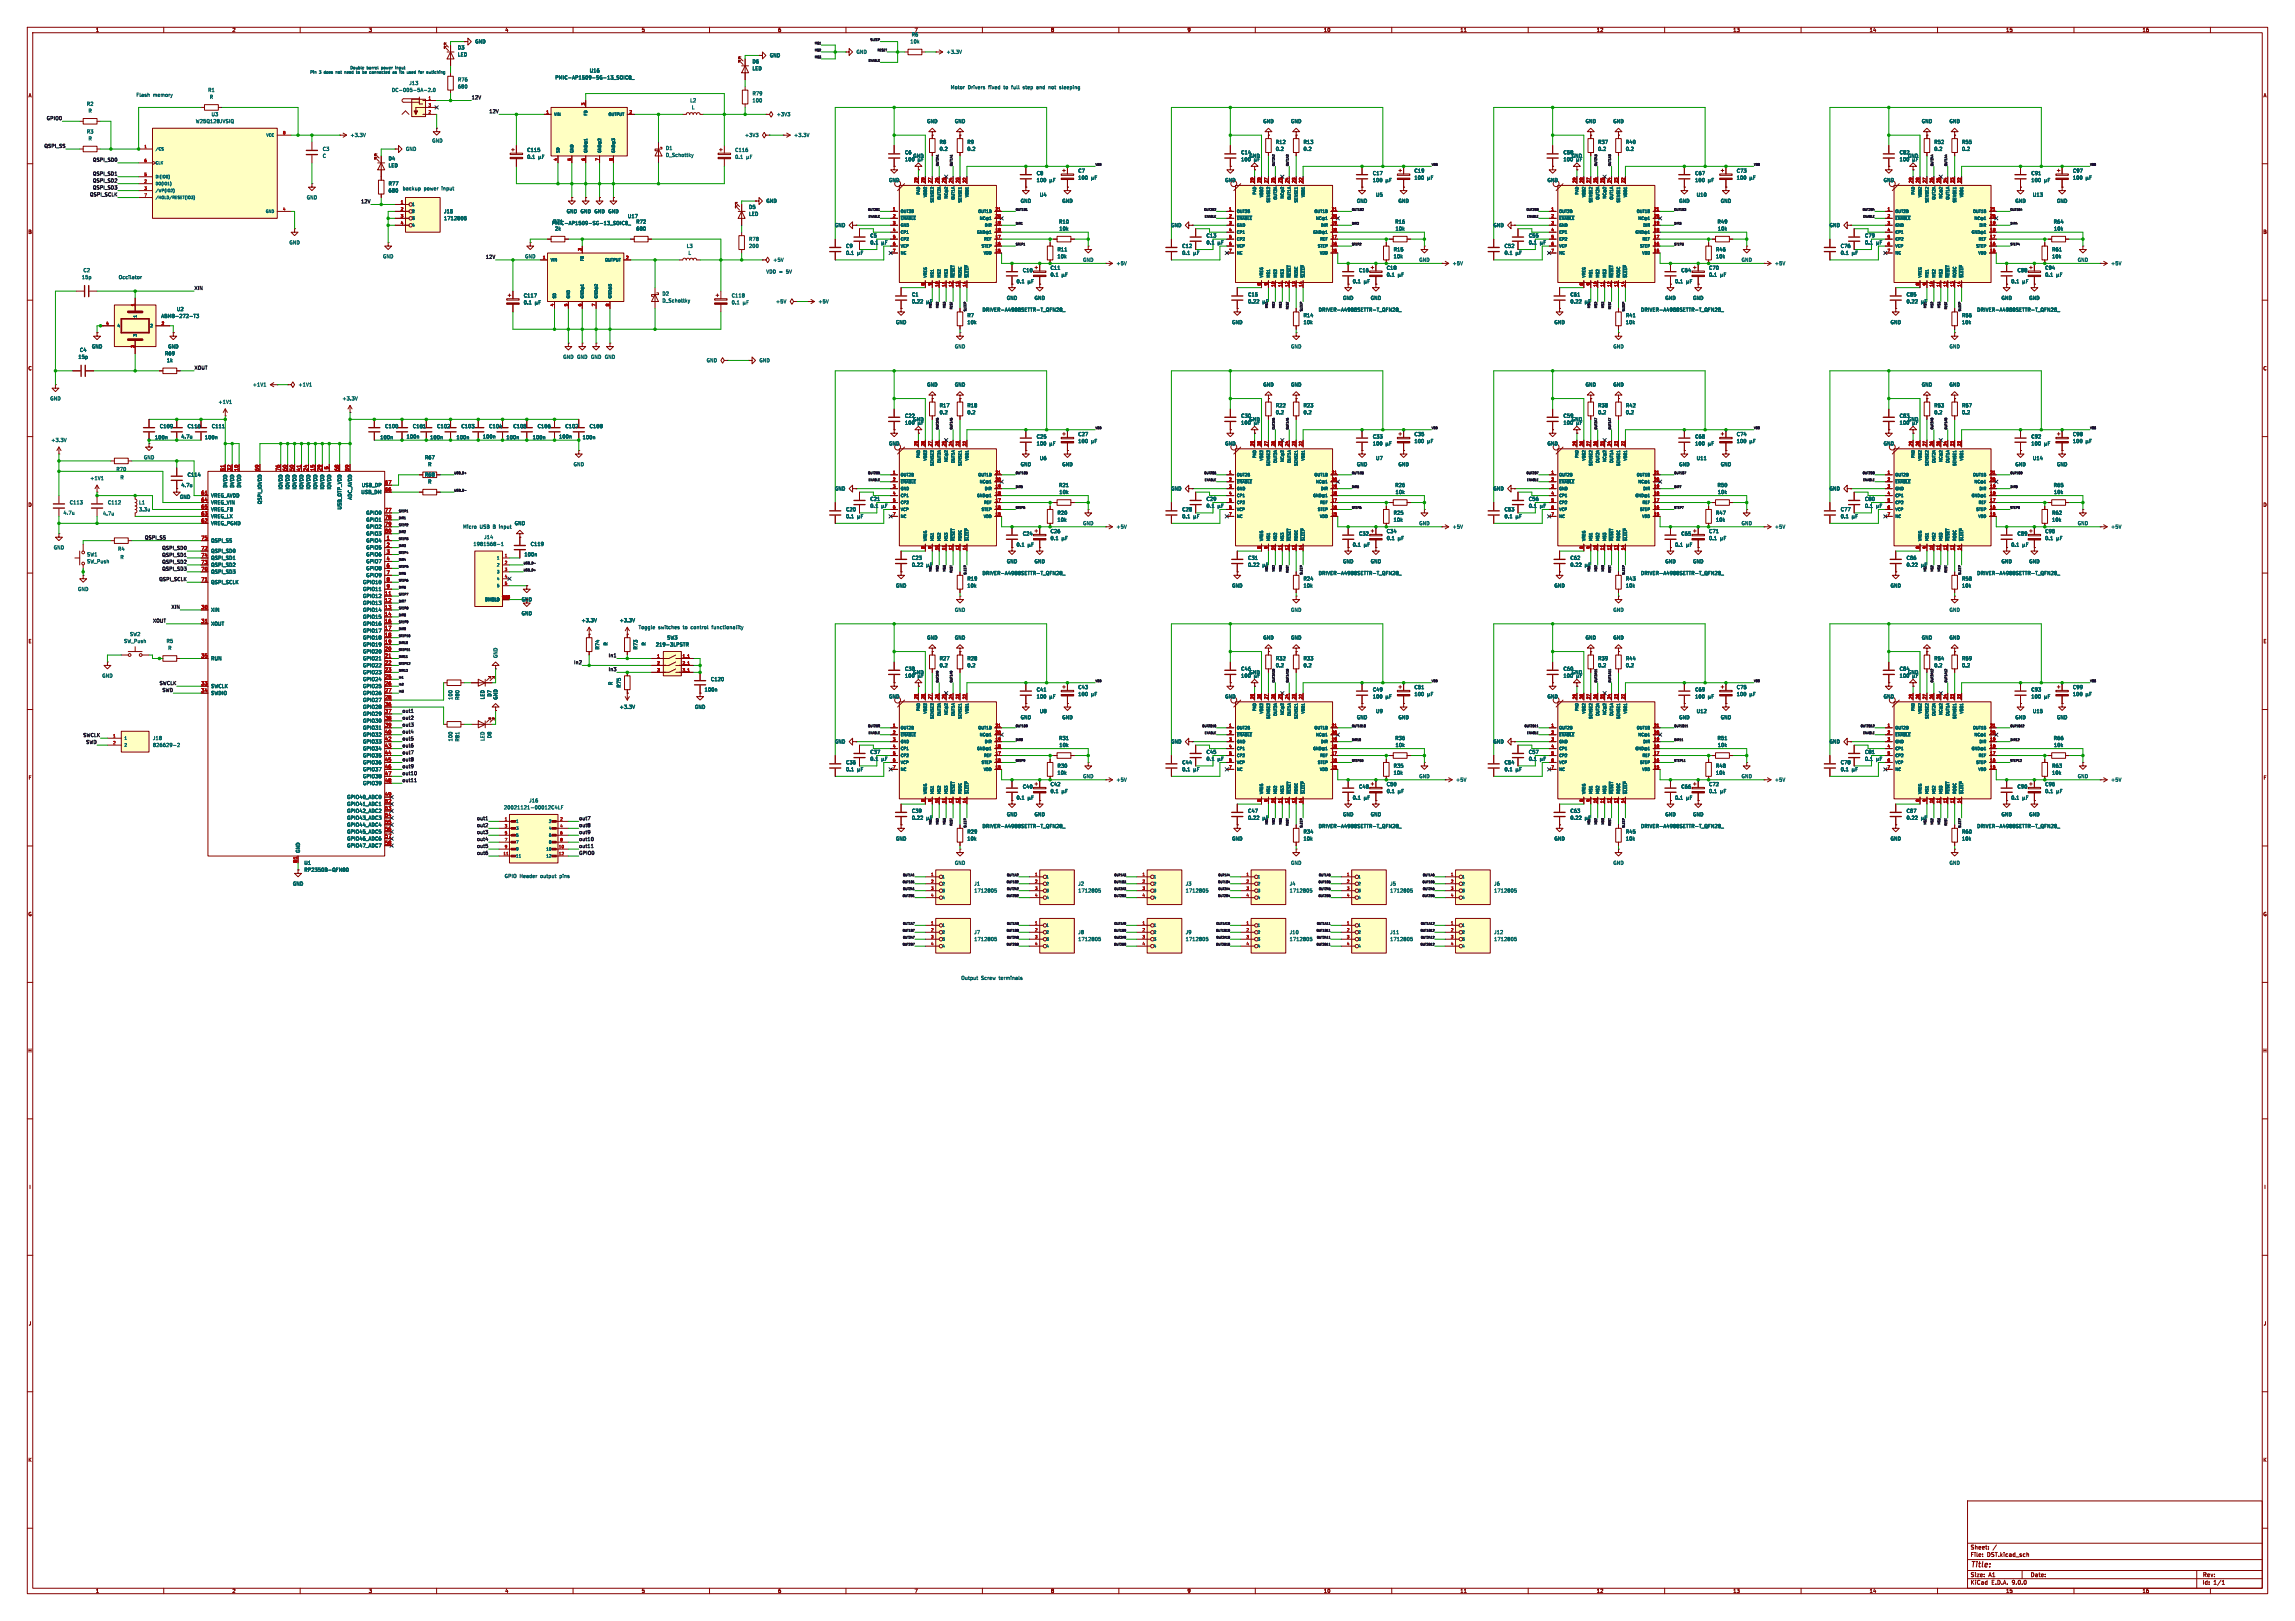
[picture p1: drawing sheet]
<svg xmlns="http://www.w3.org/2000/svg" width="841mm" height="594mm" viewBox="0 0 841 594" stroke-linecap="round" stroke-linejoin="round" font-family="sans-serif">
<defs><g id="words">
<text font-size="2.8" fill="#840000" x="722" y="574.9">Title:</text>
<g font-size="2.1" fill="#840000">
<text x="722" y="568">Sheet:</text>
<text x="722" y="570.7">File:</text>
<text x="728.1" y="570.7">DST.kicad_sch</text>
<text x="722" y="580.9">KiCad</text>
<text x="722" y="578.1">Size:</text>
<text x="728.7" y="578.1">A1</text>
<text x="729.7" y="580.9">E.D.A.</text>
<text x="737.3" y="580.9">9.0.0</text>
<text x="744" y="578.1">Date:</text>
<text x="807" y="578.3">Rev:</text>
<text x="807" y="580.9">Id:</text>
<text x="811.1" y="580.9">1/1</text>
</g>
<g font-size="1.8" fill="#840000">
<text x="35" y="11.9">1</text>
<text x="85" y="11.9">2</text>
<text x="135" y="11.9">3</text>
<text x="185" y="11.9">4</text>
<text x="235" y="11.9">5</text>
<text x="285" y="11.9">6</text>
<text x="385" y="11.9">8</text>
<text x="435" y="11.9">9</text>
<text x="485" y="11.9">10</text>
<text x="535" y="11.9">11</text>
<text x="585" y="11.9">12</text>
<text x="635" y="11.9">13</text>
<text x="685" y="11.9">14</text>
<text x="735" y="11.9">15</text>
<text x="785" y="11.9">16</text>
<text x="10.3" y="35.9">A</text>
<text x="829.3" y="35.9">A</text>
<text x="10.3" y="85.9">B</text>
<text x="829.2" y="85.9">B</text>
<text x="10.3" y="135.9">C</text>
<text x="829.2" y="135.9">C</text>
<text x="10.3" y="185.9">D</text>
<text x="829.2" y="185.9">D</text>
<text x="191" y="220.6">GND</text>
<text x="10.3" y="235.9">E</text>
<text x="829.3" y="235.9">E</text>
<text x="10.3" y="285.9">F</text>
<text x="829.3" y="285.9">F</text>
<text x="10.3" y="335.9">G</text>
<text x="829.2" y="335.9">G</text>
<text x="10.2" y="385.9">H</text>
<text x="829.2" y="385.9">H</text>
<text x="10.6" y="435.9">I</text>
<text x="829.6" y="435.9">I</text>
<text x="10.4" y="485.9">J</text>
<text x="829.4" y="485.9">J</text>
<text x="10.3" y="535.9">K</text>
<text x="829.2" y="535.9">K</text>
<text x="35" y="583.9">1</text>
<text x="85" y="583.9">2</text>
<text x="135" y="583.9">3</text>
<text x="185" y="583.9">4</text>
<text x="235" y="583.9">5</text>
<text x="285" y="583.9">6</text>
<text x="335" y="583.9">7</text>
<text x="385" y="583.9">8</text>
<text x="435" y="583.9">9</text>
<text x="485" y="583.9">10</text>
<text x="535" y="583.9">11</text>
<text x="585" y="583.9">12</text>
<text x="635" y="583.9">13</text>
<text x="685" y="583.9">14</text>
<text x="735" y="583.9">15</text>
<text x="785" y="583.9">16</text>
</g>
<g font-size="1.8" fill="#006464">
<text x="335" y="11.9">7</text>
<text x="174" y="16.1">GND</text>
<text x="333.5" y="16.1">10k</text>
<text x="333.9" y="13.6">R6</text>
<text x="167.6" y="18.3">D3</text>
<text x="167.6" y="20.9">LED</text>
<text x="275.6" y="23.4">D6</text>
<text x="281.9" y="21.2">GND</text>
<text x="313.7" y="19.9">GND</text>
<text x="346.7" y="19.9">+3.3V</text>
<text x="203.3" y="29.3">PMIC-AP1509-SG-13_SOIC8_</text>
<text x="216" y="26.8">U16</text>
<text x="275.6" y="25.9">LED</text>
<text x="76.1" y="33.9">R1</text>
<text x="143.4" y="33.9">DC-005-5A-2.0</text>
<text x="149.8" y="31.3">J13</text>
<text x="167.6" y="32.6">680</text>
<text x="167.6" y="30.1">R76</text>
<text x="275.6" y="35.2">R79</text>
<text x="31.7" y="39">R2</text>
<text x="32.3" y="41.5">R</text>
<text x="76.7" y="36.4">R</text>
<text x="252.8" y="37.7">L2</text>
<text x="253.4" y="40.2">L</text>
<text x="275.6" y="37.7">100</text>
<text x="71.6" y="45.3">W25Q128JVSIQ</text>
<text x="77.4" y="42.8">U3</text>
<text x="284.5" y="42.8">+3V3</text>
<text x="339.6" y="45.3">GND</text>
<text x="349.8" y="45.3">GND</text>
<text x="462.8" y="45.3">GND</text>
<text x="472.9" y="45.3">GND</text>
<text x="580.9" y="45.3">GND</text>
<text x="591.1" y="45.3">GND</text>
<text x="704.1" y="45.3">GND</text>
<text x="714.2" y="45.3">GND</text>
<text x="31.7" y="49.1">R3</text>
<text x="32.3" y="51.7">R</text>
<text x="128.3" y="50.4">+3.3V</text>
<text x="158.2" y="52.4">GND</text>
<text x="272.8" y="50.4">+3V3</text>
<text x="290.8" y="50.4">+3.3V</text>
<text x="344.2" y="52.9">R8</text>
<text x="354.3" y="52.9">R9</text>
<text x="467.4" y="52.9">R12</text>
<text x="477.5" y="52.9">R13</text>
<text x="585.5" y="52.9">R37</text>
<text x="595.6" y="52.9">R40</text>
<text x="708.7" y="52.9">R52</text>
<text x="718.8" y="52.9">R55</text>
<text x="118.1" y="55.5">C3</text>
<text x="118.1" y="58">C</text>
<text x="142.2" y="59">D4</text>
<text x="148.6" y="55.5">GND</text>
<text x="193" y="55.9">C115</text>
<text x="193" y="58.4">0.1</text>
<text x="243.8" y="55.2">D1</text>
<text x="243.8" y="57.7">D_Schottky</text>
<text x="269.2" y="55.9">C116</text>
<text x="269.2" y="58.4">0.1</text>
<text x="331.5" y="56.7">C6</text>
<text x="331.5" y="59.3">100</text>
<text x="334.5" y="58">GND</text>
<text x="344.2" y="55.5">0.2</text>
<text x="354.3" y="55.5">0.2</text>
<text x="454.7" y="56.7">C14</text>
<text x="454.7" y="59.3">100</text>
<text x="457.7" y="58">GND</text>
<text x="467.4" y="55.5">0.2</text>
<text x="477.5" y="55.5">0.2</text>
<text x="572.8" y="56.7">C58</text>
<text x="572.8" y="59.3">100</text>
<text x="575.8" y="58">GND</text>
<text x="585.5" y="55.5">0.2</text>
<text x="595.6" y="55.5">0.2</text>
<text x="696" y="56.7">C82</text>
<text x="696" y="59.3">100</text>
<text x="699" y="58">GND</text>
<text x="708.7" y="55.5">0.2</text>
<text x="718.8" y="55.5">0.2</text>
<text x="142.2" y="61.5">LED</text>
<text x="379.7" y="64.4">C8</text>
<text x="395" y="63.5">C7</text>
<text x="502.9" y="64.4">C17</text>
<text x="518.2" y="63.5">C19</text>
<text x="621" y="64.4">C67</text>
<text x="636.3" y="63.5">C73</text>
<text x="744.2" y="64.4">C91</text>
<text x="759.5" y="63.5">C97</text>
<text x="142.2" y="70.7">680</text>
<text x="142.2" y="68.2">R77</text>
<text x="325.6" y="66.9">GND</text>
<text x="379.7" y="66.9">100</text>
<text x="395" y="66">100</text>
<text x="448.8" y="66.9">GND</text>
<text x="502.9" y="66.9">100</text>
<text x="518.2" y="66">100</text>
<text x="566.9" y="66.9">GND</text>
<text x="621" y="66.9">100</text>
<text x="636.3" y="66">100</text>
<text x="690.1" y="66.9">GND</text>
<text x="744.2" y="66.9">100</text>
<text x="759.5" y="66">100</text>
<text x="112.3" y="73.3">GND</text>
<text x="274.3" y="76.7">D5</text>
<text x="280.7" y="74.5">GND</text>
<text x="373.9" y="74.5">GND</text>
<text x="380.9" y="72.3">U4</text>
<text x="389.1" y="74.5">GND</text>
<text x="497.1" y="74.5">GND</text>
<text x="504.1" y="72.3">U5</text>
<text x="512.3" y="74.5">GND</text>
<text x="615.2" y="74.5">GND</text>
<text x="621.6" y="72.3">U10</text>
<text x="630.4" y="74.5">GND</text>
<text x="738.4" y="74.5">GND</text>
<text x="744.8" y="72.3">U13</text>
<text x="753.6" y="74.5">GND</text>
<text x="162.6" y="80.9">1712805</text>
<text x="162.6" y="78.3">J15</text>
<text x="202.1" y="82.7">PMIC-AP1509-SG-13_SOIC8_</text>
<text x="202.5" y="82.1">R71</text>
<text x="207.5" y="78.3">GND GND GND GND</text>
<text x="229.9" y="80.1">U17</text>
<text x="233" y="82.1">R72</text>
<text x="274.3" y="79.3">LED</text>
<text x="305.8" y="83.4">GND</text>
<text x="387.9" y="82.1">R10</text>
<text x="429" y="83.4">GND</text>
<text x="511.1" y="82.1">R16</text>
<text x="547.1" y="83.4">GND</text>
<text x="629.2" y="82.1">R49</text>
<text x="670.3" y="83.4">GND</text>
<text x="752.4" y="82.1">R64</text>
<text x="105.9" y="89.8">GND</text>
<text x="203.2" y="84.7">2k</text>
<text x="233" y="84.7">680</text>
<text x="274.3" y="88.5">R78</text>
<text x="318.8" y="87.2">C5</text>
<text x="318.8" y="89.8">0.1</text>
<text x="388.1" y="84.7">10k</text>
<text x="442" y="89.8">0.1</text>
<text x="442" y="87.2">C13</text>
<text x="511.3" y="84.7">10k</text>
<text x="560.1" y="89.8">0.1</text>
<text x="560.1" y="87.2">C55</text>
<text x="629.4" y="84.7">10k</text>
<text x="683.3" y="89.8">0.1</text>
<text x="683.3" y="87.2">C79</text>
<text x="752.6" y="84.7">10k</text>
<text x="140.2" y="94.8">GND</text>
<text x="192.3" y="94.8">GND</text>
<text x="251.5" y="91">L3</text>
<text x="252.1" y="93.6">L</text>
<text x="274.3" y="91">200</text>
<text x="309.9" y="91">C9</text>
<text x="309.9" y="93.6">0.1</text>
<text x="387.4" y="94.8">10k</text>
<text x="387.4" y="92.3">R11</text>
<text x="433.1" y="93.6">0.1</text>
<text x="433.1" y="91">C12</text>
<text x="510.5" y="94.8">10k</text>
<text x="510.5" y="92.3">R15</text>
<text x="551.2" y="93.6">0.1</text>
<text x="551.2" y="91">C52</text>
<text x="628.7" y="94.8">10k</text>
<text x="628.7" y="92.3">R46</text>
<text x="674.4" y="93.6">0.1</text>
<text x="674.4" y="91">C76</text>
<text x="751.8" y="94.8">10k</text>
<text x="751.8" y="92.3">R61</text>
<text x="30.4" y="99.9">C2</text>
<text x="283.2" y="96.1">+5V</text>
<text x="374.7" y="99.9">C10</text>
<text x="384.8" y="101.6">0.1</text>
<text x="384.8" y="99">C11</text>
<text x="396.7" y="96.1">GND</text>
<text x="408.9" y="97.4">+5V</text>
<text x="497.8" y="99.9">C16</text>
<text x="508" y="101.6">0.1</text>
<text x="508" y="99">C18</text>
<text x="519.9" y="96.1">GND</text>
<text x="532.1" y="97.4">+5V</text>
<text x="616" y="99.9">C64</text>
<text x="626.1" y="101.6">0.1</text>
<text x="626.1" y="99">C70</text>
<text x="638" y="96.1">GND</text>
<text x="650.2" y="97.4">+5V</text>
<text x="739.1" y="99.9">C88</text>
<text x="749.3" y="101.6">0.1</text>
<text x="749.3" y="99">C94</text>
<text x="761.2" y="96.1">GND</text>
<text x="773.4" y="97.4">+5V</text>
<text x="29.9" y="102.5">15p</text>
<text x="372.4" y="104">0.1</text>
<text x="495.6" y="104">0.1</text>
<text x="613.7" y="104">0.1</text>
<text x="736.9" y="104">0.1</text>
<text x="191.8" y="109.2">C117</text>
<text x="191.8" y="111.7">0.1</text>
<text x="242.6" y="108.5">D2</text>
<text x="242.6" y="111">D_Schottky</text>
<text x="268" y="109.2">C118</text>
<text x="268" y="111.7">0.1</text>
<text x="284.2" y="111.4">+5V</text>
<text x="299.7" y="111.4">+5V</text>
<text x="334" y="108.8">C1</text>
<text x="334" y="111.4">0.22</text>
<text x="368.8" y="110.1">GND</text>
<text x="379" y="110.1">GND</text>
<text x="457.2" y="108.8">C15</text>
<text x="457.2" y="111.4">0.22</text>
<text x="492" y="110.1">GND</text>
<text x="502.2" y="110.1">GND</text>
<text x="575.3" y="108.8">C61</text>
<text x="575.3" y="111.4">0.22</text>
<text x="610.1" y="110.1">GND</text>
<text x="620.3" y="110.1">GND</text>
<text x="698.5" y="108.8">C85</text>
<text x="698.5" y="111.4">0.22</text>
<text x="733.3" y="110.1">GND</text>
<text x="743.5" y="110.1">GND</text>
<text x="59" y="116.7">ABM8-272-T3</text>
<text x="64.7" y="114.2">U2</text>
<text x="328.2" y="119">GND</text>
<text x="354.3" y="116.4">R7</text>
<text x="354.3" y="119">10k</text>
<text x="359.9" y="114.4">DRIVER-A4988SETTR-T_QFN28_</text>
<text x="451.4" y="119">GND</text>
<text x="477.5" y="119">10k</text>
<text x="477.5" y="116.4">R14</text>
<text x="483.1" y="114.4">DRIVER-A4988SETTR-T_QFN28_</text>
<text x="569.5" y="119">GND</text>
<text x="595.6" y="119">10k</text>
<text x="595.6" y="116.4">R41</text>
<text x="601.2" y="114.4">DRIVER-A4988SETTR-T_QFN28_</text>
<text x="692.7" y="119">GND</text>
<text x="718.8" y="119">10k</text>
<text x="718.8" y="116.4">R56</text>
<text x="724.4" y="114.4">DRIVER-A4988SETTR-T_QFN28_</text>
<text x="28.6" y="131.7">15p</text>
<text x="29.1" y="129.1">C4</text>
<text x="33.5" y="127.9">GND</text>
<text x="60.3" y="130.4">R69</text>
<text x="61.5" y="127.9">GND</text>
<text x="206.2" y="131.7">GND GND GND GND</text>
<text x="349.8" y="127.9">GND</text>
<text x="472.9" y="127.9">GND</text>
<text x="591.1" y="127.9">GND</text>
<text x="714.2" y="127.9">GND</text>
<text x="61" y="132.9">1k</text>
<text x="258.8" y="132.9">GND</text>
<text x="278.1" y="132.9">GND</text>
<text x="92.5" y="141.8">+1V1</text>
<text x="109.2" y="141.8">+1V1</text>
<text x="339.6" y="141.8">GND</text>
<text x="349.8" y="141.8">GND</text>
<text x="462.8" y="141.8">GND</text>
<text x="472.9" y="141.8">GND</text>
<text x="580.9" y="141.8">GND</text>
<text x="591.1" y="141.8">GND</text>
<text x="704.1" y="141.8">GND</text>
<text x="714.2" y="141.8">GND</text>
<text x="18.3" y="146.9">GND</text>
<text x="79.9" y="148.2">+1V1</text>
<text x="125.3" y="146.9">+3.3V</text>
<text x="344.2" y="149.5">R17</text>
<text x="354.3" y="149.5">R18</text>
<text x="467.4" y="149.5">R22</text>
<text x="477.5" y="149.5">R23</text>
<text x="585.5" y="149.5">R38</text>
<text x="595.6" y="149.5">R42</text>
<text x="708.7" y="149.5">R53</text>
<text x="718.8" y="149.5">R57</text>
<text x="331.5" y="153.3">C22</text>
<text x="331.5" y="155.8">100</text>
<text x="334.5" y="154.5">GND</text>
<text x="344.2" y="152">0.2</text>
<text x="354.3" y="152">0.2</text>
<text x="454.7" y="153.3">C30</text>
<text x="454.7" y="155.8">100</text>
<text x="457.7" y="154.5">GND</text>
<text x="467.4" y="152">0.2</text>
<text x="477.5" y="152">0.2</text>
<text x="572.8" y="153.3">C59</text>
<text x="572.8" y="155.8">100</text>
<text x="575.8" y="154.5">GND</text>
<text x="585.5" y="152">0.2</text>
<text x="595.6" y="152">0.2</text>
<text x="696" y="153.3">C83</text>
<text x="696" y="155.8">100</text>
<text x="699" y="154.5">GND</text>
<text x="708.7" y="152">0.2</text>
<text x="718.8" y="152">0.2</text>
<text x="56.7" y="161.1">100n</text>
<text x="58.4" y="157.1">C109</text>
<text x="66.3" y="160.9">4.7u</text>
<text x="68.6" y="157.1">C110</text>
<text x="74.9" y="161.1">100n</text>
<text x="77.5" y="157.1">C111</text>
<text x="139.2" y="161.1">100n</text>
<text x="141" y="157.1">C100</text>
<text x="148.9" y="160.9">100n</text>
<text x="151.1" y="157.1">C101</text>
<text x="157.5" y="161.1">100n</text>
<text x="160" y="157.1">C102</text>
<text x="167.1" y="161.1">100n</text>
<text x="168.9" y="157.1">C103</text>
<text x="176.8" y="160.9">100n</text>
<text x="179.1" y="157.1">C104</text>
<text x="185.4" y="161.1">100n</text>
<text x="188" y="157.1">C105</text>
<text x="195.1" y="161.1">100n</text>
<text x="196.9" y="157.1">C106</text>
<text x="204.7" y="160.9">100n</text>
<text x="207" y="157.1">C107</text>
<text x="213.4" y="161.1">100n</text>
<text x="215.9" y="157.1">C108</text>
<text x="379.7" y="160.9">C25</text>
<text x="395" y="160">C27</text>
<text x="502.9" y="160.9">C33</text>
<text x="518.2" y="160">C35</text>
<text x="621" y="160.9">C68</text>
<text x="636.3" y="160">C74</text>
<text x="744.2" y="160.9">C92</text>
<text x="759.5" y="160">C98</text>
<text x="18.6" y="162.2">+3.3V</text>
<text x="325.6" y="163.4">GND</text>
<text x="379.7" y="163.4">100</text>
<text x="395" y="162.5">100</text>
<text x="448.8" y="163.4">GND</text>
<text x="502.9" y="163.4">100</text>
<text x="518.2" y="162.5">100</text>
<text x="566.9" y="163.4">GND</text>
<text x="621" y="163.4">100</text>
<text x="636.3" y="162.5">100</text>
<text x="690.1" y="163.4">GND</text>
<text x="744.2" y="163.4">100</text>
<text x="759.5" y="162.5">100</text>
<text x="42.5" y="172.8">R70</text>
<text x="52.6" y="168.5">GND</text>
<text x="155.5" y="168.5">R67</text>
<text x="156.7" y="171">R</text>
<text x="210.1" y="171">GND</text>
<text x="373.9" y="171">GND</text>
<text x="380.9" y="168.8">U6</text>
<text x="389.1" y="171">GND</text>
<text x="497.1" y="171">GND</text>
<text x="504.1" y="168.8">U7</text>
<text x="512.3" y="171">GND</text>
<text x="615.2" y="171">GND</text>
<text x="621.6" y="168.8">U11</text>
<text x="630.4" y="171">GND</text>
<text x="738.4" y="171">GND</text>
<text x="744.8" y="168.8">U14</text>
<text x="753.6" y="171">GND</text>
<text x="32.9" y="176.1">+1V1</text>
<text x="44" y="175.9">R</text>
<text x="66.3" y="178.7">4.7u</text>
<text x="68.6" y="174.9">C114</text>
<text x="83.4" y="178.8" transform="rotate(-90 83.4 178.8)">DVDD</text>
<text x="86" y="178.8" transform="rotate(-90 86 178.8)">DVDD</text>
<text x="88.5" y="178.8" transform="rotate(-90 88.5 178.8)">DVDD</text>
<text x="103.7" y="179.5" transform="rotate(-90 103.7 179.5)">IOVDD</text>
<text x="106.3" y="179.5" transform="rotate(-90 106.3 179.5)">IOVDD</text>
<text x="108.8" y="179.5" transform="rotate(-90 108.8 179.5)">IOVDD</text>
<text x="111.4" y="179.5" transform="rotate(-90 111.4 179.5)">IOVDD</text>
<text x="113.9" y="179.5" transform="rotate(-90 113.9 179.5)">IOVDD</text>
<text x="116.4" y="179.5" transform="rotate(-90 116.4 179.5)">IOVDD</text>
<text x="119" y="179.5" transform="rotate(-90 119 179.5)">IOVDD</text>
<text x="121.5" y="179.5" transform="rotate(-90 121.5 179.5)">IOVDD</text>
<text x="132.4" y="178.7">USB_DP</text>
<text x="155.5" y="174.9">R68</text>
<text x="156.7" y="177.4">R</text>
<text x="305.8" y="179.9">GND</text>
<text x="387.9" y="178.7">R21</text>
<text x="429" y="179.9">GND</text>
<text x="511.1" y="178.7">R26</text>
<text x="547.1" y="179.9">GND</text>
<text x="629.2" y="178.7">R50</text>
<text x="670.3" y="179.9">GND</text>
<text x="752.4" y="178.7">R65</text>
<text x="25.4" y="185">C113</text>
<text x="39.4" y="185">C112</text>
<text x="50.8" y="185">L1</text>
<text x="65.8" y="183">GND</text>
<text x="77.2" y="182.5">VREG_AVDD</text>
<text x="77.2" y="185">VREG_VIN</text>
<text x="96.1" y="184.9" transform="rotate(-90 96.1 184.9)">QSPI_IOVDD</text>
<text x="129.1" y="183.3" transform="rotate(-90 129.1 183.3)">ADC_AVDD</text>
<text x="132.3" y="181.2">USB_DM</text>
<text x="318.8" y="183.7">C21</text>
<text x="388.1" y="181.2">10k</text>
<text x="442" y="183.7">C29</text>
<text x="511.3" y="181.2">10k</text>
<text x="560.1" y="183.7">C56</text>
<text x="629.4" y="181.2">10k</text>
<text x="683.3" y="183.7">C80</text>
<text x="752.6" y="181.2">10k</text>
<text x="23.1" y="188.8">4.7u</text>
<text x="37.6" y="189.1">4.7u</text>
<text x="50.8" y="187.6">3.3u</text>
<text x="77.2" y="187.6">VREG_FB</text>
<text x="77.2" y="190.1">VREG_LX</text>
<text x="125.3" y="186.9" transform="rotate(-90 125.3 186.9)">USB_OTP_VDD</text>
<text x="134.1" y="188.8">GPIO0</text>
<text x="134.1" y="191.4">GPIO1</text>
<text x="309.9" y="190.1">0.1</text>
<text x="309.9" y="187.6">C20</text>
<text x="318.8" y="186.3">0.1</text>
<text x="387.4" y="191.4">10k</text>
<text x="387.4" y="188.8">R20</text>
<text x="433.1" y="190.1">0.1</text>
<text x="433.1" y="187.6">C28</text>
<text x="442" y="186.3">0.1</text>
<text x="510.5" y="191.4">10k</text>
<text x="510.5" y="188.8">R25</text>
<text x="551.2" y="190.1">0.1</text>
<text x="551.2" y="187.6">C53</text>
<text x="560.1" y="186.3">0.1</text>
<text x="628.7" y="191.4">10k</text>
<text x="628.7" y="188.8">R47</text>
<text x="674.4" y="190.1">0.1</text>
<text x="674.4" y="187.6">C77</text>
<text x="683.3" y="186.3">0.1</text>
<text x="751.8" y="191.4">10k</text>
<text x="751.8" y="188.8">R62</text>
<text x="77.2" y="192.6">VREG_PGND</text>
<text x="134.1" y="193.9">GPIO2</text>
<text x="134.1" y="196.4">GPIO3</text>
<text x="177.3" y="197.7">J14</text>
<text x="188.5" y="192.6">GND</text>
<text x="374.7" y="196.4">C24</text>
<text x="384.8" y="195.6">C26</text>
<text x="396.7" y="192.6">GND</text>
<text x="408.9" y="193.9">+5V</text>
<text x="497.8" y="196.4">C32</text>
<text x="508" y="195.6">C34</text>
<text x="519.9" y="192.6">GND</text>
<text x="532.1" y="193.9">+5V</text>
<text x="616" y="196.4">C65</text>
<text x="626.1" y="195.6">C71</text>
<text x="638" y="192.6">GND</text>
<text x="650.2" y="193.9">+5V</text>
<text x="739.1" y="196.4">C89</text>
<text x="749.3" y="195.6">C95</text>
<text x="761.2" y="192.6">GND</text>
<text x="773.4" y="193.9">+5V</text>
<text x="19.6" y="201.5">GND</text>
<text x="43.1" y="202">R4</text>
<text x="77.2" y="199">QSPI_SS</text>
<text x="77.2" y="202.8">QSPI_SD0</text>
<text x="134.1" y="199">GPIO4</text>
<text x="134.1" y="201.5">GPIO5</text>
<text x="173.3" y="200.3">1981568-1</text>
<text x="194.3" y="200.3">C119</text>
<text x="372.4" y="200.5">0.1</text>
<text x="384.8" y="198.1">0.1</text>
<text x="495.6" y="200.5">0.1</text>
<text x="508" y="198.1">0.1</text>
<text x="613.7" y="200.5">0.1</text>
<text x="626.1" y="198.1">0.1</text>
<text x="736.9" y="200.5">0.1</text>
<text x="749.3" y="198.1">0.1</text>
<text x="31.8" y="204.1">SW1</text>
<text x="31.8" y="206.6">SW_Push</text>
<text x="44" y="205.1">R</text>
<text x="77.2" y="205.3">QSPI_SD1</text>
<text x="77.2" y="207.9">QSPI_SD2</text>
<text x="134.1" y="204.1">GPIO6</text>
<text x="134.1" y="206.6">GPIO7</text>
<text x="134.1" y="209.1">GPIO8</text>
<text x="192" y="204.1">100n</text>
<text x="334" y="205.3">C23</text>
<text x="334" y="207.9">0.22</text>
<text x="368.8" y="206.6">GND</text>
<text x="379" y="206.6">GND</text>
<text x="457.2" y="205.3">C31</text>
<text x="457.2" y="207.9">0.22</text>
<text x="492" y="206.6">GND</text>
<text x="502.2" y="206.6">GND</text>
<text x="575.3" y="205.3">C62</text>
<text x="575.3" y="207.9">0.22</text>
<text x="610.1" y="206.6">GND</text>
<text x="620.3" y="206.6">GND</text>
<text x="698.5" y="205.3">C86</text>
<text x="698.5" y="207.9">0.22</text>
<text x="733.3" y="206.6">GND</text>
<text x="743.5" y="206.6">GND</text>
<text x="77.2" y="210.4">QSPI_SD3</text>
<text x="77.2" y="214.2">QSPI_SCLK</text>
<text x="132.9" y="214.2">GPIO10</text>
<text x="134.1" y="211.7">GPIO9</text>
<text x="328.2" y="215.5">GND</text>
<text x="354.3" y="215.5">10k</text>
<text x="354.3" y="213">R19</text>
<text x="359.9" y="210.9">DRIVER-A4988SETTR-T_QFN28_</text>
<text x="451.4" y="215.5">GND</text>
<text x="477.5" y="215.5">10k</text>
<text x="477.5" y="213">R24</text>
<text x="483.1" y="210.9">DRIVER-A4988SETTR-T_QFN28_</text>
<text x="569.5" y="215.5">GND</text>
<text x="595.6" y="215.5">10k</text>
<text x="595.6" y="213">R43</text>
<text x="601.2" y="210.9">DRIVER-A4988SETTR-T_QFN28_</text>
<text x="692.7" y="215.5">GND</text>
<text x="718.8" y="215.5">10k</text>
<text x="718.8" y="213">R58</text>
<text x="724.4" y="210.9">DRIVER-A4988SETTR-T_QFN28_</text>
<text x="28.4" y="216.8">GND</text>
<text x="132.9" y="216.8">GPIO11</text>
<text x="132.9" y="219.3">GPIO12</text>
<text x="132.9" y="221.8">GPIO13</text>
<text x="77.2" y="224.4">XIN</text>
<text x="132.9" y="224.4">GPIO14</text>
<text x="132.9" y="226.9">GPIO15</text>
<text x="191" y="225.7">GND</text>
<text x="349.8" y="224.4">GND</text>
<text x="472.9" y="224.4">GND</text>
<text x="591.1" y="224.4">GND</text>
<text x="714.2" y="224.4">GND</text>
<text x="47.5" y="233.3">SW2</text>
<text x="77.2" y="229.5">XOUT</text>
<text x="132.9" y="229.5">GPIO16</text>
<text x="132.9" y="232">GPIO17</text>
<text x="213" y="228.2">+3.3V</text>
<text x="226.9" y="228.2">+3.3V</text>
<text x="45.3" y="235.8">SW_Push</text>
<text x="60.9" y="235.8">R5</text>
<text x="61.5" y="238.4">R</text>
<text x="132.9" y="234.5">GPIO18</text>
<text x="132.9" y="237.1">GPIO19</text>
<text x="132.9" y="239.6">GPIO20</text>
<text x="219.8" y="238.2" transform="rotate(-90 219.8 238.2)">R74</text>
<text x="222.9" y="236.7" transform="rotate(-90 222.9 236.7)">R</text>
<text x="233.8" y="238.2" transform="rotate(-90 233.8 238.2)">R73</text>
<text x="236.8" y="236.7" transform="rotate(-90 236.8 236.7)">R</text>
<text x="240.2" y="237.1">219-3LPSTR</text>
<text x="244.3" y="234.5">SW3</text>
<text x="339.6" y="234.5">GND</text>
<text x="349.8" y="234.5">GND</text>
<text x="462.8" y="234.5">GND</text>
<text x="472.9" y="234.5">GND</text>
<text x="580.9" y="234.5">GND</text>
<text x="591.1" y="234.5">GND</text>
<text x="704.1" y="234.5">GND</text>
<text x="714.2" y="234.5">GND</text>
<text x="77.2" y="242.2">RUN</text>
<text x="132.9" y="242.2">GPIO21</text>
<text x="132.9" y="244.7">GPIO22</text>
<text x="182.5" y="241.3" transform="rotate(-90 182.5 241.3)">GND</text>
<text x="331.5" y="246">C38</text>
<text x="344.2" y="242.2">R27</text>
<text x="344.2" y="244.7">0.2</text>
<text x="354.3" y="242.2">R28</text>
<text x="354.3" y="244.7">0.2</text>
<text x="454.7" y="246">C46</text>
<text x="467.4" y="242.2">R32</text>
<text x="467.4" y="244.7">0.2</text>
<text x="477.5" y="242.2">R33</text>
<text x="477.5" y="244.7">0.2</text>
<text x="572.8" y="246">C60</text>
<text x="585.5" y="242.2">R39</text>
<text x="585.5" y="244.7">0.2</text>
<text x="595.6" y="242.2">R44</text>
<text x="595.6" y="244.7">0.2</text>
<text x="696" y="246">C84</text>
<text x="708.7" y="242.2">R54</text>
<text x="708.7" y="244.7">0.2</text>
<text x="718.8" y="242.2">R59</text>
<text x="718.8" y="244.7">0.2</text>
<text x="37.3" y="248.5">GND</text>
<text x="132.9" y="247.2">GPIO23</text>
<text x="132.9" y="249.8">GPIO24</text>
<text x="224.6" y="251.2" transform="rotate(-90 224.6 251.2)">R</text>
<text x="260.4" y="249.8">C120</text>
<text x="331.5" y="248.5">100</text>
<text x="334.5" y="247.2">GND</text>
<text x="454.7" y="248.5">100</text>
<text x="457.7" y="247.2">GND</text>
<text x="572.8" y="248.5">100</text>
<text x="575.8" y="247.2">GND</text>
<text x="696" y="248.5">100</text>
<text x="699" y="247.2">GND</text>
<text x="77.2" y="252.3">SWCLK</text>
<text x="77.2" y="254.9">SWDIO</text>
<text x="132.9" y="252.3">GPIO25</text>
<text x="132.9" y="254.9">GPIO26</text>
<text x="132.9" y="257.4">GPIO27</text>
<text x="166" y="256.6" transform="rotate(-90 166 256.6)">100</text>
<text x="168.5" y="256.6" transform="rotate(-90 168.5 256.6)">R80</text>
<text x="177.7" y="256.4" transform="rotate(-90 177.7 256.4)">LED</text>
<text x="180.3" y="255.4" transform="rotate(-90 180.3 255.4)">D7</text>
<text x="182.5" y="256.5" transform="rotate(-90 182.5 256.5)">GND</text>
<text x="227.7" y="252.1" transform="rotate(-90 227.7 252.1)">R75</text>
<text x="258.1" y="253.6">100n</text>
<text x="325.6" y="256.1">GND</text>
<text x="379.7" y="253.6">C41</text>
<text x="379.7" y="256.1">100</text>
<text x="395" y="252.7">C43</text>
<text x="395" y="255.2">100</text>
<text x="448.8" y="256.1">GND</text>
<text x="502.9" y="253.6">C49</text>
<text x="502.9" y="256.1">100</text>
<text x="518.2" y="252.7">C51</text>
<text x="518.2" y="255.2">100</text>
<text x="566.9" y="256.1">GND</text>
<text x="621" y="253.6">C69</text>
<text x="621" y="256.1">100</text>
<text x="636.3" y="252.7">C75</text>
<text x="636.3" y="255.2">100</text>
<text x="690.1" y="256.1">GND</text>
<text x="744.2" y="253.6">C93</text>
<text x="744.2" y="256.1">100</text>
<text x="759.5" y="252.7">C99</text>
<text x="759.5" y="255.2">100</text>
<text x="132.9" y="259.9">GPIO28</text>
<text x="132.9" y="262.5">GPIO29</text>
<text x="226.9" y="259.9">+3.3V</text>
<text x="254.5" y="259.9">GND</text>
<text x="373.9" y="263.8">GND</text>
<text x="380.9" y="261.5">U8</text>
<text x="389.1" y="263.8">GND</text>
<text x="497.1" y="263.8">GND</text>
<text x="504.1" y="261.5">U9</text>
<text x="512.3" y="263.8">GND</text>
<text x="615.2" y="263.8">GND</text>
<text x="621.6" y="261.5">U12</text>
<text x="630.4" y="263.8">GND</text>
<text x="738.4" y="263.8">GND</text>
<text x="744.8" y="261.5">U15</text>
<text x="753.6" y="263.8">GND</text>
<text x="132.9" y="265">GPIO30</text>
<text x="132.9" y="267.6">GPIO31</text>
<text x="55.9" y="273.9">826629-2</text>
<text x="55.9" y="271.4">J18</text>
<text x="132.9" y="270.1">GPIO32</text>
<text x="132.9" y="272.6">GPIO33</text>
<text x="132.9" y="275.2">GPIO34</text>
<text x="166" y="271.8" transform="rotate(-90 166 271.8)">100</text>
<text x="168.5" y="271.9" transform="rotate(-90 168.5 271.9)">R81</text>
<text x="177.7" y="271.6" transform="rotate(-90 177.7 271.6)">LED</text>
<text x="180.3" y="270.7" transform="rotate(-90 180.3 270.7)">D8</text>
<text x="305.8" y="272.6">GND</text>
<text x="387.9" y="271.4">R31</text>
<text x="388.1" y="273.9">10k</text>
<text x="429" y="272.6">GND</text>
<text x="511.1" y="271.4">R36</text>
<text x="511.3" y="273.9">10k</text>
<text x="547.1" y="272.6">GND</text>
<text x="629.2" y="271.4">R51</text>
<text x="629.4" y="273.9">10k</text>
<text x="670.3" y="272.6">GND</text>
<text x="752.4" y="271.4">R66</text>
<text x="752.6" y="273.9">10k</text>
<text x="132.9" y="277.7">GPIO35</text>
<text x="132.9" y="280.3">GPIO36</text>
<text x="309.9" y="280.3">C36</text>
<text x="318.8" y="279">0.1</text>
<text x="318.8" y="276.5">C37</text>
<text x="387.4" y="281.5">R30</text>
<text x="433.1" y="280.3">C44</text>
<text x="442" y="279">0.1</text>
<text x="442" y="276.5">C45</text>
<text x="510.5" y="281.5">R35</text>
<text x="551.2" y="280.3">C54</text>
<text x="560.1" y="279">0.1</text>
<text x="560.1" y="276.5">C57</text>
<text x="628.7" y="281.5">R48</text>
<text x="674.4" y="280.3">C78</text>
<text x="683.3" y="279">0.1</text>
<text x="683.3" y="276.5">C81</text>
<text x="751.8" y="281.5">R63</text>
<text x="132.9" y="282.8">GPIO37</text>
<text x="132.9" y="285.3">GPIO38</text>
<text x="132.9" y="287.9">GPIO39</text>
<text x="309.9" y="282.8">0.1</text>
<text x="387.4" y="284.1">10k</text>
<text x="396.7" y="285.3">GND</text>
<text x="408.9" y="286.6">+5V</text>
<text x="433.1" y="282.8">0.1</text>
<text x="510.5" y="284.1">10k</text>
<text x="519.9" y="285.3">GND</text>
<text x="533.4" y="286.6">+5V</text>
<text x="551.2" y="282.8">0.1</text>
<text x="628.7" y="284.1">10k</text>
<text x="638" y="285.3">GND</text>
<text x="650.2" y="286.6">+5V</text>
<text x="674.4" y="282.8">0.1</text>
<text x="751.8" y="284.1">10k</text>
<text x="761.2" y="285.3">GND</text>
<text x="773.4" y="286.6">+5V</text>
<text x="127.1" y="293">GPIO40_ADC0</text>
<text x="372.4" y="293.2">0.1</text>
<text x="374.7" y="289.2">C40</text>
<text x="384.8" y="290.8">0.1</text>
<text x="384.8" y="288.3">C42</text>
<text x="495.6" y="293.2">0.1</text>
<text x="497.8" y="289.2">C48</text>
<text x="508" y="290.8">0.1</text>
<text x="508" y="288.3">C50</text>
<text x="613.7" y="293.2">0.1</text>
<text x="616" y="289.2">C66</text>
<text x="626.1" y="290.8">0.1</text>
<text x="626.1" y="288.3">C72</text>
<text x="736.9" y="293.2">0.1</text>
<text x="739.1" y="289.2">C90</text>
<text x="749.3" y="290.8">0.1</text>
<text x="749.3" y="288.3">C96</text>
<text x="127.1" y="295.5">GPIO41_ADC1</text>
<text x="127.1" y="298">GPIO42_ADC2</text>
<text x="184.5" y="296.8">20021121-00012C4LF</text>
<text x="193.8" y="294.2">J16</text>
<text x="334" y="298">C39</text>
<text x="368.8" y="299.3">GND</text>
<text x="379" y="299.3">GND</text>
<text x="457.2" y="298">C47</text>
<text x="492" y="299.3">GND</text>
<text x="502.2" y="299.3">GND</text>
<text x="575.3" y="298">C63</text>
<text x="610.1" y="299.3">GND</text>
<text x="620.3" y="299.3">GND</text>
<text x="698.5" y="298">C87</text>
<text x="733.3" y="299.3">GND</text>
<text x="743.5" y="299.3">GND</text>
<text x="127.1" y="300.6">GPIO43_ADC3</text>
<text x="127.1" y="303.1">GPIO44_ADC4</text>
<text x="127.1" y="305.7">GPIO45_ADC5</text>
<text x="334" y="300.6">0.22</text>
<text x="354.3" y="305.7">R29</text>
<text x="359.9" y="303.6">DRIVER-A4988SETTR-T_QFN28_</text>
<text x="457.2" y="300.6">0.22</text>
<text x="477.5" y="305.7">R34</text>
<text x="483.1" y="303.6">DRIVER-A4988SETTR-T_QFN28_</text>
<text x="575.3" y="300.6">0.22</text>
<text x="595.6" y="305.7">R45</text>
<text x="601.2" y="303.6">DRIVER-A4988SETTR-T_QFN28_</text>
<text x="698.5" y="300.6">0.22</text>
<text x="718.8" y="305.7">R60</text>
<text x="724.4" y="303.6">DRIVER-A4988SETTR-T_QFN28_</text>
<text x="127.1" y="308.2">GPIO46_ADC6</text>
<text x="127.1" y="310.7">GPIO47_ADC7</text>
<text x="328.2" y="308.2">GND</text>
<text x="354.3" y="308.2">10k</text>
<text x="451.4" y="308.2">GND</text>
<text x="477.5" y="308.2">10k</text>
<text x="569.5" y="308.2">GND</text>
<text x="595.6" y="308.2">10k</text>
<text x="692.7" y="308.2">GND</text>
<text x="718.8" y="308.2">10k</text>
<text x="110.1" y="312.7" transform="rotate(-90 110.1 312.7)">GND</text>
<text x="111.4" y="317.1">U1</text>
<text x="349.8" y="317.1">GND</text>
<text x="472.9" y="317.1">GND</text>
<text x="591.1" y="317.1">GND</text>
<text x="714.2" y="317.1">GND</text>
<text x="111.4" y="319.6">RP2350B-QFN80</text>
<text x="107.2" y="324.7">GND</text>
<text x="356.9" y="324.7">J1</text>
<text x="356.9" y="327.3">1712805</text>
<text x="395" y="324.7">J2</text>
<text x="395" y="327.3">1712805</text>
<text x="434.3" y="324.7">J3</text>
<text x="434.3" y="327.3">1712805</text>
<text x="472.4" y="324.7">J4</text>
<text x="472.4" y="327.3">1712805</text>
<text x="509.3" y="324.7">J5</text>
<text x="509.3" y="327.3">1712805</text>
<text x="547.4" y="324.7">J6</text>
<text x="547.4" y="327.3">1712805</text>
<text x="356.9" y="342.5">J7</text>
<text x="356.9" y="345">1712805</text>
<text x="395" y="342.5">J8</text>
<text x="395" y="345">1712805</text>
<text x="434.3" y="342.5">J9</text>
<text x="434.3" y="345">1712805</text>
<text x="472.4" y="345">1712805</text>
<text x="472.4" y="342.5">J10</text>
<text x="509.3" y="345">1712805</text>
<text x="509.3" y="342.5">J11</text>
<text x="547.4" y="345">1712805</text>
<text x="547.4" y="342.5">J12</text>
</g>
<g font-size="1.8" fill="#0000c2">
<text x="49.8" y="35.7">Flash</text>
<text x="56.1" y="35.7">memory</text>
<text x="348.2" y="32.9">Motor</text>
<text x="354.7" y="32.9">Drivers</text>
<text x="362.4" y="32.9">fixed</text>
<text x="368.1" y="32.9">to</text>
<text x="371.2" y="32.9">full</text>
<text x="375.6" y="32.9">step</text>
<text x="380.7" y="32.9">and</text>
<text x="385.3" y="32.9">not</text>
<text x="389.5" y="32.9">sleeping</text>
<text x="147.4" y="70">backup</text>
<text x="155.3" y="70">power</text>
<text x="162" y="70">input</text>
<text x="280.7" y="100.4">VDD =</text>
<text x="288.2" y="100.4">5V</text>
<text x="43.4" y="102.5">Occilator</text>
<text x="169.5" y="193.9">Micro</text>
<text x="175.8" y="193.9">USB</text>
<text x="180.8" y="193.9">B</text>
<text x="183.2" y="193.9">input</text>
<text x="233.9" y="230.7">Toggle</text>
<text x="241.2" y="230.7">switches</text>
<text x="250.4" y="230.7">to</text>
<text x="253.5" y="230.7">control</text>
<text x="261.4" y="230.7">functionality</text>
<text x="184.8" y="321.9">GPIO Header</text>
<text x="198.2" y="321.9">output</text>
<text x="205.4" y="321.9">pins</text>
<text x="352.1" y="359.3">Output</text>
<text x="359.5" y="359.3">Screw</text>
<text x="366.2" y="359.3">terminals</text>
</g>
<g font-size="1.8" fill="#0f0f0f">
<text x="172.7" y="36.5">12V</text>
<text x="179.2" y="41.6">12V</text>
<text x="17" y="44.1">GPIO0</text>
<text x="16.1" y="54.3">QSPI_SS</text>
<text x="33.9" y="59.3">QSPI_SD0</text>
<text x="33.9" y="64.4">QSPI_SD1</text>
<text x="33.9" y="67">QSPI_SD2</text>
<text x="33.9" y="69.5">QSPI_SD3</text>
<text x="32.8" y="72">QSPI_SCLK</text>
<text x="132.2" y="74.6">12V</text>
<text x="177.9" y="94.9">12V</text>
<text x="71.1" y="106.3">XIN</text>
<text x="71.1" y="135.5">XOUT</text>
<text x="53" y="197.8">QSPI_SS</text>
<text x="59.3" y="201.6">QSPI_SD0</text>
<text x="59.3" y="209.2">QSPI_SD3</text>
<text x="59.3" y="206.7">QSPI_SD2</text>
<text x="59.3" y="204.1">QSPI_SD1</text>
<text x="58.2" y="213">QSPI_SCLK</text>
<text x="62.7" y="223.2">XIN</text>
<text x="55.9" y="228.3">XOUT</text>
<text x="210.2" y="243.5">In2</text>
<text x="222.9" y="241">In1</text>
<text x="58.3" y="251.1">SWCLK</text>
<text x="222.9" y="246">In3</text>
<text x="59.4" y="253.7">SWD</text>
<text x="147.3" y="263.8">out2</text>
<text x="147.3" y="261.3">out1</text>
<text x="147.3" y="266.3">out3</text>
<text x="147.3" y="268.9">out4</text>
<text x="30.4" y="270.2">SWCLK</text>
<text x="31.4" y="272.7">SWD</text>
<text x="147.3" y="274">out6</text>
<text x="147.3" y="271.4">out5</text>
<text x="147.3" y="279">out8</text>
<text x="147.3" y="281.6">out9</text>
<text x="147.3" y="276.5">out7</text>
<text x="147.3" y="286.7">out11</text>
<text x="147.3" y="284.1">out10</text>
<text x="174.6" y="305.7">out3</text>
<text x="174.6" y="303.2">out2</text>
<text x="174.6" y="300.6">out1</text>
<text x="212.1" y="303.2">out8</text>
<text x="212.1" y="300.6">out7</text>
<text x="212.1" y="305.7">out9</text>
<text x="174.6" y="310.8">out5</text>
<text x="174.6" y="308.3">out4</text>
<text x="212.1" y="308.3">out10</text>
<text x="212.1" y="310.8">out11</text>
<text x="174.6" y="313.3">out6</text>
<text x="212.1" y="313.3">GPIO0</text>
</g>
<g font-size="1.8" fill="#a90000">
<text x="82.3" y="172.8" transform="rotate(-90 82.3 172.8)">51</text>
<text x="84.8" y="172.8" transform="rotate(-90 84.8 172.8)">32</text>
<text x="87.4" y="172.8" transform="rotate(-90 87.4 172.8)">10</text>
<text x="95" y="172.8" transform="rotate(-90 95 172.8)">69</text>
<text x="102.6" y="172.8" transform="rotate(-90 102.6 172.8)">76</text>
<text x="105.2" y="172.8" transform="rotate(-90 105.2 172.8)">60</text>
<text x="107.7" y="172.8" transform="rotate(-90 107.7 172.8)">50</text>
<text x="110.2" y="172.8" transform="rotate(-90 110.2 172.8)">41</text>
<text x="112.8" y="172.8" transform="rotate(-90 112.8 172.8)">24</text>
<text x="115.3" y="172.8" transform="rotate(-90 115.3 172.8)">15</text>
<text x="117.9" y="172.8" transform="rotate(-90 117.9 172.8)">29</text>
<text x="120.4" y="172.2" transform="rotate(-90 120.4 172.2)">5</text>
<text x="124.2" y="172.8" transform="rotate(-90 124.2 172.8)">68</text>
<text x="128" y="172.8" transform="rotate(-90 128 172.8)">59</text>
<text x="140.9" y="177.5">67</text>
<text x="73.6" y="181.4">61</text>
<text x="73.6" y="183.9">64</text>
<text x="140.9" y="180.1">66</text>
<text x="73.6" y="186.4">65</text>
<text x="73.6" y="189">63</text>
<text x="73.6" y="191.5">62</text>
<text x="140.9" y="187.7">77</text>
<text x="140.9" y="190.2">78</text>
<text x="73.6" y="197.9">75</text>
<text x="140.9" y="192.8">79</text>
<text x="140.9" y="195.3">80</text>
<text x="141.5" y="197.9">1</text>
<text x="73.6" y="201.7">72</text>
<text x="141.5" y="200.4">2</text>
<text x="141.5" y="202.9">3</text>
<text x="73.6" y="204.2">74</text>
<text x="73.6" y="206.8">73</text>
<text x="73.6" y="209.3">70</text>
<text x="141.5" y="205.5">4</text>
<text x="141.5" y="208">6</text>
<text x="73.6" y="213.1">71</text>
<text x="141.5" y="210.6">7</text>
<text x="141.5" y="213.1">8</text>
<text x="141.5" y="215.6">9</text>
<text x="140.9" y="218.2">11</text>
<text x="140.9" y="220.7">12</text>
<text x="73.6" y="223.3">30</text>
<text x="140.9" y="223.3">13</text>
<text x="140.9" y="225.8">14</text>
<text x="73.6" y="228.3">31</text>
<text x="140.9" y="228.3">16</text>
<text x="140.9" y="230.9">17</text>
<text x="140.9" y="233.4">18</text>
<text x="140.9" y="236">19</text>
<text x="140.9" y="238.5">20</text>
<text x="73.6" y="241">35</text>
<text x="140.9" y="241">21</text>
<text x="140.9" y="243.6">22</text>
<text x="73.6" y="251.2">33</text>
<text x="140.9" y="246.1">23</text>
<text x="140.9" y="248.7">25</text>
<text x="140.9" y="251.2">26</text>
<text x="73.6" y="253.7">34</text>
<text x="140.9" y="253.7">27</text>
<text x="140.9" y="256.3">28</text>
<text x="140.9" y="258.8">36</text>
<text x="140.9" y="261.4">37</text>
<text x="140.9" y="263.9">38</text>
<text x="140.9" y="266.4">39</text>
<text x="140.9" y="269">40</text>
<text x="140.9" y="271.5">42</text>
<text x="140.9" y="274.1">43</text>
<text x="140.9" y="276.6">44</text>
<text x="140.9" y="279.1">45</text>
<text x="140.9" y="281.7">46</text>
<text x="140.9" y="284.2">47</text>
<text x="140.9" y="286.8">48</text>
<text x="140.9" y="291.8">49</text>
<text x="140.9" y="294.4">52</text>
<text x="140.9" y="296.9">53</text>
<text x="140.9" y="299.5">54</text>
<text x="140.9" y="302">55</text>
<text x="140.9" y="304.5">56</text>
<text x="140.9" y="307.1">57</text>
<text x="140.9" y="309.6">58</text>
<text x="109" y="316.3" transform="rotate(-90 109 316.3)">81</text>
</g>
<g font-size="1.4" fill="#0000c2">
<text x="113.5" y="27.2">Pin</text>
<text x="117" y="27.2">3</text>
<text x="119" y="27.2">does</text>
<text x="123.5" y="27.2">not</text>
<text x="127" y="27.2">need</text>
<text x="128.2" y="25.6">Double</text>
<text x="131.6" y="27.2">to</text>
<text x="134.1" y="27.2">be</text>
<text x="134.4" y="25.6">barrel</text>
<text x="136.9" y="27.2">connected</text>
<text x="139.9" y="25.6">power</text>
<text x="145.4" y="25.6">input</text>
<text x="145.7" y="27.2">as</text>
<text x="148.5" y="27.2">its</text>
<text x="151.4" y="27.2">used</text>
<text x="155.9" y="27.2">for</text>
<text x="159.1" y="27.2">swtiching</text>
</g>
<g font-size="1.4" fill="#a90000">
<text x="156.9" y="36.6">1</text>
<text x="156.9" y="39.1">3</text>
<text x="156.9" y="41.7">2</text>
<text x="200" y="41.7">1</text>
<text x="214.4" y="38.7" transform="rotate(-90 214.4 38.7)">3</text>
<text x="230.5" y="41.7">2</text>
<text x="103.5" y="49.3">8</text>
<text x="52.7" y="54.4">1</text>
<text x="52.7" y="59.4">6</text>
<text x="204.2" y="59" transform="rotate(-90 204.2 59)">4</text>
<text x="209.3" y="59" transform="rotate(-90 209.3 59)">5</text>
<text x="214.4" y="59" transform="rotate(-90 214.4 59)">6</text>
<text x="219.5" y="59" transform="rotate(-90 219.5 59)">7</text>
<text x="224.5" y="59" transform="rotate(-90 224.5 59)">8</text>
<text x="52.7" y="64.5">5</text>
<text x="52.7" y="67.1">2</text>
<text x="52.7" y="69.6">3</text>
<text x="336.3" y="67.1" transform="rotate(-90 336.3 67.1)">29</text>
<text x="338.8" y="67.1" transform="rotate(-90 338.8 67.1)">28</text>
<text x="341.4" y="67.1" transform="rotate(-90 341.4 67.1)">27</text>
<text x="343.9" y="67.1" transform="rotate(-90 343.9 67.1)">26</text>
<text x="346.5" y="67.1" transform="rotate(-90 346.5 67.1)">25</text>
<text x="349" y="67.1" transform="rotate(-90 349 67.1)">24</text>
<text x="351.5" y="67.1" transform="rotate(-90 351.5 67.1)">23</text>
<text x="354.1" y="67.1" transform="rotate(-90 354.1 67.1)">22</text>
<text x="459.5" y="67.1" transform="rotate(-90 459.5 67.1)">29</text>
<text x="462" y="67.1" transform="rotate(-90 462 67.1)">28</text>
<text x="464.6" y="67.1" transform="rotate(-90 464.6 67.1)">27</text>
<text x="467.1" y="67.1" transform="rotate(-90 467.1 67.1)">26</text>
<text x="469.6" y="67.1" transform="rotate(-90 469.6 67.1)">25</text>
<text x="472.2" y="67.1" transform="rotate(-90 472.2 67.1)">24</text>
<text x="474.7" y="67.1" transform="rotate(-90 474.7 67.1)">23</text>
<text x="477.3" y="67.1" transform="rotate(-90 477.3 67.1)">22</text>
<text x="577.6" y="67.1" transform="rotate(-90 577.6 67.1)">29</text>
<text x="580.1" y="67.1" transform="rotate(-90 580.1 67.1)">28</text>
<text x="582.7" y="67.1" transform="rotate(-90 582.7 67.1)">27</text>
<text x="585.2" y="67.1" transform="rotate(-90 585.2 67.1)">26</text>
<text x="587.8" y="67.1" transform="rotate(-90 587.8 67.1)">25</text>
<text x="590.3" y="67.1" transform="rotate(-90 590.3 67.1)">24</text>
<text x="592.8" y="67.1" transform="rotate(-90 592.8 67.1)">23</text>
<text x="595.4" y="67.1" transform="rotate(-90 595.4 67.1)">22</text>
<text x="700.8" y="67.1" transform="rotate(-90 700.8 67.1)">29</text>
<text x="703.3" y="67.1" transform="rotate(-90 703.3 67.1)">28</text>
<text x="705.9" y="67.1" transform="rotate(-90 705.9 67.1)">27</text>
<text x="708.4" y="67.1" transform="rotate(-90 708.4 67.1)">26</text>
<text x="710.9" y="67.1" transform="rotate(-90 710.9 67.1)">25</text>
<text x="713.5" y="67.1" transform="rotate(-90 713.5 67.1)">24</text>
<text x="716" y="67.1" transform="rotate(-90 716 67.1)">23</text>
<text x="718.6" y="67.1" transform="rotate(-90 718.6 67.1)">22</text>
<text x="52.7" y="72.1">7</text>
<text x="103.5" y="77.2">4</text>
<text x="146.7" y="74.7">1</text>
<text x="146.7" y="77.2">2</text>
<text x="327" y="77.2">1</text>
<text x="364.7" y="77.2">21</text>
<text x="450.2" y="77.2">1</text>
<text x="487.9" y="77.2">21</text>
<text x="568.3" y="77.2">1</text>
<text x="606" y="77.2">21</text>
<text x="691.5" y="77.2">1</text>
<text x="729.2" y="77.2">21</text>
<text x="146.7" y="79.8">3</text>
<text x="146.7" y="82.3">4</text>
<text x="327" y="79.8">2</text>
<text x="327" y="82.3">3</text>
<text x="364.7" y="79.8">20</text>
<text x="364.7" y="82.3">19</text>
<text x="450.2" y="79.8">2</text>
<text x="450.2" y="82.3">3</text>
<text x="487.9" y="79.8">20</text>
<text x="487.9" y="82.3">19</text>
<text x="568.3" y="79.8">2</text>
<text x="568.3" y="82.3">3</text>
<text x="606" y="79.8">20</text>
<text x="606" y="82.3">19</text>
<text x="691.5" y="79.8">2</text>
<text x="691.5" y="82.3">3</text>
<text x="729.2" y="79.8">20</text>
<text x="729.2" y="82.3">19</text>
<text x="327" y="84.8">4</text>
<text x="327" y="87.4">5</text>
<text x="327" y="89.9">6</text>
<text x="364.7" y="84.8">18</text>
<text x="364.7" y="87.4">17</text>
<text x="364.7" y="89.9">16</text>
<text x="450.2" y="84.8">4</text>
<text x="450.2" y="87.4">5</text>
<text x="450.2" y="89.9">6</text>
<text x="487.9" y="84.8">18</text>
<text x="487.9" y="87.4">17</text>
<text x="487.9" y="89.9">16</text>
<text x="568.3" y="84.8">4</text>
<text x="568.3" y="87.4">5</text>
<text x="568.3" y="89.9">6</text>
<text x="606" y="84.8">18</text>
<text x="606" y="87.4">17</text>
<text x="606" y="89.9">16</text>
<text x="691.5" y="84.8">4</text>
<text x="691.5" y="87.4">5</text>
<text x="691.5" y="89.9">6</text>
<text x="729.2" y="84.8">18</text>
<text x="729.2" y="87.4">17</text>
<text x="729.2" y="89.9">16</text>
<text x="198.8" y="95">1</text>
<text x="213.1" y="92.1" transform="rotate(-90 213.1 92.1)">3</text>
<text x="229.3" y="95">2</text>
<text x="327" y="92.5">7</text>
<text x="364.7" y="92.5">15</text>
<text x="450.2" y="92.5">7</text>
<text x="487.9" y="92.5">15</text>
<text x="568.3" y="92.5">7</text>
<text x="606" y="92.5">15</text>
<text x="691.5" y="92.5">7</text>
<text x="729.2" y="92.5">15</text>
<text x="338.8" y="104.8" transform="rotate(-90 338.8 104.8)">8</text>
<text x="341.4" y="104.8" transform="rotate(-90 341.4 104.8)">9</text>
<text x="343.9" y="105.2" transform="rotate(-90 343.9 105.2)">10</text>
<text x="346.5" y="105.2" transform="rotate(-90 346.5 105.2)">11</text>
<text x="349" y="105.2" transform="rotate(-90 349 105.2)">12</text>
<text x="351.5" y="105.2" transform="rotate(-90 351.5 105.2)">13</text>
<text x="354.1" y="105.2" transform="rotate(-90 354.1 105.2)">14</text>
<text x="462" y="104.8" transform="rotate(-90 462 104.8)">8</text>
<text x="464.6" y="104.8" transform="rotate(-90 464.6 104.8)">9</text>
<text x="467.1" y="105.2" transform="rotate(-90 467.1 105.2)">10</text>
<text x="469.6" y="105.2" transform="rotate(-90 469.6 105.2)">11</text>
<text x="472.2" y="105.2" transform="rotate(-90 472.2 105.2)">12</text>
<text x="474.7" y="105.2" transform="rotate(-90 474.7 105.2)">13</text>
<text x="477.3" y="105.2" transform="rotate(-90 477.3 105.2)">14</text>
<text x="580.1" y="104.8" transform="rotate(-90 580.1 104.8)">8</text>
<text x="582.7" y="104.8" transform="rotate(-90 582.7 104.8)">9</text>
<text x="585.2" y="105.2" transform="rotate(-90 585.2 105.2)">10</text>
<text x="587.8" y="105.2" transform="rotate(-90 587.8 105.2)">11</text>
<text x="590.3" y="105.2" transform="rotate(-90 590.3 105.2)">12</text>
<text x="592.8" y="105.2" transform="rotate(-90 592.8 105.2)">13</text>
<text x="595.4" y="105.2" transform="rotate(-90 595.4 105.2)">14</text>
<text x="703.3" y="104.8" transform="rotate(-90 703.3 104.8)">8</text>
<text x="705.9" y="104.8" transform="rotate(-90 705.9 104.8)">9</text>
<text x="708.4" y="105.2" transform="rotate(-90 708.4 105.2)">10</text>
<text x="710.9" y="105.2" transform="rotate(-90 710.9 105.2)">11</text>
<text x="713.5" y="105.2" transform="rotate(-90 713.5 105.2)">12</text>
<text x="716" y="105.2" transform="rotate(-90 716 105.2)">13</text>
<text x="718.6" y="105.2" transform="rotate(-90 718.6 105.2)">14</text>
<text x="49.3" y="112.4" transform="rotate(-90 49.3 112.4)">1</text>
<text x="202.9" y="112.4" transform="rotate(-90 202.9 112.4)">4</text>
<text x="208" y="112.4" transform="rotate(-90 208 112.4)">5</text>
<text x="213.1" y="112.4" transform="rotate(-90 213.1 112.4)">6</text>
<text x="218.2" y="112.4" transform="rotate(-90 218.2 112.4)">7</text>
<text x="223.3" y="112.4" transform="rotate(-90 223.3 112.4)">8</text>
<text x="38.8" y="119.1">4</text>
<text x="59.1" y="119.1">2</text>
<text x="49.3" y="127.6" transform="rotate(-90 49.3 127.6)">3</text>
<text x="336.3" y="163.7" transform="rotate(-90 336.3 163.7)">29</text>
<text x="338.8" y="163.7" transform="rotate(-90 338.8 163.7)">28</text>
<text x="341.4" y="163.7" transform="rotate(-90 341.4 163.7)">27</text>
<text x="343.9" y="163.7" transform="rotate(-90 343.9 163.7)">26</text>
<text x="346.5" y="163.7" transform="rotate(-90 346.5 163.7)">25</text>
<text x="349" y="163.7" transform="rotate(-90 349 163.7)">24</text>
<text x="351.5" y="163.7" transform="rotate(-90 351.5 163.7)">23</text>
<text x="354.1" y="163.7" transform="rotate(-90 354.1 163.7)">22</text>
<text x="459.5" y="163.7" transform="rotate(-90 459.5 163.7)">29</text>
<text x="462" y="163.7" transform="rotate(-90 462 163.7)">28</text>
<text x="464.6" y="163.7" transform="rotate(-90 464.6 163.7)">27</text>
<text x="467.1" y="163.7" transform="rotate(-90 467.1 163.7)">26</text>
<text x="469.6" y="163.7" transform="rotate(-90 469.6 163.7)">25</text>
<text x="472.2" y="163.7" transform="rotate(-90 472.2 163.7)">24</text>
<text x="474.7" y="163.7" transform="rotate(-90 474.7 163.7)">23</text>
<text x="477.3" y="163.7" transform="rotate(-90 477.3 163.7)">22</text>
<text x="577.6" y="163.7" transform="rotate(-90 577.6 163.7)">29</text>
<text x="580.1" y="163.7" transform="rotate(-90 580.1 163.7)">28</text>
<text x="582.7" y="163.7" transform="rotate(-90 582.7 163.7)">27</text>
<text x="585.2" y="163.7" transform="rotate(-90 585.2 163.7)">26</text>
<text x="587.8" y="163.7" transform="rotate(-90 587.8 163.7)">25</text>
<text x="590.3" y="163.7" transform="rotate(-90 590.3 163.7)">24</text>
<text x="592.8" y="163.7" transform="rotate(-90 592.8 163.7)">23</text>
<text x="595.4" y="163.7" transform="rotate(-90 595.4 163.7)">22</text>
<text x="700.8" y="163.7" transform="rotate(-90 700.8 163.7)">29</text>
<text x="703.3" y="163.7" transform="rotate(-90 703.3 163.7)">28</text>
<text x="705.9" y="163.7" transform="rotate(-90 705.9 163.7)">27</text>
<text x="708.4" y="163.7" transform="rotate(-90 708.4 163.7)">26</text>
<text x="710.9" y="163.7" transform="rotate(-90 710.9 163.7)">25</text>
<text x="713.5" y="163.7" transform="rotate(-90 713.5 163.7)">24</text>
<text x="716" y="163.7" transform="rotate(-90 716 163.7)">23</text>
<text x="718.6" y="163.7" transform="rotate(-90 718.6 163.7)">22</text>
<text x="327" y="173.7">1</text>
<text x="364.7" y="173.7">21</text>
<text x="450.2" y="173.7">1</text>
<text x="487.9" y="173.7">21</text>
<text x="568.3" y="173.7">1</text>
<text x="606" y="173.7">21</text>
<text x="691.5" y="173.7">1</text>
<text x="729.2" y="173.7">21</text>
<text x="327" y="176.3">2</text>
<text x="327" y="178.8">3</text>
<text x="364.7" y="176.3">20</text>
<text x="364.7" y="178.8">19</text>
<text x="450.2" y="176.3">2</text>
<text x="450.2" y="178.8">3</text>
<text x="487.9" y="176.3">20</text>
<text x="487.9" y="178.8">19</text>
<text x="568.3" y="176.3">2</text>
<text x="568.3" y="178.8">3</text>
<text x="606" y="176.3">20</text>
<text x="606" y="178.8">19</text>
<text x="691.5" y="176.3">2</text>
<text x="691.5" y="178.8">3</text>
<text x="729.2" y="176.3">20</text>
<text x="729.2" y="178.8">19</text>
<text x="327" y="181.4">4</text>
<text x="327" y="183.9">5</text>
<text x="364.7" y="181.4">18</text>
<text x="364.7" y="183.9">17</text>
<text x="450.2" y="181.4">4</text>
<text x="450.2" y="183.9">5</text>
<text x="487.9" y="181.4">18</text>
<text x="487.9" y="183.9">17</text>
<text x="568.3" y="181.4">4</text>
<text x="568.3" y="183.9">5</text>
<text x="606" y="181.4">18</text>
<text x="606" y="183.9">17</text>
<text x="691.5" y="181.4">4</text>
<text x="691.5" y="183.9">5</text>
<text x="729.2" y="181.4">18</text>
<text x="729.2" y="183.9">17</text>
<text x="327" y="186.4">6</text>
<text x="327" y="189">7</text>
<text x="364.7" y="186.4">16</text>
<text x="364.7" y="189">15</text>
<text x="450.2" y="186.4">6</text>
<text x="450.2" y="189">7</text>
<text x="487.9" y="186.4">16</text>
<text x="487.9" y="189">15</text>
<text x="568.3" y="186.4">6</text>
<text x="568.3" y="189">7</text>
<text x="606" y="186.4">16</text>
<text x="606" y="189">15</text>
<text x="691.5" y="186.4">6</text>
<text x="691.5" y="189">7</text>
<text x="729.2" y="186.4">16</text>
<text x="729.2" y="189">15</text>
<text x="338.8" y="201.3" transform="rotate(-90 338.8 201.3)">8</text>
<text x="341.4" y="201.3" transform="rotate(-90 341.4 201.3)">9</text>
<text x="343.9" y="201.8" transform="rotate(-90 343.9 201.8)">10</text>
<text x="346.5" y="201.8" transform="rotate(-90 346.5 201.8)">11</text>
<text x="349" y="201.8" transform="rotate(-90 349 201.8)">12</text>
<text x="351.5" y="201.8" transform="rotate(-90 351.5 201.8)">13</text>
<text x="354.1" y="201.8" transform="rotate(-90 354.1 201.8)">14</text>
<text x="462" y="201.3" transform="rotate(-90 462 201.3)">8</text>
<text x="464.6" y="201.3" transform="rotate(-90 464.6 201.3)">9</text>
<text x="467.1" y="201.8" transform="rotate(-90 467.1 201.8)">10</text>
<text x="469.6" y="201.8" transform="rotate(-90 469.6 201.8)">11</text>
<text x="472.2" y="201.8" transform="rotate(-90 472.2 201.8)">12</text>
<text x="474.7" y="201.8" transform="rotate(-90 474.7 201.8)">13</text>
<text x="477.3" y="201.8" transform="rotate(-90 477.3 201.8)">14</text>
<text x="580.1" y="201.3" transform="rotate(-90 580.1 201.3)">8</text>
<text x="582.7" y="201.3" transform="rotate(-90 582.7 201.3)">9</text>
<text x="585.2" y="201.8" transform="rotate(-90 585.2 201.8)">10</text>
<text x="587.8" y="201.8" transform="rotate(-90 587.8 201.8)">11</text>
<text x="590.3" y="201.8" transform="rotate(-90 590.3 201.8)">12</text>
<text x="592.8" y="201.8" transform="rotate(-90 592.8 201.8)">13</text>
<text x="595.4" y="201.8" transform="rotate(-90 595.4 201.8)">14</text>
<text x="703.3" y="201.3" transform="rotate(-90 703.3 201.3)">8</text>
<text x="705.9" y="201.3" transform="rotate(-90 705.9 201.3)">9</text>
<text x="708.4" y="201.8" transform="rotate(-90 708.4 201.8)">10</text>
<text x="710.9" y="201.8" transform="rotate(-90 710.9 201.8)">11</text>
<text x="713.5" y="201.8" transform="rotate(-90 713.5 201.8)">12</text>
<text x="716" y="201.8" transform="rotate(-90 716 201.8)">13</text>
<text x="718.6" y="201.8" transform="rotate(-90 718.6 201.8)">14</text>
<text x="184.8" y="204.2">1</text>
<text x="184.8" y="206.8">2</text>
<text x="184.8" y="209.3">3</text>
<text x="184.8" y="211.8">4</text>
<text x="184.8" y="214.4">5</text>
<text x="183.8" y="219.5">SH1</text>
<text x="185.8" y="219.5">2</text>
<text x="240.7" y="241">1</text>
<text x="240.7" y="243.6">2</text>
<text x="250" y="241">1_1</text>
<text x="250" y="243.6">2_1</text>
<text x="240.7" y="246.1">3</text>
<text x="250" y="246.1">3_1</text>
<text x="336.3" y="256.4" transform="rotate(-90 336.3 256.4)">29</text>
<text x="338.8" y="256.4" transform="rotate(-90 338.8 256.4)">28</text>
<text x="341.4" y="256.4" transform="rotate(-90 341.4 256.4)">27</text>
<text x="343.9" y="256.4" transform="rotate(-90 343.9 256.4)">26</text>
<text x="346.5" y="256.4" transform="rotate(-90 346.5 256.4)">25</text>
<text x="349" y="256.4" transform="rotate(-90 349 256.4)">24</text>
<text x="351.5" y="256.4" transform="rotate(-90 351.5 256.4)">23</text>
<text x="354.1" y="256.4" transform="rotate(-90 354.1 256.4)">22</text>
<text x="459.5" y="256.4" transform="rotate(-90 459.5 256.4)">29</text>
<text x="462" y="256.4" transform="rotate(-90 462 256.4)">28</text>
<text x="464.6" y="256.4" transform="rotate(-90 464.6 256.4)">27</text>
<text x="467.1" y="256.4" transform="rotate(-90 467.1 256.4)">26</text>
<text x="469.6" y="256.4" transform="rotate(-90 469.6 256.4)">25</text>
<text x="472.2" y="256.4" transform="rotate(-90 472.2 256.4)">24</text>
<text x="474.7" y="256.4" transform="rotate(-90 474.7 256.4)">23</text>
<text x="477.3" y="256.4" transform="rotate(-90 477.3 256.4)">22</text>
<text x="577.6" y="256.4" transform="rotate(-90 577.6 256.4)">29</text>
<text x="580.1" y="256.4" transform="rotate(-90 580.1 256.4)">28</text>
<text x="582.7" y="256.4" transform="rotate(-90 582.7 256.4)">27</text>
<text x="585.2" y="256.4" transform="rotate(-90 585.2 256.4)">26</text>
<text x="587.8" y="256.4" transform="rotate(-90 587.8 256.4)">25</text>
<text x="590.3" y="256.4" transform="rotate(-90 590.3 256.4)">24</text>
<text x="592.8" y="256.4" transform="rotate(-90 592.8 256.4)">23</text>
<text x="595.4" y="256.4" transform="rotate(-90 595.4 256.4)">22</text>
<text x="700.8" y="256.4" transform="rotate(-90 700.8 256.4)">29</text>
<text x="703.3" y="256.4" transform="rotate(-90 703.3 256.4)">28</text>
<text x="705.9" y="256.4" transform="rotate(-90 705.9 256.4)">27</text>
<text x="708.4" y="256.4" transform="rotate(-90 708.4 256.4)">26</text>
<text x="710.9" y="256.4" transform="rotate(-90 710.9 256.4)">25</text>
<text x="713.5" y="256.4" transform="rotate(-90 713.5 256.4)">24</text>
<text x="716" y="256.4" transform="rotate(-90 716 256.4)">23</text>
<text x="718.6" y="256.4" transform="rotate(-90 718.6 256.4)">22</text>
<text x="327" y="266.4">1</text>
<text x="327" y="269">2</text>
<text x="364.7" y="266.4">21</text>
<text x="364.7" y="269">20</text>
<text x="450.2" y="266.4">1</text>
<text x="450.2" y="269">2</text>
<text x="487.9" y="266.4">21</text>
<text x="487.9" y="269">20</text>
<text x="568.3" y="266.4">1</text>
<text x="568.3" y="269">2</text>
<text x="606" y="266.4">21</text>
<text x="606" y="269">20</text>
<text x="691.5" y="266.4">1</text>
<text x="691.5" y="269">2</text>
<text x="729.2" y="266.4">21</text>
<text x="729.2" y="269">20</text>
<text x="41.3" y="270.3">1</text>
<text x="41.3" y="272.8">2</text>
<text x="327" y="271.5">3</text>
<text x="327" y="274.1">4</text>
<text x="364.7" y="271.5">19</text>
<text x="364.7" y="274.1">18</text>
<text x="450.2" y="271.5">3</text>
<text x="450.2" y="274.1">4</text>
<text x="487.9" y="271.5">19</text>
<text x="487.9" y="274.1">18</text>
<text x="568.3" y="271.5">3</text>
<text x="568.3" y="274.1">4</text>
<text x="606" y="271.5">19</text>
<text x="606" y="274.1">18</text>
<text x="691.5" y="271.5">3</text>
<text x="691.5" y="274.1">4</text>
<text x="729.2" y="271.5">19</text>
<text x="729.2" y="274.1">18</text>
<text x="327" y="276.6">5</text>
<text x="327" y="279.1">6</text>
<text x="327" y="281.7">7</text>
<text x="364.7" y="276.6">17</text>
<text x="364.7" y="279.1">16</text>
<text x="364.7" y="281.7">15</text>
<text x="450.2" y="276.6">5</text>
<text x="450.2" y="279.1">6</text>
<text x="450.2" y="281.7">7</text>
<text x="487.9" y="276.6">17</text>
<text x="487.9" y="279.1">16</text>
<text x="487.9" y="281.7">15</text>
<text x="568.3" y="276.6">5</text>
<text x="568.3" y="279.1">6</text>
<text x="568.3" y="281.7">7</text>
<text x="606" y="276.6">17</text>
<text x="606" y="279.1">16</text>
<text x="606" y="281.7">15</text>
<text x="691.5" y="276.6">5</text>
<text x="691.5" y="279.1">6</text>
<text x="691.5" y="281.7">7</text>
<text x="729.2" y="276.6">17</text>
<text x="729.2" y="279.1">16</text>
<text x="729.2" y="281.7">15</text>
<text x="338.8" y="294" transform="rotate(-90 338.8 294)">8</text>
<text x="341.4" y="294" transform="rotate(-90 341.4 294)">9</text>
<text x="462" y="294" transform="rotate(-90 462 294)">8</text>
<text x="464.6" y="294" transform="rotate(-90 464.6 294)">9</text>
<text x="580.1" y="294" transform="rotate(-90 580.1 294)">8</text>
<text x="582.7" y="294" transform="rotate(-90 582.7 294)">9</text>
<text x="703.3" y="294" transform="rotate(-90 703.3 294)">8</text>
<text x="705.9" y="294" transform="rotate(-90 705.9 294)">9</text>
<text x="343.9" y="294.5" transform="rotate(-90 343.9 294.5)">10</text>
<text x="346.5" y="294.5" transform="rotate(-90 346.5 294.5)">11</text>
<text x="349" y="294.5" transform="rotate(-90 349 294.5)">12</text>
<text x="351.5" y="294.5" transform="rotate(-90 351.5 294.5)">13</text>
<text x="354.1" y="294.5" transform="rotate(-90 354.1 294.5)">14</text>
<text x="467.1" y="294.5" transform="rotate(-90 467.1 294.5)">10</text>
<text x="469.6" y="294.5" transform="rotate(-90 469.6 294.5)">11</text>
<text x="472.2" y="294.5" transform="rotate(-90 472.2 294.5)">12</text>
<text x="474.7" y="294.5" transform="rotate(-90 474.7 294.5)">13</text>
<text x="477.3" y="294.5" transform="rotate(-90 477.3 294.5)">14</text>
<text x="585.2" y="294.5" transform="rotate(-90 585.2 294.5)">10</text>
<text x="587.8" y="294.5" transform="rotate(-90 587.8 294.5)">11</text>
<text x="590.3" y="294.5" transform="rotate(-90 590.3 294.5)">12</text>
<text x="592.8" y="294.5" transform="rotate(-90 592.8 294.5)">13</text>
<text x="595.4" y="294.5" transform="rotate(-90 595.4 294.5)">14</text>
<text x="708.4" y="294.5" transform="rotate(-90 708.4 294.5)">10</text>
<text x="710.9" y="294.5" transform="rotate(-90 710.9 294.5)">11</text>
<text x="713.5" y="294.5" transform="rotate(-90 713.5 294.5)">12</text>
<text x="716" y="294.5" transform="rotate(-90 716 294.5)">13</text>
<text x="718.6" y="294.5" transform="rotate(-90 718.6 294.5)">14</text>
<text x="184.8" y="300.7">1</text>
<text x="184.8" y="303.3">3</text>
<text x="184.8" y="305.8">5</text>
<text x="205.1" y="300.7">2</text>
<text x="205.1" y="303.3">4</text>
<text x="205.1" y="305.8">6</text>
<text x="184.8" y="308.4">7</text>
<text x="184.8" y="310.9">9</text>
<text x="204.6" y="310.9">10</text>
<text x="205.1" y="308.4">8</text>
<text x="184.3" y="313.4">11</text>
<text x="204.6" y="313.4">12</text>
<text x="341" y="321.1">1</text>
<text x="341" y="323.6">2</text>
<text x="379.1" y="321.1">1</text>
<text x="379.1" y="323.6">2</text>
<text x="418.5" y="321.1">1</text>
<text x="418.5" y="323.6">2</text>
<text x="456.6" y="321.1">1</text>
<text x="456.6" y="323.6">2</text>
<text x="493.4" y="321.1">1</text>
<text x="493.4" y="323.6">2</text>
<text x="531.5" y="321.1">1</text>
<text x="531.5" y="323.6">2</text>
<text x="341" y="326.1">3</text>
<text x="341" y="328.7">4</text>
<text x="379.1" y="326.1">3</text>
<text x="379.1" y="328.7">4</text>
<text x="418.5" y="326.1">3</text>
<text x="418.5" y="328.7">4</text>
<text x="456.6" y="326.1">3</text>
<text x="456.6" y="328.7">4</text>
<text x="493.4" y="326.1">3</text>
<text x="493.4" y="328.7">4</text>
<text x="531.5" y="326.1">3</text>
<text x="531.5" y="328.7">4</text>
<text x="341" y="338.8">1</text>
<text x="341" y="341.4">2</text>
<text x="379.1" y="338.8">1</text>
<text x="379.1" y="341.4">2</text>
<text x="418.5" y="338.8">1</text>
<text x="418.5" y="341.4">2</text>
<text x="456.6" y="338.8">1</text>
<text x="456.6" y="341.4">2</text>
<text x="493.4" y="338.8">1</text>
<text x="493.4" y="341.4">2</text>
<text x="531.5" y="338.8">1</text>
<text x="531.5" y="341.4">2</text>
<text x="341" y="343.9">3</text>
<text x="341" y="346.5">4</text>
<text x="379.1" y="343.9">3</text>
<text x="379.1" y="346.5">4</text>
<text x="418.5" y="343.9">3</text>
<text x="418.5" y="346.5">4</text>
<text x="456.6" y="343.9">3</text>
<text x="456.6" y="346.5">4</text>
<text x="493.4" y="343.9">3</text>
<text x="493.4" y="346.5">4</text>
<text x="531.5" y="343.9">3</text>
<text x="531.5" y="346.5">4</text>
</g>
<g font-size="1.4" fill="#006464">
<text x="202.9" y="42.6">VIN</text>
<text x="215.4" y="42.5" transform="rotate(-90 215.4 42.5)">FB</text>
<text x="222.8" y="42.6">OUTPUT</text>
<text x="97.4" y="50.3">VCC</text>
<text x="56.9" y="55.3">/CS</text>
<text x="205.2" y="56.1" transform="rotate(-90 205.2 56.1)">SD</text>
<text x="210.3" y="56.1" transform="rotate(-90 210.3 56.1)">GND</text>
<text x="215.4" y="56.1" transform="rotate(-90 215.4 56.1)">GND@1</text>
<text x="220.4" y="56.1" transform="rotate(-90 220.4 56.1)">GND@2</text>
<text x="225.5" y="56.1" transform="rotate(-90 225.5 56.1)">GND@3</text>
<text x="56.9" y="60.4">CLK</text>
<text x="56.9" y="65.5">DI(IO0)</text>
<text x="56.9" y="68">DO(IO1)</text>
<text x="56.9" y="70.6">/WP(IO2)</text>
<text x="337.3" y="71.5" transform="rotate(-90 337.3 71.5)">PAD</text>
<text x="460.5" y="71.5" transform="rotate(-90 460.5 71.5)">PAD</text>
<text x="578.6" y="71.5" transform="rotate(-90 578.6 71.5)">PAD</text>
<text x="701.8" y="71.5" transform="rotate(-90 701.8 71.5)">PAD</text>
<text x="56.9" y="73.1">/HOLD/RESET(IO3)</text>
<text x="150.9" y="75.7">1</text>
<text x="339.8" y="72.4" transform="rotate(-90 339.8 72.4)">VBB2</text>
<text x="342.4" y="74.4" transform="rotate(-90 342.4 74.4)">SENSE2</text>
<text x="344.9" y="73.3" transform="rotate(-90 344.9 73.3)">OUT2A</text>
<text x="347.4" y="72.9" transform="rotate(-90 347.4 72.9)">NC@2</text>
<text x="350" y="73.3" transform="rotate(-90 350 73.3)">OUT1A</text>
<text x="352.5" y="74.4" transform="rotate(-90 352.5 74.4)">SENSE1</text>
<text x="355.1" y="72.4" transform="rotate(-90 355.1 72.4)">VBB1</text>
<text x="463" y="72.4" transform="rotate(-90 463 72.4)">VBB2</text>
<text x="465.6" y="74.4" transform="rotate(-90 465.6 74.4)">SENSE2</text>
<text x="468.1" y="73.3" transform="rotate(-90 468.1 73.3)">OUT2A</text>
<text x="470.6" y="72.9" transform="rotate(-90 470.6 72.9)">NC@2</text>
<text x="473.2" y="73.3" transform="rotate(-90 473.2 73.3)">OUT1A</text>
<text x="475.7" y="74.4" transform="rotate(-90 475.7 74.4)">SENSE1</text>
<text x="478.3" y="72.4" transform="rotate(-90 478.3 72.4)">VBB1</text>
<text x="581.1" y="72.4" transform="rotate(-90 581.1 72.4)">VBB2</text>
<text x="583.7" y="74.4" transform="rotate(-90 583.7 74.4)">SENSE2</text>
<text x="586.2" y="73.3" transform="rotate(-90 586.2 73.3)">OUT2A</text>
<text x="588.7" y="72.9" transform="rotate(-90 588.7 72.9)">NC@2</text>
<text x="591.3" y="73.3" transform="rotate(-90 591.3 73.3)">OUT1A</text>
<text x="593.8" y="74.4" transform="rotate(-90 593.8 74.4)">SENSE1</text>
<text x="596.4" y="72.4" transform="rotate(-90 596.4 72.4)">VBB1</text>
<text x="704.3" y="72.4" transform="rotate(-90 704.3 72.4)">VBB2</text>
<text x="706.9" y="74.4" transform="rotate(-90 706.9 74.4)">SENSE2</text>
<text x="709.4" y="73.3" transform="rotate(-90 709.4 73.3)">OUT2A</text>
<text x="711.9" y="72.9" transform="rotate(-90 711.9 72.9)">NC@2</text>
<text x="714.5" y="73.3" transform="rotate(-90 714.5 73.3)">OUT1A</text>
<text x="717" y="74.4" transform="rotate(-90 717 74.4)">SENSE1</text>
<text x="719.6" y="72.4" transform="rotate(-90 719.6 72.4)">VBB1</text>
<text x="97.2" y="78.2">GND</text>
<text x="150.9" y="78.2">2</text>
<text x="150.9" y="80.7">3</text>
<text x="150.9" y="83.3">4</text>
<text x="329.9" y="78.2">OUT2B</text>
<text x="329.9" y="80.7">~{ENABLE}</text>
<text x="329.9" y="83.3">GND</text>
<text x="358.3" y="78.2">OUT1B</text>
<text x="358.9" y="80.7">NC@1</text>
<text x="360.7" y="83.3">DIR</text>
<text x="453.1" y="78.2">OUT2B</text>
<text x="453.1" y="80.7">~{ENABLE}</text>
<text x="453.1" y="83.3">GND</text>
<text x="481.5" y="78.2">OUT1B</text>
<text x="482.1" y="80.7">NC@1</text>
<text x="483.9" y="83.3">DIR</text>
<text x="571.2" y="78.2">OUT2B</text>
<text x="571.2" y="80.7">~{ENABLE}</text>
<text x="571.2" y="83.3">GND</text>
<text x="599.6" y="78.2">OUT1B</text>
<text x="600.2" y="80.7">NC@1</text>
<text x="602" y="83.3">DIR</text>
<text x="694.4" y="78.2">OUT2B</text>
<text x="694.4" y="80.7">~{ENABLE}</text>
<text x="694.4" y="83.3">GND</text>
<text x="722.8" y="78.2">OUT1B</text>
<text x="723.4" y="80.7">NC@1</text>
<text x="725.2" y="83.3">DIR</text>
<text x="329.9" y="85.8">CP1</text>
<text x="329.9" y="88.4">CP2</text>
<text x="357.8" y="85.8">GND@1</text>
<text x="360.4" y="88.4">REF</text>
<text x="453.1" y="85.8">CP1</text>
<text x="453.1" y="88.4">CP2</text>
<text x="481" y="85.8">GND@1</text>
<text x="483.6" y="88.4">REF</text>
<text x="571.2" y="85.8">CP1</text>
<text x="571.2" y="88.4">CP2</text>
<text x="599.1" y="85.8">GND@1</text>
<text x="601.7" y="88.4">REF</text>
<text x="694.4" y="85.8">CP1</text>
<text x="694.4" y="88.4">CP2</text>
<text x="722.3" y="85.8">GND@1</text>
<text x="724.9" y="88.4">REF</text>
<text x="201.7" y="96">VIN</text>
<text x="214.1" y="95.9" transform="rotate(-90 214.1 95.9)">FB</text>
<text x="221.6" y="96">OUTPUT</text>
<text x="329.9" y="90.9">VCP</text>
<text x="329.9" y="93.4">NC</text>
<text x="359.5" y="90.9">STEP</text>
<text x="360.3" y="93.4">VDD</text>
<text x="453.1" y="90.9">VCP</text>
<text x="453.1" y="93.4">NC</text>
<text x="482.7" y="90.9">STEP</text>
<text x="483.5" y="93.4">VDD</text>
<text x="571.2" y="90.9">VCP</text>
<text x="571.2" y="93.4">NC</text>
<text x="600.8" y="90.9">STEP</text>
<text x="601.6" y="93.4">VDD</text>
<text x="694.4" y="90.9">VCP</text>
<text x="694.4" y="93.4">NC</text>
<text x="724" y="90.9">STEP</text>
<text x="724.8" y="93.4">VDD</text>
<text x="339.8" y="101.9" transform="rotate(-90 339.8 101.9)">VREG</text>
<text x="342.4" y="101.9" transform="rotate(-90 342.4 101.9)">MS1</text>
<text x="344.9" y="101.9" transform="rotate(-90 344.9 101.9)">MS2</text>
<text x="347.4" y="101.9" transform="rotate(-90 347.4 101.9)">MS3</text>
<text x="350" y="101.9" transform="rotate(-90 350 101.9)">~{RESET}</text>
<text x="352.5" y="101.9" transform="rotate(-90 352.5 101.9)">ROSC</text>
<text x="355.1" y="101.9" transform="rotate(-90 355.1 101.9)">~{SLEEP}</text>
<text x="463" y="101.9" transform="rotate(-90 463 101.9)">VREG</text>
<text x="465.6" y="101.9" transform="rotate(-90 465.6 101.9)">MS1</text>
<text x="468.1" y="101.9" transform="rotate(-90 468.1 101.9)">MS2</text>
<text x="470.6" y="101.9" transform="rotate(-90 470.6 101.9)">MS3</text>
<text x="473.2" y="101.9" transform="rotate(-90 473.2 101.9)">~{RESET}</text>
<text x="475.7" y="101.9" transform="rotate(-90 475.7 101.9)">ROSC</text>
<text x="478.3" y="101.9" transform="rotate(-90 478.3 101.9)">~{SLEEP}</text>
<text x="581.1" y="101.9" transform="rotate(-90 581.1 101.9)">VREG</text>
<text x="583.7" y="101.9" transform="rotate(-90 583.7 101.9)">MS1</text>
<text x="586.2" y="101.9" transform="rotate(-90 586.2 101.9)">MS2</text>
<text x="588.7" y="101.9" transform="rotate(-90 588.7 101.9)">MS3</text>
<text x="591.3" y="101.9" transform="rotate(-90 591.3 101.9)">~{RESET}</text>
<text x="593.8" y="101.9" transform="rotate(-90 593.8 101.9)">ROSC</text>
<text x="596.4" y="101.9" transform="rotate(-90 596.4 101.9)">~{SLEEP}</text>
<text x="704.3" y="101.9" transform="rotate(-90 704.3 101.9)">VREG</text>
<text x="706.9" y="101.9" transform="rotate(-90 706.9 101.9)">MS1</text>
<text x="709.4" y="101.9" transform="rotate(-90 709.4 101.9)">MS2</text>
<text x="711.9" y="101.9" transform="rotate(-90 711.9 101.9)">MS3</text>
<text x="714.5" y="101.9" transform="rotate(-90 714.5 101.9)">~{RESET}</text>
<text x="717" y="101.9" transform="rotate(-90 717 101.9)">ROSC</text>
<text x="719.6" y="101.9" transform="rotate(-90 719.6 101.9)">~{SLEEP}</text>
<text x="203.9" y="109.5" transform="rotate(-90 203.9 109.5)">SD</text>
<text x="209" y="109.5" transform="rotate(-90 209 109.5)">GND</text>
<text x="214.1" y="109.5" transform="rotate(-90 214.1 109.5)">GND@1</text>
<text x="219.2" y="109.5" transform="rotate(-90 219.2 109.5)">GND@2</text>
<text x="224.3" y="109.5" transform="rotate(-90 224.3 109.5)">GND@3</text>
<text x="50.3" y="116.5" transform="rotate(-90 50.3 116.5)">1</text>
<text x="42.9" y="120.1">4</text>
<text x="50.3" y="123.4" transform="rotate(-90 50.3 123.4)">3</text>
<text x="54.9" y="120.1">2</text>
<text x="337.3" y="168" transform="rotate(-90 337.3 168)">PAD</text>
<text x="339.8" y="169" transform="rotate(-90 339.8 169)">VBB2</text>
<text x="342.4" y="170.9" transform="rotate(-90 342.4 170.9)">SENSE2</text>
<text x="344.9" y="169.8" transform="rotate(-90 344.9 169.8)">OUT2A</text>
<text x="347.4" y="169.5" transform="rotate(-90 347.4 169.5)">NC@2</text>
<text x="350" y="169.8" transform="rotate(-90 350 169.8)">OUT1A</text>
<text x="352.5" y="170.9" transform="rotate(-90 352.5 170.9)">SENSE1</text>
<text x="355.1" y="169" transform="rotate(-90 355.1 169)">VBB1</text>
<text x="460.5" y="168" transform="rotate(-90 460.5 168)">PAD</text>
<text x="463" y="169" transform="rotate(-90 463 169)">VBB2</text>
<text x="465.6" y="170.9" transform="rotate(-90 465.6 170.9)">SENSE2</text>
<text x="468.1" y="169.8" transform="rotate(-90 468.1 169.8)">OUT2A</text>
<text x="470.6" y="169.5" transform="rotate(-90 470.6 169.5)">NC@2</text>
<text x="473.2" y="169.8" transform="rotate(-90 473.2 169.8)">OUT1A</text>
<text x="475.7" y="170.9" transform="rotate(-90 475.7 170.9)">SENSE1</text>
<text x="478.3" y="169" transform="rotate(-90 478.3 169)">VBB1</text>
<text x="578.6" y="168" transform="rotate(-90 578.6 168)">PAD</text>
<text x="581.1" y="169" transform="rotate(-90 581.1 169)">VBB2</text>
<text x="583.7" y="170.9" transform="rotate(-90 583.7 170.9)">SENSE2</text>
<text x="586.2" y="169.8" transform="rotate(-90 586.2 169.8)">OUT2A</text>
<text x="588.7" y="169.5" transform="rotate(-90 588.7 169.5)">NC@2</text>
<text x="591.3" y="169.8" transform="rotate(-90 591.3 169.8)">OUT1A</text>
<text x="593.8" y="170.9" transform="rotate(-90 593.8 170.9)">SENSE1</text>
<text x="596.4" y="169" transform="rotate(-90 596.4 169)">VBB1</text>
<text x="701.8" y="168" transform="rotate(-90 701.8 168)">PAD</text>
<text x="704.3" y="169" transform="rotate(-90 704.3 169)">VBB2</text>
<text x="706.9" y="170.9" transform="rotate(-90 706.9 170.9)">SENSE2</text>
<text x="709.4" y="169.8" transform="rotate(-90 709.4 169.8)">OUT2A</text>
<text x="711.9" y="169.5" transform="rotate(-90 711.9 169.5)">NC@2</text>
<text x="714.5" y="169.8" transform="rotate(-90 714.5 169.8)">OUT1A</text>
<text x="717" y="170.9" transform="rotate(-90 717 170.9)">SENSE1</text>
<text x="719.6" y="169" transform="rotate(-90 719.6 169)">VBB1</text>
<text x="329.9" y="174.7">OUT2B</text>
<text x="329.9" y="177.3">~{ENABLE}</text>
<text x="329.9" y="179.8">GND</text>
<text x="358.3" y="174.7">OUT1B</text>
<text x="358.9" y="177.3">NC@1</text>
<text x="360.7" y="179.8">DIR</text>
<text x="453.1" y="174.7">OUT2B</text>
<text x="453.1" y="177.3">~{ENABLE}</text>
<text x="453.1" y="179.8">GND</text>
<text x="481.5" y="174.7">OUT1B</text>
<text x="482.1" y="177.3">NC@1</text>
<text x="483.9" y="179.8">DIR</text>
<text x="571.2" y="174.7">OUT2B</text>
<text x="571.2" y="177.3">~{ENABLE}</text>
<text x="571.2" y="179.8">GND</text>
<text x="599.6" y="174.7">OUT1B</text>
<text x="600.2" y="177.3">NC@1</text>
<text x="602" y="179.8">DIR</text>
<text x="694.4" y="174.7">OUT2B</text>
<text x="694.4" y="177.3">~{ENABLE}</text>
<text x="694.4" y="179.8">GND</text>
<text x="722.8" y="174.7">OUT1B</text>
<text x="723.4" y="177.3">NC@1</text>
<text x="725.2" y="179.8">DIR</text>
<text x="329.9" y="182.3">CP1</text>
<text x="329.9" y="184.9">CP2</text>
<text x="357.8" y="182.3">GND@1</text>
<text x="360.4" y="184.9">REF</text>
<text x="453.1" y="182.3">CP1</text>
<text x="453.1" y="184.9">CP2</text>
<text x="481" y="182.3">GND@1</text>
<text x="483.6" y="184.9">REF</text>
<text x="571.2" y="182.3">CP1</text>
<text x="571.2" y="184.9">CP2</text>
<text x="599.1" y="182.3">GND@1</text>
<text x="601.7" y="184.9">REF</text>
<text x="694.4" y="182.3">CP1</text>
<text x="694.4" y="184.9">CP2</text>
<text x="722.3" y="182.3">GND@1</text>
<text x="724.9" y="184.9">REF</text>
<text x="329.9" y="187.4">VCP</text>
<text x="329.9" y="190">NC</text>
<text x="359.5" y="187.4">STEP</text>
<text x="360.3" y="190">VDD</text>
<text x="453.1" y="187.4">VCP</text>
<text x="453.1" y="190">NC</text>
<text x="482.7" y="187.4">STEP</text>
<text x="483.5" y="190">VDD</text>
<text x="571.2" y="187.4">VCP</text>
<text x="571.2" y="190">NC</text>
<text x="600.8" y="187.4">STEP</text>
<text x="601.6" y="190">VDD</text>
<text x="694.4" y="187.4">VCP</text>
<text x="694.4" y="190">NC</text>
<text x="724" y="187.4">STEP</text>
<text x="724.8" y="190">VDD</text>
<text x="339.8" y="198.4" transform="rotate(-90 339.8 198.4)">VREG</text>
<text x="342.4" y="198.4" transform="rotate(-90 342.4 198.4)">MS1</text>
<text x="344.9" y="198.4" transform="rotate(-90 344.9 198.4)">MS2</text>
<text x="347.4" y="198.4" transform="rotate(-90 347.4 198.4)">MS3</text>
<text x="350" y="198.4" transform="rotate(-90 350 198.4)">~{RESET}</text>
<text x="352.5" y="198.4" transform="rotate(-90 352.5 198.4)">ROSC</text>
<text x="355.1" y="198.4" transform="rotate(-90 355.1 198.4)">~{SLEEP}</text>
<text x="463" y="198.4" transform="rotate(-90 463 198.4)">VREG</text>
<text x="465.6" y="198.4" transform="rotate(-90 465.6 198.4)">MS1</text>
<text x="468.1" y="198.4" transform="rotate(-90 468.1 198.4)">MS2</text>
<text x="470.6" y="198.4" transform="rotate(-90 470.6 198.4)">MS3</text>
<text x="473.2" y="198.4" transform="rotate(-90 473.2 198.4)">~{RESET}</text>
<text x="475.7" y="198.4" transform="rotate(-90 475.7 198.4)">ROSC</text>
<text x="478.3" y="198.4" transform="rotate(-90 478.3 198.4)">~{SLEEP}</text>
<text x="581.1" y="198.4" transform="rotate(-90 581.1 198.4)">VREG</text>
<text x="583.7" y="198.4" transform="rotate(-90 583.7 198.4)">MS1</text>
<text x="586.2" y="198.4" transform="rotate(-90 586.2 198.4)">MS2</text>
<text x="588.7" y="198.4" transform="rotate(-90 588.7 198.4)">MS3</text>
<text x="591.3" y="198.4" transform="rotate(-90 591.3 198.4)">~{RESET}</text>
<text x="593.8" y="198.4" transform="rotate(-90 593.8 198.4)">ROSC</text>
<text x="596.4" y="198.4" transform="rotate(-90 596.4 198.4)">~{SLEEP}</text>
<text x="704.3" y="198.4" transform="rotate(-90 704.3 198.4)">VREG</text>
<text x="706.9" y="198.4" transform="rotate(-90 706.9 198.4)">MS1</text>
<text x="709.4" y="198.4" transform="rotate(-90 709.4 198.4)">MS2</text>
<text x="711.9" y="198.4" transform="rotate(-90 711.9 198.4)">MS3</text>
<text x="714.5" y="198.4" transform="rotate(-90 714.5 198.4)">~{RESET}</text>
<text x="717" y="198.4" transform="rotate(-90 717 198.4)">ROSC</text>
<text x="719.6" y="198.4" transform="rotate(-90 719.6 198.4)">~{SLEEP}</text>
<text x="181.9" y="205.2">1</text>
<text x="181.9" y="207.7">2</text>
<text x="181.9" y="210.3">3</text>
<text x="181.9" y="212.8">4</text>
<text x="181.9" y="215.4">5</text>
<text x="177.6" y="220.4">SHIELD</text>
<text x="337.3" y="260.7" transform="rotate(-90 337.3 260.7)">PAD</text>
<text x="339.8" y="261.7" transform="rotate(-90 339.8 261.7)">VBB2</text>
<text x="342.4" y="263.6" transform="rotate(-90 342.4 263.6)">SENSE2</text>
<text x="344.9" y="262.6" transform="rotate(-90 344.9 262.6)">OUT2A</text>
<text x="347.4" y="262.2" transform="rotate(-90 347.4 262.2)">NC@2</text>
<text x="350" y="262.6" transform="rotate(-90 350 262.6)">OUT1A</text>
<text x="352.5" y="263.6" transform="rotate(-90 352.5 263.6)">SENSE1</text>
<text x="355.1" y="261.7" transform="rotate(-90 355.1 261.7)">VBB1</text>
<text x="460.5" y="260.7" transform="rotate(-90 460.5 260.7)">PAD</text>
<text x="463" y="261.7" transform="rotate(-90 463 261.7)">VBB2</text>
<text x="465.6" y="263.6" transform="rotate(-90 465.6 263.6)">SENSE2</text>
<text x="468.1" y="262.6" transform="rotate(-90 468.1 262.6)">OUT2A</text>
<text x="470.6" y="262.2" transform="rotate(-90 470.6 262.2)">NC@2</text>
<text x="473.2" y="262.6" transform="rotate(-90 473.2 262.6)">OUT1A</text>
<text x="475.7" y="263.6" transform="rotate(-90 475.7 263.6)">SENSE1</text>
<text x="478.3" y="261.7" transform="rotate(-90 478.3 261.7)">VBB1</text>
<text x="578.6" y="260.7" transform="rotate(-90 578.6 260.7)">PAD</text>
<text x="581.1" y="261.7" transform="rotate(-90 581.1 261.7)">VBB2</text>
<text x="583.7" y="263.6" transform="rotate(-90 583.7 263.6)">SENSE2</text>
<text x="586.2" y="262.6" transform="rotate(-90 586.2 262.6)">OUT2A</text>
<text x="588.7" y="262.2" transform="rotate(-90 588.7 262.2)">NC@2</text>
<text x="591.3" y="262.6" transform="rotate(-90 591.3 262.6)">OUT1A</text>
<text x="593.8" y="263.6" transform="rotate(-90 593.8 263.6)">SENSE1</text>
<text x="596.4" y="261.7" transform="rotate(-90 596.4 261.7)">VBB1</text>
<text x="701.8" y="260.7" transform="rotate(-90 701.8 260.7)">PAD</text>
<text x="704.3" y="261.7" transform="rotate(-90 704.3 261.7)">VBB2</text>
<text x="706.9" y="263.6" transform="rotate(-90 706.9 263.6)">SENSE2</text>
<text x="709.4" y="262.6" transform="rotate(-90 709.4 262.6)">OUT2A</text>
<text x="711.9" y="262.2" transform="rotate(-90 711.9 262.2)">NC@2</text>
<text x="714.5" y="262.6" transform="rotate(-90 714.5 262.6)">OUT1A</text>
<text x="717" y="263.6" transform="rotate(-90 717 263.6)">SENSE1</text>
<text x="719.6" y="261.7" transform="rotate(-90 719.6 261.7)">VBB1</text>
<text x="329.9" y="267.4">OUT2B</text>
<text x="329.9" y="270">~{ENABLE}</text>
<text x="358.3" y="267.4">OUT1B</text>
<text x="358.9" y="270">NC@1</text>
<text x="453.1" y="267.4">OUT2B</text>
<text x="453.1" y="270">~{ENABLE}</text>
<text x="481.5" y="267.4">OUT1B</text>
<text x="482.1" y="270">NC@1</text>
<text x="571.2" y="267.4">OUT2B</text>
<text x="571.2" y="270">~{ENABLE}</text>
<text x="599.6" y="267.4">OUT1B</text>
<text x="600.2" y="270">NC@1</text>
<text x="694.4" y="267.4">OUT2B</text>
<text x="694.4" y="270">~{ENABLE}</text>
<text x="722.8" y="267.4">OUT1B</text>
<text x="723.4" y="270">NC@1</text>
<text x="45.5" y="271.2">1</text>
<text x="45.5" y="273.8">2</text>
<text x="329.9" y="272.5">GND</text>
<text x="329.9" y="275.1">CP1</text>
<text x="357.8" y="275.1">GND@1</text>
<text x="360.7" y="272.5">DIR</text>
<text x="453.1" y="272.5">GND</text>
<text x="453.1" y="275.1">CP1</text>
<text x="481" y="275.1">GND@1</text>
<text x="483.9" y="272.5">DIR</text>
<text x="571.2" y="272.5">GND</text>
<text x="571.2" y="275.1">CP1</text>
<text x="599.1" y="275.1">GND@1</text>
<text x="602" y="272.5">DIR</text>
<text x="694.4" y="272.5">GND</text>
<text x="694.4" y="275.1">CP1</text>
<text x="722.3" y="275.1">GND@1</text>
<text x="725.2" y="272.5">DIR</text>
<text x="329.9" y="277.6">CP2</text>
<text x="329.9" y="280.1">VCP</text>
<text x="359.5" y="280.1">STEP</text>
<text x="360.4" y="277.6">REF</text>
<text x="453.1" y="277.6">CP2</text>
<text x="453.1" y="280.1">VCP</text>
<text x="482.7" y="280.1">STEP</text>
<text x="483.6" y="277.6">REF</text>
<text x="571.2" y="277.6">CP2</text>
<text x="571.2" y="280.1">VCP</text>
<text x="600.8" y="280.1">STEP</text>
<text x="601.7" y="277.6">REF</text>
<text x="694.4" y="277.6">CP2</text>
<text x="694.4" y="280.1">VCP</text>
<text x="724" y="280.1">STEP</text>
<text x="724.9" y="277.6">REF</text>
<text x="329.9" y="282.7">NC</text>
<text x="360.3" y="282.7">VDD</text>
<text x="453.1" y="282.7">NC</text>
<text x="483.5" y="282.7">VDD</text>
<text x="571.2" y="282.7">NC</text>
<text x="601.6" y="282.7">VDD</text>
<text x="694.4" y="282.7">NC</text>
<text x="724.8" y="282.7">VDD</text>
<text x="339.8" y="291.1" transform="rotate(-90 339.8 291.1)">VREG</text>
<text x="342.4" y="291.1" transform="rotate(-90 342.4 291.1)">MS1</text>
<text x="344.9" y="291.1" transform="rotate(-90 344.9 291.1)">MS2</text>
<text x="347.4" y="291.1" transform="rotate(-90 347.4 291.1)">MS3</text>
<text x="350" y="291.1" transform="rotate(-90 350 291.1)">~{RESET}</text>
<text x="352.5" y="291.1" transform="rotate(-90 352.5 291.1)">ROSC</text>
<text x="355.1" y="291.1" transform="rotate(-90 355.1 291.1)">~{SLEEP}</text>
<text x="463" y="291.1" transform="rotate(-90 463 291.1)">VREG</text>
<text x="465.6" y="291.1" transform="rotate(-90 465.6 291.1)">MS1</text>
<text x="468.1" y="291.1" transform="rotate(-90 468.1 291.1)">MS2</text>
<text x="470.6" y="291.1" transform="rotate(-90 470.6 291.1)">MS3</text>
<text x="473.2" y="291.1" transform="rotate(-90 473.2 291.1)">~{RESET}</text>
<text x="475.7" y="291.1" transform="rotate(-90 475.7 291.1)">ROSC</text>
<text x="478.3" y="291.1" transform="rotate(-90 478.3 291.1)">~{SLEEP}</text>
<text x="581.1" y="291.1" transform="rotate(-90 581.1 291.1)">VREG</text>
<text x="583.7" y="291.1" transform="rotate(-90 583.7 291.1)">MS1</text>
<text x="586.2" y="291.1" transform="rotate(-90 586.2 291.1)">MS2</text>
<text x="588.7" y="291.1" transform="rotate(-90 588.7 291.1)">MS3</text>
<text x="591.3" y="291.1" transform="rotate(-90 591.3 291.1)">~{RESET}</text>
<text x="593.8" y="291.1" transform="rotate(-90 593.8 291.1)">ROSC</text>
<text x="596.4" y="291.1" transform="rotate(-90 596.4 291.1)">~{SLEEP}</text>
<text x="704.3" y="291.1" transform="rotate(-90 704.3 291.1)">VREG</text>
<text x="706.9" y="291.1" transform="rotate(-90 706.9 291.1)">MS1</text>
<text x="709.4" y="291.1" transform="rotate(-90 709.4 291.1)">MS2</text>
<text x="711.9" y="291.1" transform="rotate(-90 711.9 291.1)">MS3</text>
<text x="714.5" y="291.1" transform="rotate(-90 714.5 291.1)">~{RESET}</text>
<text x="717" y="291.1" transform="rotate(-90 717 291.1)">ROSC</text>
<text x="719.6" y="291.1" transform="rotate(-90 719.6 291.1)">~{SLEEP}</text>
<text x="189" y="301.7">1</text>
<text x="189" y="304.3">3</text>
<text x="201" y="301.7">2</text>
<text x="201" y="304.3">4</text>
<text x="189" y="306.8">5</text>
<text x="189" y="309.3">7</text>
<text x="189" y="311.9">9</text>
<text x="200" y="311.9">10</text>
<text x="201" y="306.8">6</text>
<text x="201" y="309.3">8</text>
<text x="189" y="314.4">11</text>
<text x="200" y="314.4">12</text>
<text x="345.2" y="322">1</text>
<text x="383.3" y="322">1</text>
<text x="422.7" y="322">1</text>
<text x="460.8" y="322">1</text>
<text x="497.6" y="322">1</text>
<text x="535.7" y="322">1</text>
<text x="345.2" y="324.6">2</text>
<text x="345.2" y="327.1">3</text>
<text x="345.2" y="329.7">4</text>
<text x="383.3" y="324.6">2</text>
<text x="383.3" y="327.1">3</text>
<text x="383.3" y="329.7">4</text>
<text x="422.7" y="324.6">2</text>
<text x="422.7" y="327.1">3</text>
<text x="422.7" y="329.7">4</text>
<text x="460.8" y="324.6">2</text>
<text x="460.8" y="327.1">3</text>
<text x="460.8" y="329.7">4</text>
<text x="497.6" y="324.6">2</text>
<text x="497.6" y="327.1">3</text>
<text x="497.6" y="329.7">4</text>
<text x="535.7" y="324.6">2</text>
<text x="535.7" y="327.1">3</text>
<text x="535.7" y="329.7">4</text>
<text x="345.2" y="339.8">1</text>
<text x="383.3" y="339.8">1</text>
<text x="422.7" y="339.8">1</text>
<text x="460.8" y="339.8">1</text>
<text x="497.6" y="339.8">1</text>
<text x="535.7" y="339.8">1</text>
<text x="345.2" y="342.4">2</text>
<text x="345.2" y="344.9">3</text>
<text x="345.2" y="347.4">4</text>
<text x="383.3" y="342.4">2</text>
<text x="383.3" y="344.9">3</text>
<text x="383.3" y="347.4">4</text>
<text x="422.7" y="342.4">2</text>
<text x="422.7" y="344.9">3</text>
<text x="422.7" y="347.4">4</text>
<text x="460.8" y="342.4">2</text>
<text x="460.8" y="344.9">3</text>
<text x="460.8" y="347.4">4</text>
<text x="497.6" y="342.4">2</text>
<text x="497.6" y="344.9">3</text>
<text x="497.6" y="347.4">4</text>
<text x="535.7" y="342.4">2</text>
<text x="535.7" y="344.9">3</text>
<text x="535.7" y="347.4">4</text>
</g>
<g font-size="1.1" fill="#0f0f0f">
<text x="298.4" y="16.3">MS1</text>
<text x="318.8" y="15">SLEEP</text>
<text x="298.4" y="21.4">MS3</text>
<text x="298.4" y="18.8">MS2</text>
<text x="318.1" y="22.6">ENABLE</text>
<text x="321.4" y="18.8">RESET</text>
<text x="344" y="61" transform="rotate(-90 344 61)">OUT2A1</text>
<text x="349" y="61" transform="rotate(-90 349 61)">OUT1A1</text>
<text x="401.3" y="60.7">VBB</text>
<text x="467.2" y="61" transform="rotate(-90 467.2 61)">OUT2A2</text>
<text x="472.2" y="61" transform="rotate(-90 472.2 61)">OUT1A2</text>
<text x="524.5" y="60.7">VBB</text>
<text x="585.3" y="61" transform="rotate(-90 585.3 61)">OUT2A3</text>
<text x="590.3" y="61" transform="rotate(-90 590.3 61)">OUT1A3</text>
<text x="642.6" y="60.7">VBB</text>
<text x="708.5" y="61" transform="rotate(-90 708.5 61)">OUT2A4</text>
<text x="713.5" y="61" transform="rotate(-90 713.5 61)">OUT1A4</text>
<text x="765.8" y="60.7">VBB</text>
<text x="317.9" y="77.3">OUT2B1</text>
<text x="372.1" y="77.3">OUT1B1</text>
<text x="441.1" y="77.3">OUT2B2</text>
<text x="495.3" y="77.3">OUT1B2</text>
<text x="559.2" y="77.3">OUT2B3</text>
<text x="613.4" y="77.3">OUT1B3</text>
<text x="682.4" y="77.3">OUT2B4</text>
<text x="736.6" y="77.3">OUT1B4</text>
<text x="318.1" y="79.8">ENABLE</text>
<text x="372.1" y="82.3">DIR1</text>
<text x="441.3" y="79.8">ENABLE</text>
<text x="495.3" y="82.3">DIR2</text>
<text x="559.4" y="79.8">ENABLE</text>
<text x="613.4" y="82.3">DIR3</text>
<text x="682.6" y="79.8">ENABLE</text>
<text x="736.6" y="82.3">DIR4</text>
<text x="372.1" y="90">STEP1</text>
<text x="495.3" y="90">STEP2</text>
<text x="613.4" y="90">STEP3</text>
<text x="736.6" y="90">STEP4</text>
<text x="344" y="113.1" transform="rotate(-90 344 113.1)">MS2</text>
<text x="346.5" y="113.1" transform="rotate(-90 346.5 113.1)">MS3</text>
<text x="349" y="113.6" transform="rotate(-90 349 113.6)">REST</text>
<text x="467.2" y="113.1" transform="rotate(-90 467.2 113.1)">MS2</text>
<text x="469.7" y="113.1" transform="rotate(-90 469.7 113.1)">MS3</text>
<text x="472.2" y="113.6" transform="rotate(-90 472.2 113.6)">REST</text>
<text x="585.3" y="113.1" transform="rotate(-90 585.3 113.1)">MS2</text>
<text x="587.8" y="113.1" transform="rotate(-90 587.8 113.1)">MS3</text>
<text x="590.3" y="113.6" transform="rotate(-90 590.3 113.6)">REST</text>
<text x="708.5" y="113.1" transform="rotate(-90 708.5 113.1)">MS2</text>
<text x="711" y="113.1" transform="rotate(-90 711 113.1)">MS3</text>
<text x="713.5" y="113.6" transform="rotate(-90 713.5 113.6)">REST</text>
<text x="354.1" y="114.3" transform="rotate(-90 354.1 114.3)">SLEEP</text>
<text x="477.3" y="114.3" transform="rotate(-90 477.3 114.3)">SLEEP</text>
<text x="595.4" y="114.3" transform="rotate(-90 595.4 114.3)">SLEEP</text>
<text x="718.6" y="114.3" transform="rotate(-90 718.6 114.3)">SLEEP</text>
<text x="344" y="157.5" transform="rotate(-90 344 157.5)">OUT2A5</text>
<text x="349" y="157.5" transform="rotate(-90 349 157.5)">OUT1A5</text>
<text x="401.3" y="157.3">VBB</text>
<text x="467.2" y="157.5" transform="rotate(-90 467.2 157.5)">OUT2A6</text>
<text x="472.2" y="157.5" transform="rotate(-90 472.2 157.5)">OUT1A6</text>
<text x="524.5" y="157.3">VBB</text>
<text x="585.3" y="157.5" transform="rotate(-90 585.3 157.5)">OUT2A7</text>
<text x="590.3" y="157.5" transform="rotate(-90 590.3 157.5)">OUT1A7</text>
<text x="642.6" y="157.3">VBB</text>
<text x="708.5" y="157.5" transform="rotate(-90 708.5 157.5)">OUT2A8</text>
<text x="713.5" y="157.5" transform="rotate(-90 713.5 157.5)">OUT1A8</text>
<text x="765.8" y="157.3">VBB</text>
<text x="166.4" y="173.8">USB_D+</text>
<text x="317.9" y="173.8">OUT2B5</text>
<text x="372.1" y="173.8">OUT1B5</text>
<text x="441.1" y="173.8">OUT2B6</text>
<text x="495.3" y="173.8">OUT1B6</text>
<text x="559.2" y="173.8">OUT2B7</text>
<text x="613.4" y="173.8">OUT1B7</text>
<text x="682.4" y="173.8">OUT2B8</text>
<text x="736.6" y="173.8">OUT1B8</text>
<text x="318.1" y="176.3">ENABLE</text>
<text x="372.1" y="178.9">DIR5</text>
<text x="441.3" y="176.3">ENABLE</text>
<text x="495.3" y="178.9">DIR6</text>
<text x="559.4" y="176.3">ENABLE</text>
<text x="613.4" y="178.9">DIR7</text>
<text x="682.6" y="176.3">ENABLE</text>
<text x="736.6" y="178.9">DIR8</text>
<text x="166.4" y="180.1">USB_D-</text>
<text x="146" y="187.7">STEP1</text>
<text x="146" y="190.3">DIR1</text>
<text x="372.1" y="186.5">STEP5</text>
<text x="495.3" y="186.5">STEP6</text>
<text x="613.4" y="186.5">STEP7</text>
<text x="736.6" y="186.5">STEP8</text>
<text x="146" y="197.9">STEP3</text>
<text x="146" y="195.4">DIR2</text>
<text x="146" y="192.8">STEP2</text>
<text x="146" y="203">STEP4</text>
<text x="146" y="200.4">DIR3</text>
<text x="146" y="205.5">DIR4</text>
<text x="146" y="208.1">STEP5</text>
<text x="191.8" y="206.8">USB_D-</text>
<text x="191.8" y="209.3">USB_D+</text>
<text x="344" y="209.6" transform="rotate(-90 344 209.6)">MS2</text>
<text x="346.5" y="209.6" transform="rotate(-90 346.5 209.6)">MS3</text>
<text x="467.2" y="209.6" transform="rotate(-90 467.2 209.6)">MS2</text>
<text x="469.7" y="209.6" transform="rotate(-90 469.7 209.6)">MS3</text>
<text x="585.3" y="209.6" transform="rotate(-90 585.3 209.6)">MS2</text>
<text x="587.8" y="209.6" transform="rotate(-90 587.8 209.6)">MS3</text>
<text x="708.5" y="209.6" transform="rotate(-90 708.5 209.6)">MS2</text>
<text x="711" y="209.6" transform="rotate(-90 711 209.6)">MS3</text>
<text x="146" y="215.7">DIR6</text>
<text x="146" y="213.1">STEP6</text>
<text x="146" y="210.6">DIR5</text>
<text x="349" y="210.1" transform="rotate(-90 349 210.1)">REST</text>
<text x="354.1" y="210.8" transform="rotate(-90 354.1 210.8)">SLEEP</text>
<text x="472.2" y="210.1" transform="rotate(-90 472.2 210.1)">REST</text>
<text x="477.3" y="210.8" transform="rotate(-90 477.3 210.8)">SLEEP</text>
<text x="590.3" y="210.1" transform="rotate(-90 590.3 210.1)">REST</text>
<text x="595.4" y="210.8" transform="rotate(-90 595.4 210.8)">SLEEP</text>
<text x="713.5" y="210.1" transform="rotate(-90 713.5 210.1)">REST</text>
<text x="718.6" y="210.8" transform="rotate(-90 718.6 210.8)">SLEEP</text>
<text x="146" y="218.2">STEP7</text>
<text x="146" y="220.8">DIR7</text>
<text x="146" y="225.8">DIR8</text>
<text x="146" y="223.3">STEP8</text>
<text x="146" y="230.9">DIR9</text>
<text x="146" y="233.5">STEP10</text>
<text x="146" y="228.4">STEP9</text>
<text x="146" y="236">DIR10</text>
<text x="146" y="238.5">STEP11</text>
<text x="146" y="243.6">STEP12</text>
<text x="146" y="241.1">DIR11</text>
<text x="146" y="246.2">DIR12</text>
<text x="146" y="248.7">In1</text>
<text x="146" y="251.2">In2</text>
<text x="344" y="250.2" transform="rotate(-90 344 250.2)">OUT2A9</text>
<text x="349" y="250.2" transform="rotate(-90 349 250.2)">OUT1A9</text>
<text x="401.3" y="250">VBB</text>
<text x="467.2" y="250.2" transform="rotate(-90 467.2 250.2)">OUT2A10</text>
<text x="472.2" y="250.2" transform="rotate(-90 472.2 250.2)">OUT1A10</text>
<text x="524.5" y="250">VBB</text>
<text x="585.3" y="250.2" transform="rotate(-90 585.3 250.2)">OUT2A11</text>
<text x="590.3" y="250.2" transform="rotate(-90 590.3 250.2)">OUT1A11</text>
<text x="642.6" y="250">VBB</text>
<text x="708.5" y="250.2" transform="rotate(-90 708.5 250.2)">OUT2A12</text>
<text x="713.5" y="250.2" transform="rotate(-90 713.5 250.2)">OUT1A12</text>
<text x="765.8" y="250">VBB</text>
<text x="146" y="253.8">In3</text>
<text x="317.9" y="266.5">OUT2B9</text>
<text x="318.1" y="269">ENABLE</text>
<text x="372.1" y="266.5">OUT1B9</text>
<text x="440.3" y="266.5">OUT2B10</text>
<text x="441.3" y="269">ENABLE</text>
<text x="495.3" y="266.5">OUT1B10</text>
<text x="558.5" y="266.5">OUT2B11</text>
<text x="559.4" y="269">ENABLE</text>
<text x="613.4" y="266.5">OUT1B11</text>
<text x="681.6" y="266.5">OUT2B12</text>
<text x="682.6" y="269">ENABLE</text>
<text x="736.6" y="266.5">OUT1B12</text>
<text x="372.1" y="271.6">DIR9</text>
<text x="495.3" y="271.6">DIR10</text>
<text x="613.4" y="271.6">DIR11</text>
<text x="736.6" y="271.6">DIR12</text>
<text x="372.1" y="279.2">STEP9</text>
<text x="495.3" y="279.2">STEP10</text>
<text x="613.4" y="279.2">STEP11</text>
<text x="736.6" y="279.2">STEP12</text>
<text x="344" y="302.3" transform="rotate(-90 344 302.3)">MS2</text>
<text x="346.5" y="302.3" transform="rotate(-90 346.5 302.3)">MS3</text>
<text x="349" y="302.8" transform="rotate(-90 349 302.8)">REST</text>
<text x="354.1" y="303.5" transform="rotate(-90 354.1 303.5)">SLEEP</text>
<text x="467.2" y="302.3" transform="rotate(-90 467.2 302.3)">MS2</text>
<text x="469.7" y="302.3" transform="rotate(-90 469.7 302.3)">MS3</text>
<text x="472.2" y="302.8" transform="rotate(-90 472.2 302.8)">REST</text>
<text x="477.3" y="303.5" transform="rotate(-90 477.3 303.5)">SLEEP</text>
<text x="585.3" y="302.3" transform="rotate(-90 585.3 302.3)">MS2</text>
<text x="587.8" y="302.3" transform="rotate(-90 587.8 302.3)">MS3</text>
<text x="590.3" y="302.8" transform="rotate(-90 590.3 302.8)">REST</text>
<text x="595.4" y="303.5" transform="rotate(-90 595.4 303.5)">SLEEP</text>
<text x="708.5" y="302.3" transform="rotate(-90 708.5 302.3)">MS2</text>
<text x="711" y="302.3" transform="rotate(-90 711 302.3)">MS3</text>
<text x="713.5" y="302.8" transform="rotate(-90 713.5 302.8)">REST</text>
<text x="718.6" y="303.5" transform="rotate(-90 718.6 303.5)">SLEEP</text>
<text x="330.6" y="323.6">OUT1B1</text>
<text x="330.7" y="321.1">OUT1A1</text>
<text x="368.7" y="323.6">OUT1B2</text>
<text x="368.8" y="321.1">OUT1A2</text>
<text x="408.1" y="323.6">OUT1B3</text>
<text x="408.2" y="321.1">OUT1A3</text>
<text x="446.2" y="323.6">OUT1B4</text>
<text x="446.3" y="321.1">OUT1A4</text>
<text x="483" y="323.6">OUT1B5</text>
<text x="483.1" y="321.1">OUT1A5</text>
<text x="521.1" y="323.6">OUT1B6</text>
<text x="521.2" y="321.1">OUT1A6</text>
<text x="330.6" y="328.7">OUT2B1</text>
<text x="330.7" y="326.2">OUT2A1</text>
<text x="368.7" y="328.7">OUT2B2</text>
<text x="368.8" y="326.2">OUT2A2</text>
<text x="408.1" y="328.7">OUT2B3</text>
<text x="408.2" y="326.2">OUT2A3</text>
<text x="446.2" y="328.7">OUT2B4</text>
<text x="446.3" y="326.2">OUT2A4</text>
<text x="483" y="328.7">OUT2B5</text>
<text x="483.1" y="326.2">OUT2A5</text>
<text x="521.1" y="328.7">OUT2B6</text>
<text x="521.2" y="326.2">OUT2A6</text>
<text x="330.6" y="341.4">OUT1B7</text>
<text x="330.7" y="338.9">OUT1A7</text>
<text x="368.7" y="341.4">OUT1B8</text>
<text x="368.8" y="338.9">OUT1A8</text>
<text x="408.1" y="341.4">OUT1B9</text>
<text x="408.2" y="338.9">OUT1A9</text>
<text x="445.4" y="341.4">OUT1B10</text>
<text x="445.5" y="338.9">OUT1A10</text>
<text x="482.3" y="341.4">OUT1B11</text>
<text x="482.4" y="338.9">OUT1A11</text>
<text x="520.4" y="341.4">OUT1B12</text>
<text x="520.5" y="338.9">OUT1A12</text>
<text x="330.6" y="346.5">OUT2B7</text>
<text x="330.7" y="344">OUT2A7</text>
<text x="368.7" y="346.5">OUT2B8</text>
<text x="368.8" y="344">OUT2A8</text>
<text x="408.1" y="346.5">OUT2B9</text>
<text x="408.2" y="344">OUT2A9</text>
<text x="445.4" y="346.5">OUT2B10</text>
<text x="445.5" y="344">OUT2A10</text>
<text x="482.3" y="346.5">OUT2B11</text>
<text x="482.4" y="344">OUT2A11</text>
<text x="520.4" y="346.5">OUT2B12</text>
<text x="520.5" y="344">OUT2A12</text>
</g>
<g font-size="1.1" fill="#006464">
<text x="341.4" y="113.1" transform="rotate(-90 341.4 113.1)">MS1</text>
<text x="464.6" y="113.1" transform="rotate(-90 464.6 113.1)">MS1</text>
<text x="582.7" y="113.1" transform="rotate(-90 582.7 113.1)">MS1</text>
<text x="705.9" y="113.1" transform="rotate(-90 705.9 113.1)">MS1</text>
<text x="341.4" y="209.6" transform="rotate(-90 341.4 209.6)">MS1</text>
<text x="464.6" y="209.6" transform="rotate(-90 464.6 209.6)">MS1</text>
<text x="582.7" y="209.6" transform="rotate(-90 582.7 209.6)">MS1</text>
<text x="705.9" y="209.6" transform="rotate(-90 705.9 209.6)">MS1</text>
<text x="341.4" y="302.3" transform="rotate(-90 341.4 302.3)">MS1</text>
<text x="464.6" y="302.3" transform="rotate(-90 464.6 302.3)">MS1</text>
<text x="582.7" y="302.3" transform="rotate(-90 582.7 302.3)">MS1</text>
<text x="705.9" y="302.3" transform="rotate(-90 705.9 302.3)">MS1</text>
</g>
</g></defs>
<g fill="none" stroke="#840000" stroke-width=".37">
<path d="M10 10h821v574h-821zM12 12h817v570h-817zM60 10v2M110 10v2M160 10v2M210 10v2M260 10v2M310 10v2M360 10v2M410 10v2M460 10v2M510 10v2"/>
<path d="M536.6 11.6h.7M560 10v2M610 10v2M660 10v2M710 10v2M760 10v2M810 10v2M10 60h2M340.6 50.8h2v5.1h-2zM341.6 49.5v1.3M341.6 55.9v1.2M450.8 53.3v2.8"/>
<path d="M450.8 58.2v2.8M829 60h2M383.8 90.2h2v5h-2zM384.8 88.9v1.3M384.8 95.2v1.3M640.1 90.2v1.2h1.2l-1.2 1.3-1.3-1.3h1.3M640.1 90.2h.1M646.4 96.5h.1M646.4 96.5h2.6M647.7 95.8l1.3 .7M649 96.5l-1.3 .8M670.6 87.6v2.8"/>
<path d="M670.6 92.5v2.7M10 110h2M381 104.1v1.3h1.3l-1.3 1.3-1.3-1.3h1.3M381 104.1h.1M592.1 114.3h2v5.1h-2zM593.1 113v1.3M593.1 119.4v1.2M829 110h2M265.4 132.1l-.6-1-.6 1 .6 1 .6-1h1.3M266.7 132.1h.1M274.3 132.1h1.3v-1.3l1.3 1.3-1.3 1.2v-1.2M274.3 132.1h.1"/>
<path d="M10 160h2M350.8 147.3h2v5.1h-2zM351.8 144.8h1.3l-1.3-1.3-1.3 1.3h1.3v1.2M351.8 146h.1M351.8 146v1.3M351.8 152.4v1.3M692.1 149.9v2.8M692.1 154.7v2.8M701 157.5h1.3l-1.3-1.3-1.2 1.3h1.2v1.2M701 158.7h.1M706.1 144.8h1.3l-1.3-1.3-1.3 1.3h1.3v1.2M706.1 146h.1"/>
<path d="M716.3 144.8h1.2l-1.2-1.3-1.3 1.3h1.3v1.2M716.3 146h.1M829 160h2M10 210h2M351.8 218.4v1.3h1.3l-1.3 1.3-1.3-1.3h1.3M351.8 218.4h.1M571.5 209.5v1.3h1.3l-1.3 1.3-1.3-1.3h1.3M571.5 209.5h.1M592.1 210.8h2v5.1h-2zM593.1 218.4v1.3h1.3l-1.3 1.3-1.3-1.3h1.3M593.1 218.4h.1M593.1 209.5v1.3"/>
<path d="M593.1 215.9v1.3M622.3 200.7v1.2h1.3l-1.3 1.3-1.3-1.3h1.3M622.3 200.7h.1M829 210h2M341.6 238.8v1.2M593.1 237.5h1.3l-1.3-1.3-1.3 1.3h1.3v1.3M593.1 238.8h.1M10 260h2M340.6 240h2v5.1h-2zM341.6 245.1v1.3M829 260h2M10 310h2"/>
<path d="M829 310h2M10 360h2M829 360h2M10 410h2M829 410h2M10 460h2M829 460h2M10 510h2M829 510h2M10 560h2M721 550h108v32h-108zM829 560h2"/>
<path d="M721 578.5h108M721 575.5h108M721 571.5h108M721 565.5h108M726.5 570.2h.1M726.5 570.2v.1M726.5 569.5v.1M728.7 567.5v.2M728.7 566.8v.1M731.6 566.1l-1.3 1.9M741 575.5v3M742.7 568.9v1.5"/>
<path d="M742.7 569.5h.6l.1 .9M805 575.5v6.5M814.3 579.5l.4-.4v1.5M60 582v2M110 582v2M160 582v2M210 582v2M260 582v2M310 582v2M360 582v2M410 582v2M460 582v2"/>
<path d="M510 582v2M536.6 583.6h.7M560 582v2M610 582v2M660 582v2M710 582v2M760 582v2M810 582v2M814.3 580.6h.9"/>
</g>
<path d="M448.8 56.4h4.1M448.8 57.9h4.1M668.5 92.2h4.1M668.5 90.7h4.1M690.1 152.9h4.1M690.1 154.4h4.1" fill="none" stroke="#840000" stroke-width=".51"/>
<g fill="none" stroke="#006464" stroke-width=".37">
<path d="M459.7 58.2v1.2M459.7 58.8h.6M460.3 58.8l.2 .2M460.3 58.2v.6M461 57.7v1.3M390.2 92h.7M654.1 95.8l-.4 1.3M676.5 93.3h.8M678.8 93.1h.6M678.8 92.4v1.3M679.4 93.1l.2 .2M679.4 92.4v.7"/>
<path d="M680.1 92.6h.4M680.7 92h-.6v1.3M598.5 116.1h.7M701 154.7v1.2M701 155.3h.6M701.6 155.3l.2 .2M701.6 154.7v.6M702.3 154.2v1.3"/>
</g>
<path d="M570.9 164.5h35.5v35.5h-35.5z" fill="#ffffc2"/>
<g fill="none" stroke="#840000" stroke-width=".37">
<path d="M248.9 95.2h1.3l.2-.4 .4-.2 .5 .2 .2 .4 .1-.4 .5-.2 .4 .2 .2 .4 .2-.4 .5-.2 .4 .2 .2 .4 .2-.4 .4-.2 .5 .2 .2 .4h1.2M509.3 87.6h1.2M510.5 86.6h5.1v2h-5.1zM515.6 87.6h1.3M240 107.9l1.3 2.6h-2.5zM240 105.4v7.6M240.7 107.3h.6v.6h-2.5v.7h.6M567.7 174h2.5M567.7 176.5h2.5M567.7 179.1h2.5M570.9 164.5h35.5v35.5h-35.5zM572.8 163.8l-2.6 2.6"/>
<path d="M577.8 161.3v2.5M580.4 161.3v2.5M582.9 161.3v2.5M585.5 161.3v2.5M588 161.3v2.5M590.5 161.3v2.5M593.1 161.3v2.5M595.6 161.3v2.5M605.8 174h2.5M605.8 176.5h2.5M605.8 179.1h2.5M567.7 181.6h2.5"/>
<path d="M567.7 184.1h2.5M567.7 186.7h2.5M567.7 189.2h2.5M580.4 199.4v2.5M582.9 199.4v2.5M585.5 199.4v2.5M588 199.4v2.5M590.5 199.4v2.5M593.1 199.4v2.5M595.6 199.4v2.5M605.8 181.6h2.5M605.8 184.1h2.5"/>
<path d="M605.8 186.7h2.5M605.8 189.2h2.5M612.1 193v2.8M612.1 197.9v2.8M571.5 201.9v2.8M571.5 206.8v2.7M612.1 200.7v1.2h1.3l-1.3 1.3-1.2-1.3h1.2M612.1 200.7h.1M706.1 238.8v1.2M705.1 240h2v5.1h-2zM706.1 245.1v1.3"/>
<circle cx="570.2" cy="163.8" r="1.08"/>
</g>
<g fill="none" stroke="#006464" stroke-width=".37">
<path d="M252.2 109.9l.3 .9M252.5 110.8l-.3 .4M252.8 109.9l-.3 .9M571.4 175.7h5.5M624.5 168.5h.7M589.7 193.8v4.4M594.8 193.7v4.5M618.1 199.4v1.2M618.7 199.4v.6M619.4 199.6h.4M620 199h-.6v1.2M579.3 206.4l.1 .5-.8 .7h.8"/>
<path d="M580.9 207.4h.6M580.9 206.7v1.3M581.5 207.4l.1 .1M581.5 206.7v.7M582.3 206.9h.4M582.9 206.3h-.6v1.3M615.8 200.2h.8M618.1 200h.6M618.7 200l.2 .2M629.9 209.9l-.2-.2 .2-.3 .5 .2-.2 .3M629.9 209.9l-.2 .3 .2 .4 .5-.2-.2-.5M629.9 209.9h.3"/>
<path d="M630.7 210.8h.9"/>
</g>
<path d="M607.3 173.6h.5M587.6 199.9v.6" fill="none" stroke="#a90000" stroke-width=".37"/>
<path d="M610.1 196.1h4.1M610.1 197.6h4.1M569.5 205h4M569.5 206.5h4" fill="none" stroke="#840000" stroke-width=".51"/>
<path d="M381 318.8h12.7v12.7h-12.7z" fill="#ffffc2"/>
<g fill="none" stroke="#840000" stroke-width=".37">
<path d="M474 50.8h2v5.1h-2zM475 49.5v1.3M475 55.9v1.2M370.8 96.5v2.8M378.7 99.3h4.6v.5h-4.6zM379.2 98h1M379.7 97.5v1.1M381 96.5v2.8M370.8 104.1v1.3h1.3l-1.3 1.3-1.2-1.3h1.2M370.8 104.1h.1M370.8 101.3v2.8M381 101.3v2.8"/>
<path d="M381 318.8h12.7v12.7h-12.7zM377.2 321.3h5.1M377.2 323.8h5.1M377.2 326.4h5.1M377.2 328.9h5.1"/>
<circle cx="382.9" cy="321.3" r=".63"/>
<circle cx="382.9" cy="323.8" r=".63"/>
<circle cx="382.9" cy="326.4" r=".63"/>
<circle cx="382.9" cy="328.9" r=".63"/>
</g>
<g fill="none" stroke="#006464" stroke-width=".37">
<path d="M387.6 98.7h.8M374.5 103.7h.8M376.8 103.5h.6M376.8 102.9v1.2M377.4 103.5l.2 .2M377.4 102.9v.6M378.1 103h.4M378.7 102.4h-.6v1.3M387 101.3h.7M389.2 101.1h.6M389.2 100.4v1.3M389.8 101.1l.2 .2"/>
<path d="M389.8 100.4v.7M390.5 100.6h.5M391.2 100h-.7v1.3M403.2 325.7h-.6v.6l.6-.1v.6h-.6"/>
</g>
<path d="M378.7 100.8h4.6v.5h-4.6z" fill="#840000" stroke="#840000" stroke-width=".37"/>
<path d="M368.8 99.6h4.1M368.8 101.1h4.1" fill="none" stroke="#840000" stroke-width=".51"/>
<path d="M381 336.5h12.7v12.7h-12.7z" fill="#ffffc2"/>
<g fill="none" stroke="#840000" stroke-width=".37">
<path d="M475 48.3h1.2l-1.2-1.3-1.3 1.3h1.3v1.2M475 49.5h.1M450.8 61v1.2h1.3l-1.3 1.3-1.2-1.3h1.2M450.8 61h.1M504.2 104.1v1.3h1.3l-1.3 1.3-1.3-1.3h1.3M504.2 104.1h.1M375.9 157.5v2.8M582.9 144.8h1.3l-1.3-1.3-1.2 1.3h1.2v1.2M582.9 146h.1M375.9 162.3v2.8M547.4 184.1v2.8M547.4 189v2.8"/>
<path d="M556.3 180.3v2.8M556.3 185.2v2.8M381 200.7v1.2h1.3l-1.3 1.3-1.3-1.3h1.3M381 200.7h.1M453.4 209.5v1.3h1.3l-1.3 1.3-1.3-1.3h1.3M453.4 209.5h.1M509.3 276.9h1.2M510.5 275.8h5.1v2.1h-5.1zM515.6 276.9h1.3M377.2 339.1h5.1M381 336.5h12.7v12.7h-12.7zM377.2 341.6h5.1"/>
<path d="M377.2 344.2h5.1M377.2 346.7h5.1"/>
<circle cx="382.9" cy="339.1" r=".63"/>
<circle cx="382.9" cy="344.2" r=".63"/>
<circle cx="382.9" cy="346.7" r=".63"/>
<circle cx="382.9" cy="341.6" r=".63"/>
</g>
<g fill="none" stroke="#006464" stroke-width=".37">
<path d="M384.7 162.3v1.3M384.7 163h.6M385.3 163l.2 .1M385.3 162.3v.7M386.1 162.5h.4M386.7 161.9h-.6v1.2M553.3 189.8h.8M555.6 189.6h.6M555.6 189v1.2M556.2 189.6l.2 .2M556.2 189v.6M556.9 189.1h.4"/>
<path d="M557.5 188.5h-.6v1.3M562.2 186h.8M564.5 185.8h.6M564.5 185.2v1.2M565.1 185.8l.2 .2M565.1 185.2v.6M565.8 185.3h.4M566.4 184.7h-.6v1.3M403.2 343.5h-.6v.6l.6-.1v.6h-.6"/>
</g>
<path d="M373.9 160.5h4.1M373.9 162.1h4.1M545.3 188.7h4.1M545.3 187.2h4.1M554.2 184.9h4.1M554.2 183.4h4.1" fill="none" stroke="#840000" stroke-width=".51"/>
<path d="M201.9 39.4h28v17.7h-28z" fill="#ffffc2"/>
<path d="M201.9 39.4h28v17.7h-28zM214.6 36.8v2.6M199.4 41.9h2.5M204.5 57.1v2.6M209.5 57.1v2.6M214.6 57.1v2.6M219.7 57.1v2.6M224.8 57.1v2.6M229.9 41.9h2.5M475 144.8h1.2l-1.2-1.3-1.3 1.3h1.3v1.2M475 146h.1" fill="none" stroke="#840000" stroke-width=".37"/>
<g fill="none" stroke="#006464" stroke-width=".37">
<path d="M228.7 27.8v1.2M230 27.9a.56 .56 0 0 0-.8 .5 .56 .56 0 0 0 .8 .5M230.5 28.1v.1M230.5 28v.1M230.5 28.2h.1M230.5 28.4v.5M230.5 27.9v.1M230.5 28.9l.1 .1M230.6 28.4h-.1M230.6 27.8l.6 .2M230.6 28.2l.1 .1M230.6 27.8l-.1 .1"/>
<path d="M230.7 28.3h.3M230.7 28.3l-.1 .1M231 28.3l.1 .6-.5 .1M231.2 28v.1M231.2 28.1l-.2 .2M231.4 29.1h1"/>
</g>
<path d="M342.9 336.5h12.7v12.7h-12.7z" fill="#ffffc2"/>
<g fill="none" stroke="#840000" stroke-width=".37">
<path d="M327.7 53.3v2.8M327.7 58.2v2.8M464.8 48.3h1.3l-1.3-1.3-1.3 1.3h1.3v1.2M464.8 49.5h.1M612.1 104.1v1.3h1.3l-1.3 1.3-1.2-1.3h1.2M612.1 104.1h.1M622.3 104.1v1.3h1.3l-1.3 1.3-1.3-1.3h1.3M622.3 104.1h.1M389.4 159h1M389.9 158.5v1M391.2 157.5v2.8M740.4 157.5v2.8"/>
<path d="M753.9 159h1M754.4 158.5v1M755.6 157.5v2.8M388.9 160.3h4.5v.5h-4.5zM391.2 162.3v2.8M553.7 179.1v-1.3l-1.3 1.3 1.3 1.2v-1.2h1.3M555 179.1h.1M740.4 165.1v1.3h1.3l-1.3 1.2-1.3-1.2h1.3M740.4 165.1h.1M740.4 162.3v2.8M753.4 160.3h4.5v.5h-4.5zM755.6 165.1v1.3h1.3l-1.3 1.2-1.2-1.2h1.2"/>
<path d="M755.6 165.1h.1M755.6 162.3v2.8M522 186.7v1.3h1.2l-1.2 1.2-1.3-1.2h1.3M522 186.7h.1M528.3 193h.1M528.3 193h2.6M529.6 192.3l1.3 .7M530.9 193l-1.3 .8M351.8 238.8v1.2M350.8 240h2v5.1h-2zM351.8 245.1v1.3M617.2 257.8v1.3h1.3l-1.3 1.2-1.3-1.2h1.3"/>
<path d="M617.2 257.8h.1M617.2 250.2v2.8M617.2 255v2.8M630.2 253h4.5v.5h-4.5zM630.7 251.7h1M631.2 251.2v1M632.5 257.8v1.3h1.2l-1.2 1.2-1.3-1.2h1.3M632.5 257.8h.1M632.5 250.2v2.8M632.5 255v2.8M612.1 293.4v1.2h1.3l-1.3 1.3-1.2-1.3h1.2M612.1 293.4h.1"/>
<path d="M612.1 285.7v2.8M612.1 290.6v2.8M622.3 293.4v1.2h1.3l-1.3 1.3-1.3-1.3h1.3M622.3 293.4h.1M339.1 339.1h5.1M342.9 336.5h12.7v12.7h-12.7zM339.1 341.6h5.1M339.1 344.2h5.1M339.1 346.7h5.1"/>
<circle cx="344.8" cy="339.1" r=".63"/>
<circle cx="344.8" cy="341.6" r=".63"/>
<circle cx="344.8" cy="344.2" r=".63"/>
<circle cx="344.8" cy="346.7" r=".63"/>
</g>
<g fill="none" stroke="#006464" stroke-width=".37">
<path d="M336.5 58.2v1.2M336.5 58.8h.6M337.1 58.8l.2 .2M337.1 58.2v.6M337.8 57.7v1.3M400 162.1h.6M400 161.4v1.3M400.6 162.1l.2 .1M400.6 161.4v.7M401.3 161.6h.4M401.9 161h-.6v1.2M749.2 162.3v1.3"/>
<path d="M749.2 163h.6M749.8 163l.2 .1M749.8 162.3v.7M750.6 162.5h.4M751.2 161.9h-.6v1.2M764.5 161.4v1.3M764.5 162.1h.6M765.1 162.1l.2 .1M765.1 161.4v.7M765.8 161.6h.4M766.4 161h-.6v1.2M536 192.3l-.4 1.3"/>
<path d="M626 255v1.3M626 255.7h.6M626.6 255.7l.2 .1M626.6 255v.7M627.4 255.2h.4M628 254.6h-.6v1.2M641.3 254.1v1.3M641.3 254.8h.6M641.9 254.8l.2 .2M641.9 254.1v.7M642.6 254.3h.4M643.2 253.7h-.6v1.3"/>
<path d="M615.8 292.9h.8M618.1 292.8h.6M618.1 292.1v1.3M618.7 292.8l.2 .1M618.7 292.1v.7M619.4 292.3h.4M620 291.7h-.6v1.2M364.5 344.6v.1M365.1 343.5h-.6v.6l.5-.1 .2 .2-.1 .5h-.6"/>
</g>
<g fill="#840000" stroke="#840000" stroke-width=".37">
<path d="M753.4 161.8h4.5v.5h-4.5z"/>
<path d="M388.9 161.8h4.5v.5h-4.5z"/>
<path d="M630.2 254.5h4.5v.5h-4.5z"/>
</g>
<path d="M325.6 56.4h4.1M325.6 57.9h4.1M738.4 160.5h4M738.4 162.1h4M615.2 253.2h4.1M615.2 254.8h4.1M610.1 288.8h4.1M610.1 290.3h4.1" fill="none" stroke="#840000" stroke-width=".51"/>
<path d="M329.6 67.9h35.5v35.6h-35.5z" fill="#ffffc2"/>
<g fill="none" stroke="#840000" stroke-width=".37">
<path d="M326.4 77.5h2.5M329.6 67.9h35.5v35.6h-35.5zM331.5 67.3l-2.6 2.5M336.5 64.8v2.5M339.1 64.8v2.5M341.6 64.8v2.5M344.2 64.8v2.5M346.7 64.8v2.5M349.2 64.8v2.5M351.8 64.8v2.5M354.3 64.8v2.5M364.5 77.5h2.5"/>
<path d="M375.9 68.6v1.2h1.3l-1.3 1.3-1.3-1.3h1.3M375.9 68.6h.1M459.7 61h1.3l-1.3-1.3-1.2 1.3h1.2v1.2M459.7 62.2h.1M326.4 80h2.5M326.4 82.5h2.5M326.4 85.1h2.5M326.4 87.6h2.5M326.4 90.2h2.5M326.4 92.7h2.5M364.5 80h2.5M364.5 82.5h2.5"/>
<path d="M364.5 85.1h2.5M364.5 87.6h2.5M364.5 90.2h2.5M364.5 92.7h2.5M339.1 102.9v2.5M341.6 102.9v2.5M344.2 102.9v2.5M346.7 102.9v2.5M349.2 102.9v2.5M351.8 102.9v2.5M354.3 102.9v2.5"/>
<circle cx="328.9" cy="67.3" r="1.08"/>
</g>
<path d="M330.1 79.2h5.5M348.4 97.3v4.4M353.5 97.2v4.5M388.6 113.4l-.2-.3 .2-.3 .5 .3-.2 .3M388.6 113.4l-.2 .2 .2 .5 .5-.2-.2-.5M388.6 113.4h.3M389.4 114.2h.9" fill="none" stroke="#006464" stroke-width=".37"/>
<path d="M366 77.1h.5M346.3 103.4v.5" fill="none" stroke="#a90000" stroke-width=".37"/>
<path d="M342.9 318.8h12.7v12.7h-12.7z" fill="#ffffc2"/>
<g fill="none" stroke="#840000" stroke-width=".37">
<path d="M327.7 61v1.2h1.2l-1.2 1.3-1.3-1.3h1.3M327.7 61h.1M336.5 61h1.3l-1.3-1.3-1.2 1.3h1.2v1.2M336.5 62.2h.1M499.1 61v2.8M499.1 65.8v2.8M438.1 83.8v2.8M438.1 88.6v2.8M679.4 83.8v2.8M679.4 88.6v2.8M571.5 105.4v2.8M571.5 110.2v2.8"/>
<path d="M581.9 147.3h2v5.1h-2zM582.9 146v1.3M582.9 152.4v1.3M391.2 165.1v1.3h1.2l-1.2 1.2-1.3-1.2h1.3M391.2 165.1h.1M494 193v2.8M494 197.9v2.8M627.4 184.1h1.2M628.6 183.1h5.1v2.1h-5.1zM633.7 184.1h1.3M748.3 186.7h2v5.1h-2zM749.3 185.4v1.3"/>
<path d="M749.3 191.8v1.2M750.6 184.1h1.2M751.8 183.1h5.1v2.1h-5.1zM756.9 184.1h1.3M763.3 186.7v1.3h1.2l-1.2 1.2-1.3-1.2h1.3M763.3 186.7h.1M769.6 193h.1M769.6 193h2.6M770.9 192.3l1.3 .7M772.2 193l-1.3 .8M716.3 238.8v1.2M58.4 241.3h1.3"/>
<path d="M59.7 240.3h5.1v2h-5.1zM64.8 241.3h1.2M715.3 240h2v5.1h-2zM716.3 245.1v1.3M625.1 279.4h2v5.1h-2zM626.1 278.1v1.3M627.4 276.9h1.2M628.6 275.8h5.1v2.1h-5.1zM633.7 276.9h1.3M640.1 279.4v1.3h1.2l-1.2 1.2-1.3-1.2h1.3M640.1 279.4h.1M620 288.5h4.6v.6h-4.6z"/>
<path d="M620.5 287.3h1M621 286.8v1M622.3 285.7v2.8M622.3 290.6v2.8M626.1 284.5v1.2M646.4 285.7h.1M646.4 285.7h2.6M647.7 285l1.3 .7M649 285.7l-1.3 .8M342.9 318.8h12.7v12.7h-12.7zM339.1 321.3h5.1M339.1 323.8h5.1"/>
<path d="M339.1 326.4h5.1M339.1 328.9h5.1"/>
<circle cx="344.8" cy="326.4" r=".63"/>
<circle cx="344.8" cy="321.3" r=".63"/>
<circle cx="344.8" cy="323.8" r=".63"/>
<circle cx="344.8" cy="328.9" r=".63"/>
</g>
<g fill="none" stroke="#006464" stroke-width=".37">
<path d="M507.9 65.8v1.2M507.9 66.4h.6M508.5 66.4l.2 .2M508.5 65.8v.6M509.3 66h.4M509.9 65.3h-.6v1.3M444.1 89.5h.8M446.4 89.3h.6M446.4 88.6v1.3M447 89.3l.2 .2M447 88.6v.7M447.7 88.8h.4"/>
<path d="M448.3 88.2h-.6v1.3M685.4 89.5h.8M687.7 89.3h.6M687.7 88.6v1.3M688.3 89.3l.2 .2M688.3 88.6v.7M689 88.8h.4M689.6 88.2h-.6v1.3M578.1 108.5h.8M579.3 109.9l.1 .4-.8 .8h.8M580.9 110.9h.6M580.9 110.2v1.3"/>
<path d="M581.5 110.9l.1 .1M581.5 110.2v.7M582.3 110.4h.4M582.9 109.8h-.6v1.3M500 199.4v1.2M500.6 199.4v.6M501.3 199.6h.4M501.9 199h-.6v1.2M777.3 192.3l-.4 1.3M497.7 200.2h.7M500 200h.6M500.6 200l.1 .2"/>
<path d="M632.1 271.1h.7M628.3 290.5h.7M630.5 290.3h.6M630.5 289.7v1.2M631.1 290.3l.2 .2M631.1 289.7v.6M631.8 289.9h.5M632.5 289.2h-.7v1.3M654.1 285.1l-.4 1.2M364.5 326.8v.1M365.1 325.7h-.6v.6l.5-.1 .2 .2-.1 .5h-.6"/>
</g>
<path d="M497.1 64h4M497.1 65.5h4M436.1 88.4h4.1M436.1 86.9h4.1M677.4 88.4h4.1M677.4 86.9h4.1M569.5 108.5h4M569.5 110h4M492 196.1h4.1M492 197.6h4.1" fill="none" stroke="#840000" stroke-width=".51"/>
<path d="M620 290.1h4.6v.5h-4.6z" fill="#840000" stroke="#840000" stroke-width=".37"/>
<path d="M420.4 318.8h12.7v12.7h-12.7z" fill="#ffffc2"/>
<g fill="none" stroke="#840000" stroke-width=".37">
<path d="M463.8 50.8h2v5.1h-2zM464.8 49.5v1.3M464.8 55.9v1.2M716.3 237.5h1.2l-1.2-1.3-1.3 1.3h1.3v1.3M716.3 238.8h.1M420.4 318.8h12.7v12.7h-12.7zM416.6 321.3h5M416.6 323.8h5M416.6 326.4h5M416.6 328.9h5"/>
<circle cx="422.3" cy="323.8" r=".63"/>
<circle cx="422.3" cy="321.3" r=".63"/>
<circle cx="422.3" cy="328.9" r=".63"/>
<circle cx="422.3" cy="326.4" r=".63"/>
</g>
<path d="M442 326.8l.6 .1M442.6 325.7h-.6v.6l.6-.1v.6M442.6 326.8v.1" fill="none" stroke="#006464" stroke-width=".37"/>
<path d="M452.8 67.9h35.5v35.6h-35.5z" fill="#ffffc2"/>
<g fill="none" stroke="#840000" stroke-width=".37">
<path d="M331.5 19h1.2M332.7 18h5.1v2.1h-5.1zM337.8 19h1.3M350.8 50.8h2v5.1h-2zM351.8 48.3h1.3l-1.3-1.3-1.3 1.3h1.3v1.2M351.8 49.5h.1M351.8 49.5v1.3M351.8 55.9v1.2M214.6 72.4v1.3h1.3l-1.3 1.2-1.2-1.2h1.2M214.6 72.4h.1M375.9 61v2.8M375.9 65.8v2.8"/>
<path d="M449.6 77.5h2.5M452.8 67.9h35.5v35.6h-35.5zM454.7 67.3l-2.6 2.5M459.7 64.8v2.5M462.3 64.8v2.5M464.8 64.8v2.5M467.4 64.8v2.5M469.9 64.8v2.5M472.4 64.8v2.5M475 64.8v2.5M477.5 64.8v2.5M487.7 77.5h2.5"/>
<path d="M449.6 80h2.5M449.6 82.5h2.5M449.6 85.1h2.5M449.6 87.6h2.5M449.6 90.2h2.5M449.6 92.7h2.5M487.7 80h2.5M487.7 82.5h2.5M487.7 85.1h2.5M487.7 87.6h2.5M487.7 90.2h2.5M487.7 92.7h2.5"/>
<path d="M735.3 96.5v2.8M743.2 99.3h4.6v.5h-4.6zM743.7 98h1M744.2 97.5v1.1M745.5 96.5v2.8M330.2 113v1.3h1.3l-1.3 1.3-1.3-1.3h1.3M330.2 113h.1M330.2 105.4v2.8M330.2 110.2v2.8M462.3 102.9v2.5M464.8 102.9v2.5M467.4 102.9v2.5"/>
<path d="M469.9 102.9v2.5M472.4 102.9v2.5M475 102.9v2.5M477.5 102.9v2.5M735.3 104.1v1.3h1.3l-1.3 1.3-1.2-1.3h1.2M735.3 104.1h.1M735.3 101.3v2.8M745.5 104.1v1.3h1.3l-1.3 1.3-1.3-1.3h1.3M745.5 104.1h.1M745.5 101.3v2.8M620 195.8h4.6v.5h-4.6zM620.5 194.6h1"/>
<path d="M621 194.1v1M622.3 193v2.8M622.3 197.9v2.8M625.1 186.7h2v5.1h-2zM626.1 185.4v1.3M626.1 191.8v1.2M640.1 186.7v1.3h1.2l-1.2 1.2-1.3-1.2h1.3M640.1 186.7h.1M646.4 193h.1M646.4 193h2.6M647.7 192.3l1.3 .7M649 193l-1.3 .8"/>
<path d="M494 200.7v1.2h1.3l-1.3 1.3-1.2-1.3h1.2M494 200.7h.1M750.6 276.9h1.2M751.8 275.8h5.1v2.1h-5.1zM756.9 276.9h1.3M330.2 302.3v1.2h1.3l-1.3 1.3-1.3-1.3h1.3M330.2 302.3h.1M571.5 302.3v1.2h1.3l-1.3 1.3-1.3-1.3h1.3M571.5 302.3h.1"/>
<circle cx="452.1" cy="67.3" r="1.08"/>
</g>
<g fill="none" stroke="#006464" stroke-width=".37">
<path d="M384.7 65.8v1.2M384.7 66.4h.6M385.3 66.4l.2 .2M385.3 65.8v.6M386.1 66h.4M386.7 65.3h-.6v1.3M453.3 79.2h5.4M471.6 97.3v4.4M476.7 97.2v4.5M338 109.9l.1 .4-.8 .8h.8M339.6 110.9h.6M339.6 110.2v1.3"/>
<path d="M340.2 110.9l.1 .1M340.2 110.2v.7M341 110.4h.4M341.6 109.8h-.6v1.3M511.8 113.4l-.2-.3 .2-.3 .5 .3-.2 .3M511.8 113.4l-.2 .2 .2 .5 .5-.2-.2-.5M511.8 113.4h.3M512.6 114.2h.9M739 103.7h.7M741.3 103.5h.6M741.3 102.9v1.2M741.9 103.5l.1 .2"/>
<path d="M741.9 102.9v.6M742.6 103h.4M743.2 102.4h-.6v1.3M751.5 101.3h.7M753.7 101.1h.6M753.7 100.4v1.3M754.3 101.1l.2 .2M754.3 100.4v.7M755 100.6h.5M755.6 100h-.6v1.3M628.3 197.8h.7M628.9 195.3h.8"/>
<path d="M630.5 197.6h.6M630.5 197v1.2M631.1 197.6l.2 .2M631.1 197v.6M631.8 197.1h.5M632.5 196.5h-.7v1.3M654.1 192.3l-.4 1.3"/>
</g>
<path d="M489.1 77.1h.6M469.5 103.4v.5" fill="none" stroke="#a90000" stroke-width=".37"/>
<path d="M373.9 64h4.1M373.9 65.5h4.1M733.3 99.6h4.1M328.2 108.5h4M328.2 110h4M733.3 101.1h4.1" fill="none" stroke="#840000" stroke-width=".51"/>
<g fill="#840000" stroke="#840000" stroke-width=".37">
<path d="M620 197.4h4.6v.5h-4.6z"/>
<path d="M743.2 100.8h4.6v.5h-4.6z"/>
</g>
<path d="M694.1 67.9h35.5v35.6h-35.5z" fill="#ffffc2"/>
<g fill="none" stroke="#840000" stroke-width=".37">
<path d="M342.9 19h.1M342.9 19h2.5M344.2 18.3l1.2 .7M345.4 19l-1.2 .8M186.9 56.1h4.6v.5h-4.6zM187.5 54.9h1M188 54.4v1M189.2 53.3v2.8M189.2 58.2v2.8M209.5 72.4v1.3h1.3l-1.3 1.2-1.2-1.2h1.2M209.5 72.4h.1M219.7 72.4v1.3h1.3l-1.3 1.2-1.3-1.2h1.3"/>
<path d="M219.7 72.4h.1M224.8 72.4v1.3h1.3l-1.3 1.2-1.3-1.2h1.3M224.8 72.4h.1M690.9 77.5h2.5M694.1 67.9h35.5v35.6h-35.5zM696 67.3l-2.6 2.5M701 64.8v2.5M703.6 64.8v2.5M706.1 64.8v2.5M708.7 64.8v2.5M711.2 64.8v2.5M713.7 64.8v2.5"/>
<path d="M716.3 64.8v2.5M718.8 64.8v2.5M729 77.5h2.5M690.9 80h2.5M690.9 82.5h2.5M690.9 85.1h2.5M690.9 87.6h2.5M690.9 90.2h2.5M690.9 92.7h2.5M729 80h2.5M729 82.5h2.5M729 85.1h2.5"/>
<path d="M729 87.6h2.5M729 90.2h2.5M729 92.7h2.5M474 114.3h2v5.1h-2zM475 113v1.3M475 119.4v1.2M694.7 105.4v2.8M694.7 110.2v2.8M703.6 102.9v2.5M706.1 102.9v2.5M708.7 102.9v2.5M711.2 102.9v2.5"/>
<path d="M713.7 102.9v2.5M716.3 102.9v2.5M718.8 102.9v2.5M499.1 157.5v2.8M499.1 162.3v2.8M507 186.7h2v5.1h-2zM508 185.4v1.3M508 191.8v1.2M474 210.8h2v5.1h-2zM475 209.5v1.3M475 215.9v1.3M582.9 238.8v1.2"/>
<path d="M593.1 238.8v1.2M581.9 240h2v5.1h-2zM582.9 245.1v1.3M592.1 240h2v5.1h-2zM593.1 245.1v1.3M740.4 250.2v2.8M740.4 255v2.8M763.3 279.4v1.3h1.2l-1.2 1.2-1.3-1.2h1.3M763.3 279.4h.1M571.5 294.6v2.8M571.5 299.5v2.8M769.6 285.7h.1"/>
<path d="M769.6 285.7h2.6M770.9 285l1.3 .7M772.2 285.7l-1.3 .8M592.1 303.5h2v5.1h-2zM593.1 311.1v1.3h1.3l-1.3 1.3-1.3-1.3h1.3M593.1 311.1h.1M593.1 302.3v1.2M593.1 308.6v1.3"/>
<circle cx="693.4" cy="67.3" r="1.08"/>
</g>
<g fill="none" stroke="#006464" stroke-width=".37">
<path d="M352.4 18.4l-.4 1.2M195.2 58.1h.7M197.4 57.9h.6M197.4 57.3v1.2M198 57.9l.2 .2M198 57.3v.6M198.8 57.4h.4M199.4 56.8h-.6v1.3M694.6 79.2h5.4M712.9 97.3v4.4M718 97.2v4.5M702.5 109.9v.4l-.7 .8h.8"/>
<path d="M704.1 110.9h.6M704.1 110.2v1.3M704.7 110.9l.1 .1M704.7 110.2v.7M705.4 110.4h.5M706 109.8h-.6v1.3M753.1 113.4l-.2-.3 .2-.3 .5 .3-.2 .3M753.1 113.4l-.2 .2 .2 .5 .5-.2-.2-.5M753.1 113.4h.3M753.9 114.2h.9M507.9 162.3v1.3M507.9 163h.6"/>
<path d="M508.5 163l.2 .1M508.5 162.3v.7M509.3 162.5h.4M509.9 161.9h-.6v1.2M749.2 255v1.3M749.2 255.7h.6M749.8 255.7l.2 .1M749.8 255v.7M750.6 255.2h.4M751.2 254.6h-.6v1.2M579.3 299.1l.1 .5-.8 .7h.8M580.9 299.5v1.2"/>
<path d="M581.5 299.5v.6M582.3 299.6h.4M582.9 299h-.6v1.3M777.3 285.1l-.4 1.2M580.9 300.1h.6M581.5 300.1l.1 .1"/>
</g>
<path d="M730.4 77.1h.6M710.8 103.4v.5" fill="none" stroke="#a90000" stroke-width=".37"/>
<path d="M692.7 108.5h4M692.7 110h4M497.1 160.5h4M497.1 162.1h4M738.4 253.2h4M738.4 254.8h4M569.5 297.7h4M569.5 299.2h4" fill="none" stroke="#840000" stroke-width=".51"/>
<path d="M186.9 57.7h4.6v.5h-4.6z" fill="#840000" stroke="#840000" stroke-width=".37"/>
<path d="M570.9 257.2h35.5v35.5h-35.5z" fill="#ffffc2"/>
<g fill="none" stroke="#840000" stroke-width=".37">
<path d="M499.1 68.6v1.2h1.3l-1.3 1.3-1.3-1.3h1.3M499.1 68.6h.1M512.1 63.8h4.5v.5h-4.5zM512.6 62.5h1M513.1 62v1M514.3 68.6v1.2h1.3l-1.3 1.3-1.2-1.3h1.2M514.3 68.6h.1M514.3 61v2.8M514.3 65.8v2.8M386.1 87.6h1.2M387.3 86.6h5.1v2h-5.1zM392.4 87.6h1.3"/>
<path d="M350.8 114.3h2v5.1h-2zM351.8 113v1.3M351.8 119.4v1.2M474 147.3h2v5.1h-2zM475 146v1.3M475 152.4v1.3M512.6 159h1M513.1 158.5v1M514.3 157.5v2.8M435.6 179.1v-1.3l-1.3 1.3 1.3 1.2v-1.2h1.3M436.9 179.1h.1M512.1 160.3h4.5v.5h-4.5z"/>
<path d="M514.3 162.3v2.8M743.2 195.8h4.6v.5h-4.6zM743.7 194.6h1M744.2 194.1v1M745.5 193v2.8M745.5 197.9v2.8M582.9 237.5h1.3l-1.3-1.3-1.2 1.3h1.2v1.3M582.9 238.8h.1M450.8 250.2v1.3h1.3l-1.3 1.2-1.2-1.2h1.2M450.8 250.2h.1M569 250.2v1.3h1.2l-1.2 1.2-1.3-1.2h1.3M569 250.2h.1"/>
<path d="M569 242.6v2.8M569 247.4v2.8M570.9 257.2h35.5v35.5h-35.5zM572.8 256.5l-2.6 2.6M577.8 250.2h1.3l-1.3-1.3-1.2 1.3h1.2v1.3M577.8 251.5h.1M577.8 254v2.5M580.4 254v2.5M582.9 254v2.5M585.5 254v2.5M588 254v2.5M590.5 254v2.5"/>
<path d="M593.1 254v2.5M595.6 254v2.5M740.4 257.8v1.3h1.3l-1.3 1.2-1.3-1.2h1.3M740.4 257.8h.1M753.4 253h4.5v.5h-4.5zM753.9 251.7h1M754.4 251.2v1M755.6 257.8v1.3h1.3l-1.3 1.2-1.2-1.2h1.2M755.6 257.8h.1M755.6 250.2v2.8M755.6 255v2.8M386.1 276.9h1.2"/>
<path d="M387.3 275.8h5.1v2.1h-5.1zM392.4 276.9h1.3M547.4 276.9v2.8M567.7 266.7h2.5M567.7 269.2h2.5M567.7 271.8h2.5M567.7 274.3h2.5M567.7 276.9h2.5M567.7 279.4h2.5M605.8 266.7h2.5M605.8 269.2h2.5M605.8 271.8h2.5"/>
<path d="M605.8 274.3h2.5M605.8 276.9h2.5M605.8 279.4h2.5M748.3 279.4h2v5.1h-2zM749.3 278.1v1.3M547.4 281.7v2.8M567.7 281.9h2.5M580.4 292.1v2.5M582.9 292.1v2.5M585.5 292.1v2.5M588 292.1v2.5M590.5 292.1v2.5"/>
<path d="M593.1 292.1v2.5M595.6 292.1v2.5M605.8 281.9h2.5M749.3 284.5v1.2"/>
<circle cx="570.2" cy="256.5" r="1.08"/>
</g>
<g fill="none" stroke="#006464" stroke-width=".37">
<path d="M523.2 64.9v1.3M523.2 65.5h.6M523.8 65.5l.2 .2M523.8 64.9v.6M524.5 65.1h.4M525.1 64.5h-.6v1.2M523.2 161.4v1.3M523.2 162.1h.6M523.8 161.4v.7M523.8 162.1l.2 .1M524.5 161.6h.4M525.1 161h-.6v1.2"/>
<path d="M751.5 197.8h.7M753.7 197.6h.6M753.7 197v1.2M754.3 197.6l.2 .2M754.3 197v.6M755 197.1h.5M755.6 196.5h-.6v1.3M577.8 247.4v1.3M577.8 248h.6M578.4 248l.2 .2M578.4 247.4v.6M579.1 247v1.2"/>
<path d="M764.5 254.1v1.3M764.5 254.8h.6M765.1 254.8l.2 .2M765.1 254.1v.7M765.8 254.3h.4M766.4 253.7h-.6v1.3M390.8 271.1h.7M571.4 268.4h5.5M553.3 282.5h.8M555.6 282.3h.6M555.6 281.7v1.2M556.2 282.3l.2 .2"/>
<path d="M556.2 281.7v.6M556.9 281.9h.4M557.5 281.2h-.6v1.3M589.7 286.5v4.4M594.8 286.4v4.5M629.9 302.6l-.2-.2 .2-.3 .5 .2-.2 .3M629.9 302.6l-.2 .3 .2 .4 .5-.2-.2-.5M629.9 302.6h.3M630.7 303.5h.9"/>
</g>
<path d="M607.3 266.3h.5M587.6 292.6v.6" fill="none" stroke="#a90000" stroke-width=".37"/>
<g fill="#840000" stroke="#840000" stroke-width=".37">
<path d="M512.1 65.3h4.5v.5h-4.5z"/>
<path d="M753.4 254.5h4.5v.5h-4.5z"/>
<path d="M512.1 161.8h4.5v.5h-4.5z"/>
<path d="M743.2 197.4h4.6v.5h-4.6z"/>
</g>
<path d="M566.9 245.6h4.1M566.9 247.1h4.1M545.3 279.9h4.1M545.3 281.4h4.1" fill="none" stroke="#840000" stroke-width=".51"/>
<path d="M694.1 164.5h35.5v35.5h-35.5z" fill="#ffffc2"/>
<g fill="none" stroke="#840000" stroke-width=".37">
<path d="M341.6 48.3h1.3l-1.3-1.3-1.2 1.3h1.2v1.2M341.6 49.5h.1M617.2 61v2.8M617.2 65.8v2.8M453.4 105.4v2.8M453.4 110.2v2.8M692.1 157.5v1.2h1.3l-1.3 1.3-1.2-1.3h1.2M692.1 157.5h.1M690.9 174h2.5M690.9 176.5h2.5M690.9 179.1h2.5M694.1 164.5h35.5v35.5h-35.5z"/>
<path d="M696 163.8l-2.6 2.6M701 161.3v2.5M703.6 161.3v2.5M706.1 161.3v2.5M708.7 161.3v2.5M711.2 161.3v2.5M713.7 161.3v2.5M716.3 161.3v2.5M718.8 161.3v2.5M729 174h2.5M729 176.5h2.5M729 179.1h2.5"/>
<path d="M501.9 195.8h4.6v.5h-4.6zM502.4 194.6h1M502.9 194.1v1M504.2 193v2.8M504.2 197.9v2.8M690.9 181.6h2.5M690.9 184.1h2.5M690.9 186.7h2.5M690.9 189.2h2.5M703.6 199.4v2.5M706.1 199.4v2.5M708.7 199.4v2.5"/>
<path d="M711.2 199.4v2.5M713.7 199.4v2.5M716.3 199.4v2.5M718.8 199.4v2.5M729 181.6h2.5M729 184.1h2.5M729 186.7h2.5M729 189.2h2.5M735.3 193v2.8M735.3 197.9v2.8M735.3 200.7v1.2h1.3l-1.3 1.3-1.2-1.3h1.2M735.3 200.7h.1"/>
<path d="M745.5 200.7v1.2h1.3l-1.3 1.3-1.3-1.3h1.3M745.5 200.7h.1M336.5 250.2h1.3l-1.3-1.3-1.2 1.3h1.2v1.3M336.5 251.5h.1M512.1 253h4.5v.5h-4.5zM512.6 251.7h1M513.1 251.2v1M514.3 257.8v1.3h1.3l-1.3 1.2-1.2-1.2h1.2M514.3 257.8h.1M514.3 250.2v2.8M514.3 255v2.8M556.3 273v2.8"/>
<path d="M556.3 277.9v2.8"/>
<circle cx="693.4" cy="163.8" r="1.08"/>
</g>
<g fill="none" stroke="#006464" stroke-width=".37">
<path d="M626 65.8v1.2M626 66.4h.6M626.6 66.4l.2 .2M626.6 65.8v.6M627.4 66h.4M628 65.3h-.6v1.3M461.2 109.9v.4l-.7 .8h.8M462.8 110.9h.6M462.8 110.2v1.3M463.4 110.9l.1 .1M463.4 110.2v.7M464.1 110.4h.5"/>
<path d="M464.7 109.8h-.6v1.3M694.6 175.7h5.4M510.2 197.8h.7M512.4 197.6h.6M512.4 197v1.2M513 197.6l.2 .2M513 197v.6M513.7 197.1h.5M514.3 196.5h-.6v1.3M712.9 193.8v4.4M718 193.7v4.5M741.3 199.4v1.2"/>
<path d="M741.9 199.4v.6M742.6 199.6h.4M743.2 199h-.6v1.2M739 200.2h.7M741.3 200h.6M741.9 200l.1 .2M753.1 209.9l-.2-.2 .2-.3 .5 .2-.2 .3M753.1 209.9l-.2 .3 .2 .4 .5-.2-.2-.5M753.1 209.9h.3M753.9 210.8h.9M521 252.4h.7M523.2 254.1v1.3"/>
<path d="M523.2 254.8h.6M523.8 254.8l.2 .2M523.8 254.1v.7M524.5 254.3h.4M525.1 253.7h-.6v1.3M562.2 278.7h.8M564.5 278.5h.6M564.5 277.9v1.2M565.1 278.5l.2 .2M565.1 277.9v.6M565.8 278h.4M566.4 277.4h-.6v1.3"/>
</g>
<path d="M730.4 173.6h.6M710.8 199.9v.6" fill="none" stroke="#a90000" stroke-width=".37"/>
<path d="M615.2 64h4.1M615.2 65.5h4.1M451.4 108.5h4M451.4 110h4M733.3 196.1h4.1M733.3 197.6h4.1M554.2 277.6h4.1M554.2 276.1h4.1" fill="none" stroke="#840000" stroke-width=".51"/>
<g fill="#840000" stroke="#840000" stroke-width=".37">
<path d="M501.9 197.4h4.6v.5h-4.6z"/>
<path d="M512.1 254.5h4.5v.5h-4.5z"/>
</g>
<path d="M570.9 67.9h35.5v35.6h-35.5z" fill="#ffffc2"/>
<g fill="none" stroke="#840000" stroke-width=".37">
<path d="M567.7 77.5h2.5M570.9 67.9h35.5v35.6h-35.5zM572.8 67.3l-2.6 2.5M577.8 64.8v2.5M580.4 64.8v2.5M582.9 64.8v2.5M585.5 64.8v2.5M588 64.8v2.5M590.5 64.8v2.5M593.1 64.8v2.5M595.6 64.8v2.5M605.8 77.5h2.5"/>
<path d="M740.4 68.6v1.2h1.3l-1.3 1.3-1.3-1.3h1.3M740.4 68.6h.1M740.4 61v2.8M740.4 65.8v2.8M753.4 63.8h4.5v.5h-4.5zM753.9 62.5h1M754.4 62v1M755.6 68.6v1.2h1.3l-1.3 1.3-1.2-1.3h1.2M755.6 68.6h.1M755.6 61v2.8M755.6 65.8v2.8M398.8 90.2v1.2h1.2l-1.2 1.3-1.3-1.3h1.3"/>
<path d="M398.8 90.2h.1M405.1 96.5h.1M405.1 96.5h2.6M406.4 95.8l1.3 .7M407.7 96.5l-1.3 .8M567.7 80h2.5M567.7 82.5h2.5M567.7 85.1h2.5M567.7 87.6h2.5M567.7 90.2h2.5M567.7 92.7h2.5M605.8 80h2.5"/>
<path d="M605.8 82.5h2.5M605.8 85.1h2.5M605.8 87.6h2.5M605.8 90.2h2.5M605.8 92.7h2.5M612.1 96.5v2.8M625.1 90.2h2v5h-2zM626.1 88.9v1.3M626.1 95.2v1.3M748.3 90.2h2v5h-2zM749.3 88.9v1.3M749.3 95.2v1.3"/>
<path d="M763.3 90.2v1.2h1.2l-1.2 1.3-1.3-1.3h1.3M763.3 90.2h.1M769.6 96.5h.1M769.6 96.5h2.6M770.9 95.8l1.3 .7M772.2 96.5l-1.3 .8M580.4 102.9v2.5M582.9 102.9v2.5M585.5 102.9v2.5M588 102.9v2.5M590.5 102.9v2.5M593.1 102.9v2.5"/>
<path d="M595.6 102.9v2.5M612.1 101.3v2.8M475 121.9v1.3h1.2l-1.2 1.3-1.3-1.3h1.3M475 121.9h.1M463.8 147.3h2v5.1h-2zM464.8 146v1.3M464.8 152.4v1.3M429.3 184.1v2.8M429.3 189v2.8M438.1 180.3v2.8M438.1 185.2v2.8M715.3 210.8h2v5.1h-2z"/>
<path d="M716.3 218.4v1.3h1.2l-1.2 1.3-1.3-1.3h1.3M716.3 218.4h.1M716.3 209.5v1.3M716.3 215.9v1.3M327.7 250.2v1.3h1.2l-1.2 1.2-1.3-1.2h1.3M327.7 250.2h.1M327.7 242.6v2.8M327.7 247.4v2.8M459.7 250.2h1.3l-1.3-1.3-1.2 1.3h1.2v1.3M459.7 251.5h.1M494 293.4v1.2h1.3l-1.3 1.3-1.2-1.3h1.2M494 293.4h.1"/>
<circle cx="570.2" cy="67.3" r="1.08"/>
</g>
<g fill="none" stroke="#006464" stroke-width=".37">
<path d="M571.4 79.2h5.5M747.1 64.1h.7M749.2 65.8v1.2M749.2 66.4h.6M749.8 66.4l.2 .2M749.8 65.8v.6M750.6 66h.4M751.2 65.3h-.6v1.3M764.5 64.9v1.3M764.5 65.5h.6M765.1 65.5l.2 .2M765.1 64.9v.6"/>
<path d="M765.8 65.1h.4M766.4 64.5h-.6v1.2M412.8 95.8l-.4 1.3M589.7 97.3v4.4M594.8 97.2v4.5M754.7 92h.7M777.3 95.8l-.4 1.3M615.8 103.7h.8M618.1 103.5h.6M618.1 102.9v1.2M618.7 103.5l.2 .2M618.7 102.9v.6"/>
<path d="M619.4 103h.4M620 102.4h-.6v1.3M629.9 113.4l-.2-.3 .2-.3 .5 .3-.2 .3M629.9 113.4l-.2 .2 .2 .5 .5-.2-.2-.5M629.9 113.4h.3M630.7 114.2h.9M435.2 189.8h.8M437.5 189.6h.6M437.5 189v1.2M438.1 189.6l.2 .2M438.1 189v.6M438.8 189.1h.4"/>
<path d="M439.4 188.5h-.6v1.3M444.1 186h.8M446.4 185.8h.6M446.4 185.2v1.2M447 185.8l.2 .2M447 185.2v.6M447.7 185.3h.4M448.3 184.7h-.6v1.3M336.5 247.4v1.3M336.5 248h.6M337.1 248l.2 .2M337.1 247.4v.6"/>
<path d="M337.8 247v1.2"/>
</g>
<path d="M607.3 77.1h.5M587.6 103.4v.5" fill="none" stroke="#a90000" stroke-width=".37"/>
<path d="M738.4 64h4M738.4 65.5h4M610.1 99.6h4.1M610.1 101.1h4.1M427.2 188.7h4.1M427.2 187.2h4.1M436.1 184.9h4.1M436.1 183.4h4.1M325.6 245.6h4.1M325.6 247.1h4.1" fill="none" stroke="#840000" stroke-width=".51"/>
<path d="M753.4 65.3h4.5v.5h-4.5z" fill="#840000" stroke="#840000" stroke-width=".37"/>
<path d="M452.8 257.2h35.5v35.5h-35.5z" fill="#ffffc2"/>
<g fill="none" stroke="#840000" stroke-width=".37">
<path d="M692.1 53.3v2.8M692.1 58.2v2.8M705.1 50.8h2v5.1h-2zM706.1 48.3h1.3l-1.3-1.3-1.3 1.3h1.3v1.2M706.1 49.5h.1M706.1 49.5v1.3M706.1 55.9v1.2M715.3 50.8h2v5.1h-2zM716.3 48.3h1.2l-1.2-1.3-1.3 1.3h1.3v1.2M716.3 49.5h.1M716.3 49.5v1.3M716.3 55.9v1.2"/>
<path d="M388.9 63.8h4.5v.5h-4.5zM389.4 62.5h1M389.9 62v1M391.2 68.6v1.2h1.2l-1.2 1.3-1.3-1.3h1.3M391.2 68.6h.1M391.2 61v2.8M391.2 65.8v2.8M692.1 61v1.2h1.3l-1.3 1.3-1.2-1.3h1.2M692.1 61h.1M701 61h1.3l-1.3-1.3-1.2 1.3h1.2v1.2M701 62.2h.1M435.6 82.5v-1.2l-1.3 1.2 1.3 1.3v-1.3h1.3"/>
<path d="M436.9 82.5h.1M620 99.3h4.6v.5h-4.6zM620.5 98h1M621 97.5v1.1M622.3 96.5v2.8M750.6 87.6h1.2M751.8 86.6h5.1v2h-5.1zM756.9 87.6h1.3M622.3 101.3v2.8M593.1 144.8h1.3l-1.3-1.3-1.3 1.3h1.3v1.2M593.1 146h.1M617.2 157.5v2.8"/>
<path d="M630.7 159h1M631.2 158.5v1M632.5 157.5v2.8M617.2 165.1v1.3h1.3l-1.3 1.2-1.3-1.2h1.3M617.2 165.1h.1M617.2 162.3v2.8M630.2 160.3h4.5v.5h-4.5zM632.5 165.1v1.3h1.2l-1.2 1.2-1.3-1.2h1.3M632.5 165.1h.1M632.5 162.3v2.8M452.8 257.2h35.5v35.5h-35.5zM454.7 256.5l-2.6 2.6"/>
<path d="M459.7 254v2.5M462.3 254v2.5M464.8 254v2.5M467.4 254v2.5M469.9 254v2.5M472.4 254v2.5M475 254v2.5M477.5 254v2.5M499.1 257.8v1.3h1.3l-1.3 1.2-1.3-1.2h1.3M499.1 257.8h.1M449.6 266.7h2.5M449.6 269.2h2.5"/>
<path d="M449.6 271.8h2.5M449.6 274.3h2.5M449.6 276.9h2.5M449.6 279.4h2.5M487.7 266.7h2.5M487.7 269.2h2.5M487.7 271.8h2.5M487.7 274.3h2.5M487.7 276.9h2.5M487.7 279.4h2.5M522 279.4v1.3h1.2l-1.2 1.2-1.3-1.2h1.3M522 279.4h.1"/>
<path d="M370.8 285.7v2.8M370.8 290.6v2.8M449.6 281.9h2.5M462.3 292.1v2.5M464.8 292.1v2.5M467.4 292.1v2.5M469.9 292.1v2.5M472.4 292.1v2.5M475 292.1v2.5M477.5 292.1v2.5M487.7 281.9h2.5M494 285.7v2.8"/>
<path d="M494 290.6v2.8M504.2 293.4v1.2h1.3l-1.3 1.3-1.3-1.3h1.3M504.2 293.4h.1M529.6 285.7h.1M529.6 285.7h2.5M530.9 285l1.2 .7M532.1 285.7l-1.2 .8"/>
<circle cx="452.1" cy="256.5" r="1.08"/>
</g>
<g fill="none" stroke="#006464" stroke-width=".37">
<path d="M701 58.2v1.2M701 58.8h.6M701.6 58.8l.2 .2M701.6 58.2v.6M702.3 57.7v1.3M400 64.9v1.3M400 65.5h.6M400.6 65.5l.2 .2M400.6 64.9v.6M401.3 65.1h.4M401.9 64.5h-.6v1.2M628.3 101.3h.7"/>
<path d="M630.5 101.1h.6M630.5 100.4v1.3M631.1 101.1l.2 .2M631.1 100.4v.7M631.8 100.6h.5M632.5 100h-.7v1.3M626 162.3v1.3M626 163h.6M626.6 163l.2 .1M626.6 162.3v.7M627.4 162.5h.4M628 161.9h-.6v1.2"/>
<path d="M641.3 161.4v1.3M641.3 162.1h.6M641.9 162.1l.2 .1M641.9 161.4v.7M642.6 161.6h.4M643.2 161h-.6v1.2M453.3 268.4h5.4M374.5 292.9h.8M376.8 292.8h.6M376.8 292.1v1.3M377.4 292.8l.2 .1M377.4 292.1v.7"/>
<path d="M378.1 292.3h.4M378.7 291.7h-.6v1.2M471.6 286.5v4.4M476.7 286.4v4.5M497.7 292.9h.7M500 292.8h.6M500 292.1v1.3M500.6 292.8l.1 .1M500.6 292.1v.7M501.3 292.3h.4M501.9 291.7h-.6v1.2M537.3 285.1l-.5 1.2"/>
<path d="M511.8 302.6l-.2-.2 .2-.3 .5 .2-.2 .3M511.8 302.6l-.2 .3 .2 .4 .5-.2-.2-.5M511.8 302.6h.3M512.6 303.5h.9"/>
</g>
<path d="M489.1 266.3h.6M469.5 292.6v.6" fill="none" stroke="#a90000" stroke-width=".37"/>
<path d="M690.1 56.4h4.1M690.1 57.9h4.1M615.2 160.5h4.1M615.2 162.1h4.1M368.8 288.8h4.1M368.8 290.3h4.1M492 288.8h4.1M492 290.3h4.1" fill="none" stroke="#840000" stroke-width=".51"/>
<g fill="#840000" stroke="#840000" stroke-width=".37">
<path d="M620 100.8h4.6v.5h-4.6z"/>
<path d="M388.9 65.3h4.5v.5h-4.5z"/>
<path d="M630.2 161.8h4.5v.5h-4.5z"/>
</g>
<path d="M329.6 257.2h35.5v35.5h-35.5z" fill="#ffffc2"/>
<g fill="none" stroke="#840000" stroke-width=".37">
<path d="M429.3 87.6v2.8M429.3 92.5v2.7M501.9 99.3h4.6v.5h-4.6zM502.4 98h1M502.9 97.5v1.1M504.2 96.5v2.8M453.4 113v1.3h1.3l-1.3 1.3-1.3-1.3h1.3M453.4 113h.1M504.2 101.3v2.8M571.5 113v1.3h1.3l-1.3 1.3-1.3-1.3h1.3M571.5 113h.1M694.7 113v1.3h1.3l-1.3 1.3-1.3-1.3h1.3"/>
<path d="M694.7 113h.1M715.3 114.3h2v5.1h-2zM716.3 113v1.3M716.3 119.4v1.2M351.8 121.9v1.3h1.3l-1.3 1.3-1.3-1.3h1.3M351.8 121.9h.1M593.1 121.9v1.3h1.3l-1.3 1.3-1.3-1.3h1.3M593.1 121.9h.1M716.3 121.9v1.3h1.2l-1.2 1.3-1.3-1.3h1.3M716.3 121.9h.1M450.8 157.5v1.2h1.3l-1.3 1.3-1.2-1.3h1.2M450.8 157.5h.1"/>
<path d="M450.8 149.9v2.8M450.8 154.7v2.8M459.7 157.5h1.3l-1.3-1.3-1.2 1.3h1.2v1.2M459.7 158.7h.1M464.8 144.8h1.3l-1.3-1.3-1.3 1.3h1.3v1.2M464.8 146h.1M569 157.5v1.2h1.2l-1.2 1.3-1.3-1.3h1.3M569 157.5h.1M569 149.9v2.8M569 154.7v2.8M577.8 157.5h1.3l-1.3-1.3-1.2 1.3h1.2v1.2M577.8 158.7h.1"/>
<path d="M592.1 147.3h2v5.1h-2zM593.1 146v1.3M593.1 152.4v1.3M705.1 147.3h2v5.1h-2zM706.1 146v1.3M706.1 152.4v1.3M715.3 147.3h2v5.1h-2zM716.3 146v1.3M716.3 152.4v1.3M315 180.3v2.8M315 185.2v2.8M475 218.4v1.3h1.2l-1.2 1.3-1.3-1.3h1.3"/>
<path d="M475 218.4h.1M341.6 237.5h1.3l-1.3-1.3-1.2 1.3h1.2v1.3M341.6 238.8h.1M351.8 237.5h1.3l-1.3-1.3-1.3 1.3h1.3v1.3M351.8 238.8h.1M464.8 237.5h1.3l-1.3-1.3-1.3 1.3h1.3v1.3M464.8 238.8h.1M464.8 238.8v1.2M475 237.5h1.2l-1.2-1.3-1.3 1.3h1.3v1.3M475 238.8h.1M475 238.8v1.2M329.6 257.2h35.5v35.5h-35.5z"/>
<path d="M331.5 256.5l-2.6 2.6M336.5 254v2.5M339.1 254v2.5M341.6 254v2.5M344.2 254v2.5M346.7 254v2.5M349.2 254v2.5M351.8 254v2.5M354.3 254v2.5M375.9 257.8v1.3h1.3l-1.3 1.2-1.3-1.2h1.3M375.9 257.8h.1M375.9 250.2v2.8"/>
<path d="M375.9 255v2.8M388.9 253h4.5v.5h-4.5zM389.4 251.7h1M389.9 251.2v1M391.2 257.8v1.3h1.2l-1.2 1.2-1.3-1.2h1.3M391.2 257.8h.1M391.2 250.2v2.8M391.2 255v2.8M450.8 242.6v2.8M450.8 247.4v2.8M463.8 240h2v5.1h-2zM464.8 245.1v1.3"/>
<path d="M474 240h2v5.1h-2zM475 245.1v1.3M499.1 250.2v2.8M499.1 255v2.8M326.4 266.7h2.5M326.4 269.2h2.5M326.4 271.8h2.5M326.4 274.3h2.5M326.4 276.9h2.5M326.4 279.4h2.5M364.5 266.7h2.5M364.5 269.2h2.5"/>
<path d="M364.5 271.8h2.5M364.5 274.3h2.5M364.5 276.9h2.5M364.5 279.4h2.5M507 279.4h2v5.1h-2zM508 278.1v1.3M553.7 271.8v-1.3l-1.3 1.3 1.3 1.2v-1.2h1.3M555 271.8h.1M326.4 281.9h2.5M330.2 294.6v2.8M330.2 299.5v2.8M339.1 292.1v2.5"/>
<path d="M341.6 292.1v2.5M344.2 292.1v2.5M346.7 292.1v2.5M349.2 292.1v2.5M351.8 292.1v2.5M354.3 292.1v2.5M364.5 281.9h2.5M501.9 288.5h4.6v.6h-4.6zM502.4 287.3h1M502.9 286.8v1M504.2 285.7v2.8M504.2 290.6v2.8"/>
<path d="M508 284.5v1.2"/>
<circle cx="328.9" cy="256.5" r="1.08"/>
</g>
<g fill="none" stroke="#006464" stroke-width=".37">
<path d="M435.2 93.3h.8M437.5 93.1h.6M437.5 92.4v1.3M438.1 93.1l.2 .2M438.1 92.4v.7M438.8 92.6h.4M439.4 92h-.6v1.3M510.2 101.3h.7M512.4 100.4v1.3M512.4 101.1h.6M513 100.4v.7M513 101.1l.2 .2"/>
<path d="M513.7 100.6h.5M514.3 100h-.6v1.3M459.7 154.7v1.2M459.7 155.3h.6M460.3 155.3l.2 .2M460.3 154.7v.6M461 154.2v1.3M577.8 155.3h.6M577.8 154.7v1.2M578.4 155.3l.2 .2M578.4 154.7v.6M579.1 154.2v1.3"/>
<path d="M320.9 186h.8M321.6 183.5h.7M323.2 185.8h.6M323.2 185.2v1.2M323.8 185.8l.2 .2M323.8 185.2v.6M324.5 185.3h.4M325.1 184.7h-.6v1.3M382.6 253.3h.7M384.7 255.7h.6M384.7 255v1.3M385.3 255.7l.2 .1"/>
<path d="M385.3 255v.7M386.1 255.2h.4M386.7 254.6h-.6v1.2M400 254.1v1.3M400 254.8h.6M400.6 254.8l.2 .2M400.6 254.1v.7M401.3 254.3h.4M401.9 253.7h-.6v1.3M459.7 247.4v1.3M459.7 248h.6M460.3 247.4v.6"/>
<path d="M460.3 248l.2 .2M461 247v1.2M507.9 255v1.3M507.9 255.7h.6M508.5 255.7l.2 .1M508.5 255v.7M509.3 255.2h.4M509.9 254.6h-.6v1.2M330.1 268.4h5.5M338 299.1l.1 .5-.8 .7h.8M339.6 299.5v1.2M340.2 299.5v.6"/>
<path d="M341 299.6h.4M341.6 299h-.6v1.3M348.4 286.5v4.4M353.5 286.4v4.5M510.2 290.5h.7M512.4 290.3h.6M512.4 289.7v1.2M513 290.3l.2 .2M513 289.7v.6M513.7 289.9h.5M514.3 289.2h-.6v1.3M339.6 300.1h.6"/>
<path d="M340.2 300.1l.1 .1M388.6 302.6l-.2-.2 .2-.3 .5 .2-.2 .3M388.6 302.6l-.2 .3 .2 .4 .5-.2-.2-.5M388.6 302.6h.3M389.4 303.5h.9"/>
</g>
<path d="M366 266.3h.5M346.3 292.6v.6" fill="none" stroke="#a90000" stroke-width=".37"/>
<g fill="none" stroke="#840000" stroke-width=".51">
<path d="M427.2 92.2h4.1M427.2 90.7h4.1M448.8 152.9h4.1M448.8 154.4h4.1M566.9 152.9h4.1M566.9 154.4h4.1M312.9 184.9h4.1M312.9 183.4h4.1M373.9 253.2h4.1M373.9 254.8h4.1M448.8 245.6h4.1M448.8 247.1h4.1"/>
<path d="M497.1 253.2h4M497.1 254.8h4M328.2 297.7h4M328.2 299.2h4"/>
</g>
<g fill="#840000" stroke="#840000" stroke-width=".37">
<path d="M388.9 254.5h4.5v.5h-4.5z"/>
<path d="M501.9 290.1h4.6v.5h-4.6z"/>
<path d="M501.9 100.8h4.6v.5h-4.6z"/>
</g>
<path d="M420.4 336.5h12.7v12.7h-12.7z" fill="#ffffc2"/>
<g fill="none" stroke="#840000" stroke-width=".37">
<path d="M627.4 87.6h1.2M628.6 86.6h5.1v2h-5.1zM633.7 87.6h1.3M499.1 165.1v1.3h1.3l-1.3 1.2-1.3-1.2h1.3M499.1 165.1h.1M509.3 184.1h1.2M510.5 183.1h5.1v2.1h-5.1zM515.6 184.1h1.3M350.8 210.8h2v5.1h-2zM351.8 209.5v1.3M351.8 215.9v1.3M429.3 276.9v2.8"/>
<path d="M438.1 273v2.8M438.1 277.9v2.8M429.3 281.7v2.8M416.6 339.1h5M420.4 336.5h12.7v12.7h-12.7zM416.6 341.6h5M416.6 344.2h5M416.6 346.7h5"/>
<circle cx="422.3" cy="339.1" r=".63"/>
<circle cx="422.3" cy="341.6" r=".63"/>
<circle cx="422.3" cy="344.2" r=".63"/>
<circle cx="422.3" cy="346.7" r=".63"/>
</g>
<g fill="none" stroke="#006464" stroke-width=".37">
<path d="M444.1 278.7h.8M446.4 278.5h.6M446.4 277.9v1.2M447 278.5l.2 .2M447 277.9v.6M447.7 278h.4M448.3 277.4h-.6v1.3M435.2 282.5h.8M437.5 282.3h.6M437.5 281.7v1.2M438.1 282.3l.2 .2M438.1 281.7v.6"/>
<path d="M438.8 281.9h.4M439.4 281.2h-.6v1.3M442 344.6l.6 .1M442.6 343.5h-.6v.6l.6-.1v.6M442.6 344.6v.1"/>
</g>
<path d="M427.2 279.9h4.1M436.1 277.6h4.1M436.1 276.1h4.1M427.2 281.4h4.1" fill="none" stroke="#840000" stroke-width=".51"/>
<path d="M533.4 318.8h12.7v12.7h-12.7z" fill="#ffffc2"/>
<g fill="none" stroke="#840000" stroke-width=".37">
<path d="M370.8 200.7v1.2h1.3l-1.3 1.3-1.2-1.3h1.2M370.8 200.7h.1M533.4 318.8h12.7v12.7h-12.7zM529.6 321.3h5.1M529.6 323.8h5.1M529.6 326.4h5.1M529.6 328.9h5.1"/>
<circle cx="535.3" cy="328.9" r=".63"/>
<circle cx="535.3" cy="321.3" r=".63"/>
<circle cx="535.3" cy="326.4" r=".63"/>
<circle cx="535.3" cy="323.8" r=".63"/>
</g>
<path d="M555 326.8l.6 .1M555.6 325.7h-.6v.6l.6-.1v.6M555.6 326.8v.1" fill="none" stroke="#006464" stroke-width=".37"/>
<path d="M533.4 336.5h12.7v12.7h-12.7z" fill="#ffffc2"/>
<g fill="none" stroke="#840000" stroke-width=".37">
<path d="M630.2 63.8h4.5v.5h-4.5zM630.7 62.5h1M631.2 62v1M632.5 68.6v1.2h1.2l-1.2 1.3-1.3-1.3h1.3M632.5 68.6h.1M632.5 61v2.8M632.5 65.8v2.8M370.8 193v2.8M370.8 197.9v2.8M435.6 271.8v-1.3l-1.3 1.3 1.3 1.2v-1.2h1.3M436.9 271.8h.1M529.6 339.1h5.1"/>
<path d="M533.4 336.5h12.7v12.7h-12.7zM529.6 341.6h5.1M529.6 344.2h5.1M529.6 346.7h5.1"/>
<circle cx="535.3" cy="339.1" r=".63"/>
<circle cx="535.3" cy="341.6" r=".63"/>
<circle cx="535.3" cy="344.2" r=".63"/>
<circle cx="535.3" cy="346.7" r=".63"/>
</g>
<g fill="none" stroke="#006464" stroke-width=".37">
<path d="M641.3 64.9v1.3M641.3 65.5h.6M641.9 65.5l.2 .2M641.9 64.9v.6M642.6 65.1h.4M643.2 64.5h-.6v1.2M376.8 199.4v1.2M377.4 199.4v.6M378.1 199.6h.4M378.7 199h-.6v1.2M374.5 200.2h.8M376.8 200h.6"/>
<path d="M377.4 200l.2 .2M555 344.6l.6 .1M555.6 343.5h-.6v.6l.6-.1v.6M555.6 344.6v.1"/>
</g>
<path d="M630.2 65.3h4.5v.5h-4.5z" fill="#840000" stroke="#840000" stroke-width=".37"/>
<path d="M368.8 196.1h4.1M368.8 197.6h4.1" fill="none" stroke="#840000" stroke-width=".51"/>
<path d="M495.3 318.8h12.7v12.7h-12.7z" fill="#ffffc2"/>
<g fill="none" stroke="#840000" stroke-width=".37">
<path d="M375.9 165.1v1.3h1.3l-1.3 1.2-1.3-1.2h1.3M375.9 165.1h.1M495.3 318.8h12.7v12.7h-12.7zM491.5 321.3h5.1M491.5 323.8h5.1M491.5 326.4h5.1M491.5 328.9h5.1"/>
<circle cx="497.2" cy="321.3" r=".63"/>
<circle cx="497.2" cy="323.8" r=".63"/>
<circle cx="497.2" cy="328.9" r=".63"/>
<circle cx="497.2" cy="326.4" r=".63"/>
</g>
<path d="M516.9 326.8l.6 .1M517.5 325.7h-.6v.6l.6-.1v.6M517.5 326.8v.1" fill="none" stroke="#006464" stroke-width=".37"/>
<path d="M495.3 336.5h12.7v12.7h-12.7z" fill="#ffffc2"/>
<g fill="none" stroke="#840000" stroke-width=".37">
<path d="M676.9 82.5v-1.2l-1.3 1.2 1.3 1.3v-1.3h1.3M678.2 82.5h.1M386.1 184.1h1.2M387.3 183.1h5.1v2.1h-5.1zM392.4 184.1h1.3M330.2 201.9v2.8M330.2 206.8v2.7M453.4 294.6v2.8M453.4 299.5v2.8M474 303.5h2v5.1h-2zM475 311.1v1.3h1.2l-1.2 1.3-1.3-1.3h1.3M475 311.1h.1"/>
<path d="M475 302.3v1.2M475 308.6v1.3M491.5 339.1h5.1M495.3 336.5h12.7v12.7h-12.7zM491.5 341.6h5.1M491.5 344.2h5.1M491.5 346.7h5.1"/>
<circle cx="497.2" cy="339.1" r=".63"/>
<circle cx="497.2" cy="341.6" r=".63"/>
<circle cx="497.2" cy="344.2" r=".63"/>
<circle cx="497.2" cy="346.7" r=".63"/>
</g>
<g fill="none" stroke="#006464" stroke-width=".37">
<path d="M390.8 178.4h.7M338 206.4l.1 .5-.8 .7h.8M339.6 207.4h.6M339.6 206.7v1.3M340.2 207.4l.1 .1M340.2 206.7v.7M341 206.9h.4M341.6 206.3h-.6v1.3M461.2 299.1v.5l-.7 .7h.8M462.8 299.5v1.2M463.4 299.5v.6M464.1 299.6h.5"/>
<path d="M464.7 299h-.6v1.3M462.8 300.1h.6M463.4 300.1l.1 .1M511.8 342.2h.7M516.9 344.6l.6 .1M517.5 343.5h-.6v.6l.6-.1v.6M517.5 344.6v.1"/>
</g>
<path d="M328.2 205h4M328.2 206.5h4M451.4 297.7h4M451.4 299.2h4" fill="none" stroke="#840000" stroke-width=".51"/>
<path d="M458.5 318.8h12.7v12.7h-12.7z" fill="#ffffc2"/>
<g fill="none" stroke="#840000" stroke-width=".37">
<path d="M330.2 209.5v1.3h1.3l-1.3 1.3-1.3-1.3h1.3M330.2 209.5h.1M458.5 318.8h12.7v12.7h-12.7zM454.7 321.3h5M454.7 323.8h5M454.7 326.4h5M454.7 328.9h5"/>
<circle cx="460.4" cy="323.8" r=".63"/>
<circle cx="460.4" cy="321.3" r=".63"/>
<circle cx="460.4" cy="328.9" r=".63"/>
<circle cx="460.4" cy="326.4" r=".63"/>
</g>
<path d="M480.1 326.8l.6 .1M480.7 325.7h-.6v.6l.6-.1v.6M480.7 326.8v.1" fill="none" stroke="#006464" stroke-width=".37"/>
<path d="M458.5 336.5h12.7v12.7h-12.7z" fill="#ffffc2"/>
<g fill="none" stroke="#840000" stroke-width=".37">
<path d="M507 90.2h2v5h-2zM508 88.9v1.3M508 95.2v1.3M547.4 87.6v2.8M547.4 92.5v2.7M553.7 82.5v-1.2l-1.3 1.2 1.3 1.3v-1.3h1.3M555 82.5h.1M556.3 83.8v2.8M556.3 88.6v2.8M378.7 195.8h4.6v.5h-4.6zM379.2 194.6h1M379.7 194.1v1"/>
<path d="M381 193v2.8M381 197.9v2.8M383.8 186.7h2v5.1h-2zM384.8 185.4v1.3M384.8 191.8v1.2M398.8 186.7v1.3h1.2l-1.2 1.2-1.3-1.2h1.3M398.8 186.7h.1M405.1 193h.1M405.1 193h2.6M406.4 192.3l1.3 .7M407.7 193l-1.3 .8M694.7 294.6v2.8"/>
<path d="M694.7 299.5v2.8M735.3 285.7v2.8M735.3 290.6v2.8M743.2 288.5h4.6v.6h-4.6zM743.7 287.3h1M744.2 286.8v1M745.5 293.4v1.2h1.3l-1.3 1.3-1.3-1.3h1.3M745.5 293.4h.1M745.5 285.7v2.8M745.5 290.6v2.8M453.4 302.3v1.2h1.3l-1.3 1.3-1.3-1.3h1.3M453.4 302.3h.1"/>
<path d="M694.7 302.3v1.2h1.3l-1.3 1.3-1.3-1.3h1.3M694.7 302.3h.1M715.3 303.5h2v5.1h-2zM716.3 311.1v1.3h1.2l-1.2 1.3-1.3-1.3h1.3M716.3 311.1h.1M716.3 302.3v1.2M716.3 308.6v1.3M454.7 339.1h5M458.5 336.5h12.7v12.7h-12.7zM454.7 341.6h5M454.7 344.2h5M454.7 346.7h5"/>
<circle cx="460.4" cy="339.1" r=".63"/>
<circle cx="460.4" cy="344.2" r=".63"/>
<circle cx="460.4" cy="341.6" r=".63"/>
<circle cx="460.4" cy="346.7" r=".63"/>
</g>
<g fill="none" stroke="#006464" stroke-width=".37">
<path d="M553.3 93.3h.8M555.6 93.1h.6M555.6 92.4v1.3M556.2 93.1l.2 .2M556.2 92.4v.7M556.9 92.6h.4M557.5 92h-.6v1.3M562.2 89.5h.8M564.5 89.3h.6M564.5 88.6v1.3M565.1 89.3l.2 .2M565.1 88.6v.7"/>
<path d="M565.8 88.8h.4M566.4 88.2h-.6v1.3M387 197.8h.7M389.2 197.6h.6M389.2 197v1.2M389.8 197.6l.2 .2M389.8 197v.6M390.5 197.1h.5M391.2 196.5h-.7v1.3M412.8 192.3l-.4 1.3M702.5 299.1v.5l-.7 .7h.8M704.1 299.5v1.2"/>
<path d="M704.7 299.5v.6M705.4 299.6h.5M706 299h-.6v1.3M739 292.9h.7M741.3 292.8h.6M741.3 292.1v1.3M741.9 292.8l.1 .1M741.9 292.1v.7M742.6 292.3h.4M743.2 291.7h-.6v1.2M751.5 290.5h.7M753.7 290.3h.6"/>
<path d="M753.7 289.7v1.2M754.3 290.3l.2 .2M754.3 289.7v.6M755 289.9h.5M755.6 289.2h-.6v1.3M704.1 300.1h.6M704.7 300.1l.1 .1M480.1 344.6l.6 .1M480.7 343.5h-.6v.6l.6-.1v.6M480.7 344.6v.1"/>
</g>
<path d="M545.3 92.2h4.1M545.3 90.7h4.1M554.2 88.4h4.1M554.2 86.9h4.1M692.7 297.7h4M692.7 299.2h4M733.3 288.8h4.1M733.3 290.3h4.1" fill="none" stroke="#840000" stroke-width=".51"/>
<g fill="#840000" stroke="#840000" stroke-width=".37">
<path d="M378.7 197.4h4.6v.5h-4.6z"/>
<path d="M743.2 290.1h4.6v.5h-4.6z"/>
</g>
<path d="M694.1 257.2h35.5v35.5h-35.5z" fill="#ffffc2"/>
<g fill="none" stroke="#840000" stroke-width=".37">
<path d="M569 53.3v2.8M569 58.2v2.8M569 61v1.2h1.2l-1.2 1.3-1.3-1.3h1.3M569 61h.1M577.8 61h1.3l-1.3-1.3-1.2 1.3h1.2v1.2M577.8 62.2h.1M617.2 68.6v1.2h1.3l-1.3 1.3-1.3-1.3h1.3M617.2 68.6h.1M494 96.5v2.8M522 90.2v1.2h1.2l-1.2 1.3-1.3-1.3h1.3M522 90.2h.1M528.3 96.5h.1"/>
<path d="M528.3 96.5h2.6M529.6 95.8l1.3 .7M530.9 96.5l-1.3 .8M494 104.1v1.3h1.3l-1.3 1.3-1.2-1.3h1.2M494 104.1h.1M494 101.3v2.8M327.7 157.5v1.2h1.2l-1.2 1.3-1.3-1.3h1.3M327.7 157.5h.1M327.7 149.9v2.8M327.7 154.7v2.8M336.5 157.5h1.3l-1.3-1.3-1.2 1.3h1.2v1.2M336.5 158.7h.1"/>
<path d="M340.6 147.3h2v5.1h-2zM341.6 146v1.3M341.6 152.4v1.3M676.9 179.1v-1.3l-1.3 1.3 1.3 1.2v-1.2h1.3M678.2 179.1h.1M670.6 184.1v2.8M670.6 189v2.8M679.4 180.3v2.8M679.4 185.2v2.8M453.4 201.9v2.8M453.4 206.8v2.7M504.2 200.7v1.2h1.3l-1.3 1.3-1.3-1.3h1.3"/>
<path d="M504.2 200.7h.1M694.7 209.5v1.3h1.3l-1.3 1.3-1.3-1.3h1.3M694.7 209.5h.1M694.7 201.9v2.8M694.7 206.8v2.7M706.1 237.5h1.3l-1.3-1.3-1.3 1.3h1.3v1.3M706.1 238.8h.1M694.1 257.2h35.5v35.5h-35.5zM696 256.5l-2.6 2.6M701 254v2.5M703.6 254v2.5M706.1 254v2.5"/>
<path d="M708.7 254v2.5M711.2 254v2.5M713.7 254v2.5M716.3 254v2.5M718.8 254v2.5M383.8 279.4h2v5.1h-2zM384.8 278.1v1.3M398.8 279.4v1.3h1.2l-1.2 1.2-1.3-1.2h1.3M398.8 279.4h.1M679.4 273v2.8M679.4 277.9v2.8M690.9 266.7h2.5"/>
<path d="M690.9 269.2h2.5M690.9 271.8h2.5M690.9 274.3h2.5M690.9 276.9h2.5M690.9 279.4h2.5M729 266.7h2.5M729 269.2h2.5M729 271.8h2.5M729 274.3h2.5M729 276.9h2.5M729 279.4h2.5M370.8 293.4v1.2h1.3l-1.3 1.3-1.2-1.3h1.2"/>
<path d="M370.8 293.4h.1M378.7 288.5h4.6v.6h-4.6zM379.2 287.3h1M379.7 286.8v1M381 293.4v1.2h1.3l-1.3 1.3-1.3-1.3h1.3M381 293.4h.1M381 285.7v2.8M381 290.6v2.8M384.8 284.5v1.2M405.1 285.7h.1M405.1 285.7h2.6M406.4 285l1.3 .7"/>
<path d="M407.7 285.7l-1.3 .8M690.9 281.9h2.5M703.6 292.1v2.5M706.1 292.1v2.5M708.7 292.1v2.5M711.2 292.1v2.5M713.7 292.1v2.5M716.3 292.1v2.5M718.8 292.1v2.5M729 281.9h2.5M735.3 293.4v1.2h1.3l-1.3 1.3-1.2-1.3h1.2M735.3 293.4h.1"/>
<circle cx="693.4" cy="256.5" r="1.08"/>
</g>
<g fill="none" stroke="#006464" stroke-width=".37">
<path d="M577.8 58.2v1.2M577.8 58.8h.6M578.4 58.8l.2 .2M578.4 58.2v.6M579.1 57.7v1.3M536 95.8l-.4 1.3M497.7 103.7h.7M500 103.5h.6M500 102.9v1.2M500.6 103.5l.1 .2M500.6 102.9v.6M501.3 103h.4"/>
<path d="M501.9 102.4h-.6v1.3M336.5 154.7v1.2M336.5 155.3h.6M337.1 155.3l.2 .2M337.1 154.7v.6M337.8 154.2v1.3M676.5 189.8h.8M678.8 189.6h.6M678.8 189v1.2M679.4 189.6l.2 .2M679.4 189v.6M680.1 189.1h.4"/>
<path d="M680.7 188.5h-.6v1.3M685.4 186h.8M687.7 185.8h.6M687.7 185.2v1.2M688.3 185.8l.2 .2M688.3 185.2v.6M689 185.3h.4M689.6 184.7h-.6v1.3M460 205h.8M461.2 206.4v.5l-.7 .7h.8M462.8 207.4h.6M462.8 206.7v1.3"/>
<path d="M463.4 207.4l.1 .1M463.4 206.7v.7M464.1 206.9h.5M464.7 206.3h-.6v1.3M702.5 206.4v.5l-.7 .7h.8M704.1 207.4h.6M704.1 206.7v1.3M704.7 207.4l.1 .1M704.7 206.7v.7M705.4 206.9h.5M706 206.3h-.6v1.3M685.4 278.7h.8"/>
<path d="M686.1 276.2h.7M687.7 277.9v1.2M687.7 278.5h.6M688.3 277.9v.6M688.3 278.5l.2 .2M689 278h.4M689.6 277.4h-.6v1.3M694.6 268.4h5.4M387 290.5h.7M389.2 290.3h.6M389.2 289.7v1.2M389.8 290.3l.2 .2"/>
<path d="M389.8 289.7v.6M390.5 289.9h.5M391.2 289.2h-.7v1.3M412.8 285.1l-.4 1.2M712.9 286.5v4.4M718 286.4v4.5M753.1 302.6l-.2-.2 .2-.3 .5 .2-.2 .3M753.1 302.6l-.2 .3 .2 .4 .5-.2-.2-.5M753.1 302.6h.3M753.9 303.5h.9"/>
</g>
<path d="M730.4 266.3h.6M710.8 292.6v.6" fill="none" stroke="#a90000" stroke-width=".37"/>
<path d="M378.7 290.1h4.6v.5h-4.6z" fill="#840000" stroke="#840000" stroke-width=".37"/>
<g fill="none" stroke="#840000" stroke-width=".51">
<path d="M566.9 56.4h4.1M566.9 57.9h4.1M492 99.6h4.1M492 101.1h4.1M325.6 152.9h4.1M325.6 154.4h4.1M668.5 188.7h4.1M668.5 187.2h4.1M677.4 184.9h4.1M677.4 183.4h4.1M451.4 205h4M451.4 206.5h4"/>
<path d="M692.7 205h4M692.7 206.5h4M677.4 277.6h4.1M677.4 276.1h4.1"/>
</g>
<path d="M329.6 164.5h35.5v35.5h-35.5z" fill="#ffffc2"/>
<g fill="none" stroke="#840000" stroke-width=".37">
<path d="M581.9 50.8h2v5.1h-2zM582.9 48.3h1.3l-1.3-1.3-1.2 1.3h1.2v1.2M582.9 49.5h.1M582.9 49.5v1.3M582.9 55.9v1.2M592.1 50.8h2v5.1h-2zM593.1 48.3h1.3l-1.3-1.3-1.3 1.3h1.3v1.2M593.1 49.5h.1M593.1 49.5v1.3M593.1 55.9v1.2M326.4 174h2.5M326.4 176.5h2.5"/>
<path d="M326.4 179.1h2.5M329.6 164.5h35.5v35.5h-35.5zM331.5 163.8l-2.6 2.6M336.5 161.3v2.5M339.1 161.3v2.5M341.6 161.3v2.5M344.2 161.3v2.5M346.7 161.3v2.5M349.2 161.3v2.5M351.8 161.3v2.5M354.3 161.3v2.5M364.5 174h2.5"/>
<path d="M364.5 176.5h2.5M364.5 179.1h2.5M514.3 165.1v1.3h1.3l-1.3 1.2-1.2-1.2h1.2M514.3 165.1h.1M326.4 181.6h2.5M326.4 184.1h2.5M326.4 186.7h2.5M326.4 189.2h2.5M339.1 199.4v2.5M341.6 199.4v2.5M344.2 199.4v2.5M346.7 199.4v2.5"/>
<path d="M349.2 199.4v2.5M351.8 199.4v2.5M354.3 199.4v2.5M364.5 181.6h2.5M364.5 184.1h2.5M364.5 186.7h2.5M364.5 189.2h2.5M670.6 276.9v2.8M670.6 281.7v2.8"/>
<circle cx="328.9" cy="163.8" r="1.08"/>
</g>
<g fill="none" stroke="#006464" stroke-width=".37">
<path d="M330.1 175.7h5.5M348.4 193.8v4.4M353.5 193.7v4.5M388.6 209.9l-.2-.2 .2-.3 .5 .2-.2 .3M388.6 209.9l-.2 .3 .2 .4 .5-.2-.2-.5M388.6 209.9h.3M389.4 210.8h.9M676.5 282.5h.8M678.8 282.3h.6M678.8 281.7v1.2M679.4 282.3l.2 .2M679.4 281.7v.6"/>
<path d="M680.1 281.9h.4M680.7 281.2h-.6v1.3"/>
</g>
<path d="M366 173.6h.5M346.3 199.9v.6" fill="none" stroke="#a90000" stroke-width=".37"/>
<path d="M668.5 279.9h4.1M668.5 281.4h4.1" fill="none" stroke="#840000" stroke-width=".51"/>
<path d="M452.8 164.5h35.5v35.5h-35.5z" fill="#ffffc2"/>
<g fill="none" stroke="#840000" stroke-width=".37">
<path d="M241.3 54.6l1.3 2.5h-2.6zM241.3 52.1v7.6M241.9 54h.7v.6h-2.6v.6h.7M250.2 41.9h1.3l.1-.4 .5-.2 .4 .2 .2 .4 .2-.4 .5-.2 .4 .2 .2 .4 .2-.4 .4-.2 .5 .2 .2 .4 .2-.4 .4-.2 .5 .2 .1 .4h1.3M263.1 56.1h4.6v.5h-4.6zM263.7 54.9h1M264.2 54.4v1M265.4 53.3v2.8M265.4 58.2v2.8M270.3 74.2h-.8v.7v-.7l1.5 1.5M270.3 75.4h-.8v.8v-.8l1.5 1.6M270.5 77.5h2.5"/>
<path d="M271.8 77.5l1.2 2.5h-2.5zM271.8 74.9v7.6M231.1 87.6h1.3M232.4 86.6h5.1v2h-5.1zM237.5 87.6h1.3M270.8 86.4h2v5h-2zM271.8 85.1v1.3M271.8 91.4v1.3M261.9 109.5h4.5v.5h-4.5zM262.4 108.2h1M262.9 107.7v1M264.2 106.7v2.8"/>
<path d="M264.2 111.5v2.8M341.6 144.8h1.3l-1.3-1.3-1.2 1.3h1.2v1.2M341.6 146h.1M449.6 174h2.5M449.6 176.5h2.5M449.6 179.1h2.5M452.8 164.5h35.5v35.5h-35.5zM454.7 163.8l-2.6 2.6M459.7 161.3v2.5M462.3 161.3v2.5M464.8 161.3v2.5M467.4 161.3v2.5"/>
<path d="M469.9 161.3v2.5M472.4 161.3v2.5M475 161.3v2.5M477.5 161.3v2.5M487.7 174h2.5M487.7 176.5h2.5M487.7 179.1h2.5M449.6 181.6h2.5M449.6 184.1h2.5M449.6 186.7h2.5M449.6 189.2h2.5M462.3 199.4v2.5"/>
<path d="M464.8 199.4v2.5M467.4 199.4v2.5M469.9 199.4v2.5M472.4 199.4v2.5M475 199.4v2.5M477.5 199.4v2.5M487.7 181.6h2.5M487.7 184.1h2.5M487.7 186.7h2.5M487.7 189.2h2.5M692.1 250.2v1.3h1.3l-1.3 1.2-1.2-1.2h1.2M692.1 250.2h.1"/>
<path d="M692.1 242.6v2.8M692.1 247.4v2.8M701 250.2h1.3l-1.3-1.3-1.2 1.3h1.2v1.3M701 251.5h.1M676.9 271.8v-1.3l-1.3 1.3 1.3 1.2v-1.2h1.3M678.2 271.8h.1M350.8 303.5h2v5.1h-2zM351.8 311.1v1.3h1.3l-1.3 1.3-1.3-1.3h1.3M351.8 311.1h.1M351.8 302.3v1.2M351.8 308.6v1.3"/>
<circle cx="452.1" cy="163.8" r="1.08"/>
</g>
<g fill="none" stroke="#006464" stroke-width=".37">
<path d="M253.4 56.6l.3 .8M253.7 57.4l-.3 .4M254.1 56.6l-.4 .8M271.4 58.1h.7M273.6 57.9h.6M273.6 57.3v1.2M274.2 57.9l.2 .2M274.2 57.3v.6M275 57.4h.4M275.6 56.8h-.6v1.3M270.1 111.4h.8M272.4 111.3h.6"/>
<path d="M272.4 110.6v1.3M273 111.3l.2 .1M273 110.6v.7M273.7 110.8h.4M274.3 110.2h-.6v1.2M453.3 175.7h5.4M471.6 193.8v4.4M476.7 193.7v4.5M511.8 209.9l-.2-.2 .2-.3 .5 .2-.2 .3M511.8 209.9l-.2 .3 .2 .4 .5-.2-.2-.5M511.8 209.9h.3M512.6 210.8h.9"/>
<path d="M701 247.4v1.3M701 248h.6M701.6 248l.2 .2M701.6 247.4v.6M702.3 247v1.2"/>
</g>
<path d="M489.1 173.6h.6M469.5 199.9v.6" fill="none" stroke="#a90000" stroke-width=".37"/>
<path d="M690.1 245.6h4.1M690.1 247.1h4.1" fill="none" stroke="#840000" stroke-width=".51"/>
<g fill="#840000" stroke="#840000" stroke-width=".37">
<path d="M261.9 111h4.5v.5h-4.5z"/>
<path d="M263.1 57.7h4.6v.5h-4.6z"/>
</g>
<path d="M200.7 92.7h27.9v17.8h-27.9z" fill="#ffffc2"/>
<g fill="none" stroke="#840000" stroke-width=".37">
<path d="M194.3 88.9v1.3h1.3l-1.3 1.2-1.3-1.2h1.3M194.3 88.9h.1M198.1 95.2h2.6M200.7 92.7h27.9v17.8h-27.9zM200.7 87.6h1.2M201.9 86.6h5.1v2h-5.1zM207 87.6h1.3M213.4 90.2v2.5M228.6 95.2h2.5M185.7 109.5h4.5v.5h-4.5zM186.2 108.2h1M186.7 107.7v1"/>
<path d="M188 106.7v2.8M188 111.5v2.8M203.2 110.5v2.5M208.3 110.5v2.5M213.4 110.5v2.5M218.4 110.5v2.5M223.5 110.5v2.5M208.3 125.7v1.3h1.2l-1.2 1.3-1.3-1.3h1.3M208.3 125.7h.1M213.4 125.7v1.3h1.2l-1.2 1.3-1.3-1.3h1.3M213.4 125.7h.1M218.4 125.7v1.3h1.3l-1.3 1.3-1.2-1.3h1.2"/>
<path d="M218.4 125.7h.1M223.5 125.7v1.3h1.3l-1.3 1.3-1.3-1.3h1.3M223.5 125.7h.1"/>
</g>
<g fill="none" stroke="#006464" stroke-width=".37">
<path d="M227.4 81.1v1.3M228.7 81.2a.56 .56 0 0 0-.8 .5 .56 .56 0 0 0 .8 .5M229.3 81.8v.4M229.3 82.2v.1M229.3 82.3h.5M229.3 81.7v.1M229.5 81.6l-.3-.2 .3-.3 .4 .2-.2 .3M229.5 81.6h.2M229.5 81.6l-.2 .1M229.7 81.6l.1 .1M229.8 81.7l.1 .1M229.9 81.8v.4"/>
<path d="M229.9 82.2l-.1 .1M230.2 82.5h.9M193.9 111.4h.8M195.8 107.6h.8l-.5 1.3M196.2 111.3h.6M196.2 110.6v1.3M196.8 111.3l.2 .1M196.8 110.6v.7M197.5 110.8h.4M198.1 110.2h-.6v1.2"/>
</g>
<path d="M185.7 111h4.5v.5h-4.5z" fill="#840000" stroke="#840000" stroke-width=".37"/>
<path d="M150.9 36.4h5v6.3h-5z" fill="#ffffc2"/>
<g fill="none" stroke="#840000" stroke-width=".37">
<path d="M150.9 36.4h5v6.3h-5zM153.7 36.2h-5.8l-.6 .6 .6 .7h5.8M153.7 35.6v2.5h1.2M154.9 36.8h5.1M160 39.4h-7.6v2.5M164.1 27.9h2v5.1h-2zM165.1 33v1.3M138.2 56.4h-.8v.7v-.7l1.5 1.5M138.2 57.7h-.8v.7v-.7l1.5 1.5M138.4 59.7h2.6M139.7 59.7l1.3 2.5h-2.6zM139.7 57.1v8.9"/>
<path d="M144.8 54.6h1.2v-1.3l1.3 1.3-1.3 1.3v-1.3M144.8 54.6h.1M147.3 41.9l1.3-1.3 1.3 1.3M154.9 41.9h5.1M138.7 66h2v5.1h-2zM139.7 71.1v1.3M142.2 88.9v1.3h1.3l-1.3 1.2-1.2-1.2h1.2M142.2 88.9h.1"/>
</g>
<path d="M151.8 40.6h1.2l-.6 1.3z" fill="#840000" stroke="#840000" stroke-width=".37"/>
<path d="M155.4 33.1h1M157.6 32.4h-.6M157.6 32.4h.1M157.6 32.4v.5l-.7 .7h.8M158.2 33.5v.1M158.9 32.4l.2-.1a.58 .58 0 0 1 .4 .7 .58 .58 0 0 1-.6 .5z" fill="none" stroke="#006464" stroke-width=".37"/>
<path d="M148.6 72.4h12.7v12.7h-12.7z" fill="#ffffc2"/>
<g fill="none" stroke="#840000" stroke-width=".37">
<path d="M163.6 15.7h-.8v.8v-.8l1.5 1.6M163.6 17h-.8v.8v-.8l1.5 1.5M163.8 19h2.6M165.1 19l1.3 2.6h-2.6zM165.1 16.5v7.6M170.2 15.2h1.2v-1.2l1.3 1.2-1.3 1.3v-1.3M170.2 15.2h.1M309.9 19h1.2v-1.2l1.3 1.2-1.3 1.3v-1.3M309.9 19h.1M271.5 20.8h-.7v.8v-.8l1.5 1.6M271.5 22.1h-.7v.8v-.8l1.5 1.5M271.8 24.1h2.5"/>
<path d="M272 33h2.1v5.1h-2.1zM273 24.1l1.3 2.6h-2.5zM273 21.6v7.6M273 31.7v1.3M273 38.1v1.3M278.1 20.3h1.3v-1.3l1.3 1.3-1.3 1.3v-1.3M278.1 20.3h.1M124.5 49.5h.1M124.5 49.5h2.5M125.7 48.8l1.3 .7M127 49.5l-1.3 .8M160 47v1.3h1.3l-1.3 1.2-1.3-1.2h1.3"/>
<path d="M160 47h.1M280.7 49.5l-.7-1-.6 1 .6 1 .7-1h1.2M280.7 41.9h1.2l.7-1 .6 1-.6 1-.7-1M280.7 41.9h.1M281.9 49.5h.1M287 49.5h.1M287 49.5h2.6M288.3 48.8l1.3 .7M289.6 49.5l-1.3 .8M144.8 74.9h5.1M144.8 77.5h5.1M148.6 72.4h12.7v12.7h-12.7z"/>
<path d="M276.9 73.7h1.2v-1.3l1.3 1.3-1.3 1.2v-1.2M276.9 73.7h.1M144.8 80h5.1M144.8 82.5h5.1M279.4 95.2h1.3l.6-1 .6 1-.6 1.1-.6-1.1M279.4 95.2h.1M306.1 87.6v2.8M306.1 92.5v2.7M312.4 82.5v-1.2l-1.3 1.2 1.3 1.3v-1.3h1.3M313.7 82.5h.1M315 83.8v2.8M315 88.6v2.8"/>
<path d="M290.8 110.5l-.6-1-.6 1 .6 1 .6-1h1.3M292.1 110.5h.1M295.9 110.5h.1M295.9 110.5h2.5M297.2 109.7l1.2 .8M298.4 110.5l-1.2 .8M137.2 153.7v2.8M137.2 158.5v2.8M147.3 153.7v2.8M147.3 158.5v2.8M156.2 153.7v2.8M156.2 158.5v2.8"/>
<path d="M165.1 153.7v2.8M165.1 158.5v2.8M175.3 153.7v2.8M175.3 158.5v2.8M184.1 153.7v2.8M184.1 158.5v2.8M193 153.7v2.8M193 158.5v2.8M203.2 153.7v2.8M203.2 158.5v2.8M212.1 153.7v2.8M212.1 158.5v2.8"/>
<path d="M153.7 174h1.2M154.9 173h5.1v2h-5.1zM154.9 179.3h5.1v2.1h-5.1zM160 174h1.3M212.1 165.1v1.3h1.3l-1.3 1.2-1.3-1.2h1.3M212.1 165.1h.1M153.7 180.3h1.2M160 180.3h1.3M193 214.6v1.3h1.3l-1.3 1.3-1.2-1.3h1.2M193 214.6h.1M193 219.7v1.3h1.3l-1.3 1.2-1.2-1.2h1.2M109.2 318.8v1.2h1.3l-1.3 1.3-1.3-1.3h1.3"/>
<path d="M109.2 318.8h.1"/>
<circle cx="150.5" cy="74.9" r=".63"/>
<circle cx="150.5" cy="77.5" r=".63"/>
<circle cx="150.5" cy="80" r=".63"/>
<circle cx="150.5" cy="82.5" r=".63"/>
</g>
<g fill="none" stroke="#006464" stroke-width=".37">
<path d="M133.9 48.8l-.4 1.3M277 48.8h.8l-.4 .5M277.5 49.3l.2 .7M277.7 50l-.2 .1M277.7 50h.1M288.6 41.2h.8l-.4 .5M289.2 41.7l.2 .2-.2 .6M296.5 48.8l-.4 1.3M170.2 79.9h.1M170.2 79.9h.6l.1 .4-.2 .3-.5-.1M170.8 79.3h-.6v.6M287.1 94.6l-.5 1.2"/>
<path d="M312 93.3h.8M314.3 93.1h.6M314.3 92.4v1.3M314.9 93.1l.2 .2M314.9 92.4v.7M315.6 92.6h.4M316.2 92h-.6v1.3M320.9 89.5h.8M323.2 89.3h.6M323.2 88.6v1.3M323.8 89.3l.2 .2M323.8 88.6v.7"/>
<path d="M324.5 88.8h.4M325.1 88.2h-.6v1.3M288.1 109.8l-.5 1.3M303.6 109.8l-.4 1.3M153.2 159.8l.2 .8M155.2 156.8h.7M181.2 159.8l.2 .8M183.1 156.4h.8M209.1 159.8l.2 .8M211 155.5h.8l-.5 1.3M143.6 160l.2 .9M161.9 160l.2 .9"/>
<path d="M171.5 160l.2 .9M189.8 160l.2 .9M199.5 160l.2 .9M217.8 160l.1 .9"/>
</g>
<g fill="none" stroke="#840000" stroke-width=".51">
<path d="M304 92.2h4.1M304 90.7h4.1M312.9 88.4h4.1M312.9 86.9h4.1M135.1 158.2h4.1M135.1 156.7h4.1M145.3 158.2h4.1M145.3 156.7h4.1M154.2 158.2h4M154.2 156.7h4M163.1 158.2h4M163.1 156.7h4"/>
<path d="M173.2 158.2h4.1M173.2 156.7h4.1M182.1 158.2h4.1M182.1 156.7h4.1M191 158.2h4.1M191 156.7h4.1M201.2 158.2h4M201.2 156.7h4M210.1 158.2h4M210.1 156.7h4"/>
</g>
<path d="M174 201.9h10.1v20.3h-10.1z" fill="#ffffc2"/>
<path d="M190.5 195.6h1.3l-1.3-1.3-1.3 1.3h1.3v1.2M190.5 196.8h.1M190.5 196.8v2.8M174 201.9h10.1v20.3h-10.1zM184.1 204.5h2.6M184.1 207h2.6M184.1 209.5h2.6M184.1 212.1h2.6M184.1 214.6h2.6M184.1 219.7h2.6M190.5 201.7v2.8" fill="none" stroke="#840000" stroke-width=".37"/>
<path d="M182.2 199.5h1M183.7 200h.8M183.7 199.1l.4-.4v1.3M196.4 202.9l.2 .9" fill="none" stroke="#006464" stroke-width=".37"/>
<path d="M188.5 199.9h4M188.5 201.4h4" fill="none" stroke="#840000" stroke-width=".51"/>
<path d="M243.1 238.8h6.6v8.8h-6.6z" fill="#ffffc2"/>
<g fill="none" stroke="#840000" stroke-width=".37">
<path d="M214.9 233.7h2v5.1h-2zM215.9 232.4h.1M215.9 229.9v3.8M215.9 238.8v1.2M215.9 229.9l-.8 1.2M215.9 229.9l.8 1.2M228.9 233.7h2v5.1h-2zM229.9 232.4h.1M229.9 229.9v3.8M229.9 238.8v1.2M229.9 229.9l-.8 1.2M229.9 229.9l.7 1.2"/>
<path d="M243.1 238.8h6.6v8.8h-6.6zM228.9 247.6h2v5.1h-2zM229.1 255.3l.8 1.2M229.9 254h.1M229.9 246.4v1.2M229.9 252.7v3.8M230.6 255.3l-.7 1.2M247.6 240l-2.5 1.3h-6.3M247.6 241.3h6.4M247.6 242.6l-2.5 1.2h-6.3M247.6 243.8h6.4M247.6 245.1l-2.5 1.3h-6.3"/>
<path d="M247.6 246.4h6.4M256.5 254v1.3h1.3l-1.3 1.2-1.2-1.2h1.2M256.5 254h.1M256.5 246.4v2.8M256.5 251.2v2.8"/>
</g>
<path d="M252 240.9h.6M252 243.5h.6M252 246h.6" fill="none" stroke="#a90000" stroke-width=".37"/>
<path d="M218.6 226.6l-.4 1.3M232.6 226.6l-.4 1.3M250.3 235.5h.8M251.8 236.2l.4 .6M252.1 235.6l-.6-.1v1.3M252.1 235.6h.1M252.2 235.6l-.1 .5-.6 .1M232.6 258.4l-.4 1.3M262.5 252.5l.2 .8" fill="none" stroke="#006464" stroke-width=".37"/>
<path d="M254.5 251h4.1M254.5 249.4h4.1" fill="none" stroke="#840000" stroke-width=".51"/>
<path d="M186.7 298.4h17.8v17.8h-17.8z" fill="#ffffc2"/>
<g fill="none" stroke="#840000" stroke-width=".37">
<path d="M29.2 44.4h1.3M29.2 54.6h1.3M30.5 43.4h5.1v2.1h-5.1zM30.5 53.6h5.1v2h-5.1zM35.6 44.4h1.2M35.6 54.6h1.2M27.9 106.7h2.8M32.8 106.7h2.8M54.6 153.7v2.8M54.6 158.5v2.8M64.8 153.7v2.8M64.8 158.5v2.8"/>
<path d="M73.7 153.7v2.8M73.7 158.5v2.8M82.5 152.4h.1M82.5 149.9v2.5M82.5 149.9l-.7 1.2M82.5 149.9l.8 1.2M99.1 141l1.2 .7M99.1 141h2.5M100.3 140.2l-1.2 .8M101.6 141h.1M105.4 141h1.3l.6-1 .6 1-.6 1-.6-1M105.4 141h.1"/>
<path d="M21.6 166.4h.1M21.6 163.8v2.6M21.6 163.8l-.8 1.3M21.6 163.8l.8 1.3M35.6 177.8v2.5M35.6 177.8l-.8 1.3M35.6 177.8l.7 1.3M40.6 168.9h1.3M41.9 167.9h5.1v2h-5.1zM47 168.9h1.3M54.6 162.6v1.2h1.3l-1.3 1.3-1.3-1.3h1.3M54.6 162.6h.1"/>
<path d="M64.8 179.1v1.2h1.2l-1.2 1.3-1.3-1.3h1.3M64.8 179.1h.1M64.8 171.4v2.8M64.8 176.3v2.8M76.2 172.7h64.8v141h-64.8zM82.5 170.2v2.5M85.1 170.2v2.5M87.6 170.2v2.5M95.2 170.2v2.5M102.9 170.2v2.5M105.4 170.2v2.5M107.9 170.2v2.5"/>
<path d="M110.5 170.2v2.5M113 170.2v2.5M115.6 170.2v2.5M118.1 170.2v2.5M120.6 170.2v2.5M124.5 170.2v2.5M128.3 170.2v2.5M141 177.8h2.5M312.4 179.1v-1.3l-1.3 1.3 1.3 1.2v-1.2h1.3M313.7 179.1h.1M21.6 195.6v1.2h1.3l-1.3 1.3-1.3-1.3h1.3M21.6 195.6h.1"/>
<path d="M21.6 181.6v2.8M21.6 186.4v2.8M30.5 199.4v2.5M35.6 180.3h.1M35.6 181.6v2.8M35.6 186.4v2.8M40.6 198.1h1.3M41.9 197.1h5.1v2h-5.1zM47 198.1h1.3M49.5 181.6v1.3l.5 .2 .2 .4-.2 .5-.5 .2 .5 .1 .2 .5-.2 .4-.5 .2 .5 .2 .2 .5-.2 .4-.5 .2 .5 .2 .2 .4-.2 .5-.5 .2v1.2M73.7 181.6h2.5M73.7 184.1h2.5"/>
<path d="M73.7 186.7h2.5M73.7 189.2h2.5M73.7 191.8h2.5M73.7 198.1h2.5M141 198.1h2.5M141 180.3h2.5M141 188h2.5M141 190.5h2.5M141 193h2.5M141 195.6h2.5M306.1 184.1v2.8M306.1 189v2.8"/>
<path d="M27.4 204.5h1.8M29.2 201.9v5.1M30.5 207v2.5M73.7 201.9h2.5M73.7 204.5h2.5M73.7 207h2.5M73.7 209.5h2.5M73.7 213.4h2.5M141 213.4h2.5M141 200.7h2.5M141 203.2h2.5M141 205.7h2.5"/>
<path d="M141 208.3h2.5M141 210.8h2.5M141 215.9h2.5M141 218.4h2.5M73.7 223.5h2.5M73.7 228.6h2.5M141 223.5h2.5M141 228.6h2.5M141 221h2.5M141 226.1h2.5M141 231.1h2.5M141 233.7h2.5"/>
<path d="M141 236.2h2.5M141 238.8h2.5M73.7 241.3h2.5M73.7 251.5h2.5M73.7 254h2.5M141 241.3h2.5M141 251.5h2.5M141 254h2.5M141 243.8h2.5M141 246.4h2.5M141 248.9h2.5M141 256.5h2.5"/>
<path d="M141 259.1h2.5M162.6 250.2h1.2M163.8 249.2h5.1v2h-5.1zM168.9 250.2h1.3M172.7 250.2h7.6M175.3 248.9l2.5 1.3-2.5 1.3zM177.8 248.9v2.6M179.8 248.7v-.8h-.7h.7l-1.5 1.5M181.1 248.7v-.8h-.8h.8l-1.5 1.5M181.6 259.1h1.3l-1.3-1.3-1.3 1.3h1.3v1.2M181.6 243.8h1.3l-1.3-1.2-1.3 1.2h1.3v1.3M181.6 245.1h.1"/>
<path d="M141 261.6h2.5M141 264.2h2.5M141 266.7h2.5M141 269.2h2.5M141 271.8h2.5M141 274.3h2.5M141 276.9h2.5M141 279.4h2.5M162.6 265.4h1.2M163.8 264.4h5.1v2h-5.1zM168.9 265.4h1.3M172.7 265.4h7.6"/>
<path d="M175.3 264.2l2.5 1.2-2.5 1.3zM177.8 264.2v2.5M179.8 263.9v-.8h-.7h.7l-1.5 1.6M181.1 263.9v-.8h-.8h.8l-1.5 1.6M181.6 260.3h.1M306.1 276.9v2.8M312.4 271.8v-1.3l-1.3 1.3 1.3 1.2v-1.2h1.3M313.7 271.8h.1M315 273v2.8M315 277.9v2.8M141 281.9h2.5M141 284.5h2.5"/>
<path d="M141 287h2.5M141 292.1h2.5M141 294.6h2.5M141 297.2h2.5M141 299.7h2.5M186.7 298.4h17.8v17.8h-17.8zM306.1 281.7v2.8M109.2 313.7v2.5M141 302.3h2.5M141 304.8h2.5M141 307.3h2.5M141 309.9h2.5"/>
<path d="M182.9 301h5.1M182.9 303.5h5.1M182.9 306.1h5.1M182.9 308.6h5.1M182.9 311.1h5.1M182.9 313.7h5.1M203.2 301h5.1M203.2 303.5h5.1M203.2 306.1h5.1M203.2 308.6h5.1M203.2 311.1h5.1M203.2 313.7h5.1"/>
<circle cx="30.5" cy="206.5" r=".51"/>
<circle cx="30.5" cy="202.4" r=".51"/>
</g>
<g fill="#840000" stroke="#840000" stroke-width=".37">
<path d="M187.3 300.7h1.6v.6h-1.6z"/>
<path d="M187.3 303.2h1.6v.6h-1.6z"/>
<path d="M187.3 305.8h1.6v.6h-1.6z"/>
<path d="M187.3 308.3h1.6v.6h-1.6z"/>
<path d="M187.3 310.8h1.6v.7h-1.6z"/>
<path d="M187.3 313.4h1.6v.6h-1.6z"/>
<path d="M202.2 300.7h1.6v.6h-1.6z"/>
<path d="M202.2 303.2h1.6v.6h-1.6z"/>
<path d="M202.2 305.8h1.6v.6h-1.6z"/>
<path d="M202.2 308.3h1.6v.6h-1.6z"/>
<path d="M202.2 310.8h1.6v.7h-1.6z"/>
<path d="M202.2 313.4h1.6v.6h-1.6z"/>
</g>
<g fill="none" stroke="#006464" stroke-width=".37">
<path d="M70.3 159.8v.8M81.5 156.8h.7M84.1 147.9h.7M84.2 146.9l.3-.3v1.3M96.7 141.5h.7M96.8 140.6l.3-.3v1.2M113.4 141.5h.8M113.6 140.6l.2-.3v1.2M24.3 160.6l-.4 1.3M37.1 175.8h.8M37.3 174.9l.2-.3v1.2M61 160l.2 .9"/>
<path d="M70.3 177.5v.9M70.3 160.5h-.1M70.3 178.3h-.1M72.6 174.1h.8M79.3 160l.2 .9M27.1 187.7v.8M27.1 188.4l-.1 .1M41.6 187.9v.9M41.6 188.7h-.1M54.8 186.4v.9M54.8 187.1l-.1 .1M312 189.8h.8"/>
<path d="M314.3 189.6h.6M314.3 189v1.2M314.9 189.6l.2 .2M314.9 189v.6M315.6 189.1h.4M316.2 188.5h-.6v1.3M85.4 205h.7M138.9 216.5h.7M138.9 241.9h.7M138.9 267.3h.7M168.2 268.3v.7M320.9 278.7h.8"/>
<path d="M323.2 278.5h.6M323.2 277.9v1.2M323.8 278.5l.2 .2M323.8 277.9v.6M324.5 278h.4M325.1 277.4h-.6v1.3M138.9 295.2h.7M202.7 295.2l.3 .1M203 296.4l-.3 .1M203.7 295.2l-.3 .9h.8M204 295.6v.9M204.7 295.2v1.3h.6"/>
<path d="M205.7 295.8h.5M206.3 295.2h-.6v1.3M312 282.5h.8M314.3 281.7v1.2M314.3 282.3h.6M314.9 281.7v.6M314.9 282.3l.2 .2M315.6 281.9h.4M316.2 281.2h-.6v1.3M125.7 318.5l.1 .1M125.7 319.2l.1 .1M125.8 318.6h.1"/>
<path d="M125.8 318.1l-.1 .1M125.8 318.1h.5M125.8 318.7h-.1M125.8 319.3h.5M125.9 318.6h.3M125.9 318.6l-.1 .1M126.2 318.6l.1 .1M126.3 318.1l.1 .1M126.3 318.6h-.1M126.3 318.7h.1M126.4 318.2v.1M126.4 318.7v.5"/>
<path d="M126.4 318.5l-.1 .1M126.4 319.2l-.1 .1M126.4 318.3v.1M126.4 318.4v.1M127 318.2l.2-.1a.58 .58 0 0 1 .5 .6 .58 .58 0 0 1-.7 .5zM190.2 314.2h.6"/>
</g>
<path d="M82.1 170.5v.7M110.1 170.5v.7M75.2 181.2h.7M75.2 212.9h.7M142.5 218h.7M75.2 228.2h.7M142.5 240.9h.7M108.8 314v.7M185.6 313.3h.6" fill="none" stroke="#a90000" stroke-width=".37"/>
<g fill="none" stroke="#840000" stroke-width=".51">
<path d="M31 104.6v4.1M32.5 104.6v4.1M52.6 158.2h4M52.6 156.7h4M62.7 158.2h4.1M62.7 156.7h4.1M71.6 158.2h4.1M71.6 156.7h4.1M62.7 176h4.1M62.7 174.5h4.1M19.6 186.2h4M19.6 184.7h4"/>
<path d="M33.5 186.2h4.1M33.5 184.7h4.1M304 188.7h4.1M304 187.2h4.1M304 279.9h4.1M312.9 277.6h4.1M312.9 276.1h4.1M304 281.4h4.1"/>
</g>
<path d="M41.9 111.8h15.2v15.2h-15.2z" fill="#ffffc2"/>
<g fill="none" stroke="#840000" stroke-width=".37">
<path d="M36.8 119.4h5.1M41.9 111.8h15.2v15.2h-15.2zM49.5 109.2v5.1M57.1 119.4h5.1M26.7 135.9h2.8M31.5 135.9h2.8M35.6 121.9v1.3h1.2l-1.2 1.3-1.3-1.3h1.3M35.6 121.9h.1M49.5 124.5v5M58.4 135.9h1.3M59.7 134.9h5.1v2h-5.1zM63.5 121.9v1.3h1.3l-1.3 1.3-1.3-1.3h1.3"/>
<path d="M63.5 121.9h.1M64.8 135.9h1.2M20.3 141v1.2h1.3l-1.3 1.3-1.3-1.3h1.3M20.3 141h.1"/>
</g>
<path d="M44.4 116.8h10.2v5.1h-10.2z" fill="none" stroke="#840000" stroke-width=".61"/>
<path d="M47 114.3h5.1M47 124.5h5.1" fill="none" stroke="#840000" stroke-width="1"/>
<path d="M69.6 115.9h.9M71 115.2h.7M71.3 115.2v1.2M72 115.2h.8l-.4 .4 .3 .2v.5h-.7" fill="none" stroke="#006464" stroke-width=".37"/>
<path d="M29.7 133.9v4M31.2 133.9v4" fill="none" stroke="#840000" stroke-width=".51"/>
<path d="M55.9 47h45.7v33h-45.7z" fill="#ffffc2"/>
<g fill="none" stroke="#840000" stroke-width=".37">
<path d="M73.7 39.4h1.2M74.9 38.4h5.1v2h-5.1zM80 39.4h1.3M50.8 54.6h5.1M50.8 59.7h5.1M55.9 47h45.7v33h-45.7zM55.9 59.1l1.2 .6-1.2 .6M101.6 49.5h5.1M114.3 52.1v2.8M114.3 56.9v2.8M50.8 64.8h5.1M50.8 67.3h5.1"/>
<path d="M50.8 69.8h5.1M50.8 72.4h5.1M101.6 77.5h5.1M114.3 67.3v1.3h1.3l-1.3 1.2-1.3-1.2h1.3M114.3 67.3h.1M107.9 83.8v1.3h1.3l-1.3 1.3-1.2-1.3h1.2M107.9 83.8h.1M128.3 151.1h.1M128.3 148.6l-.8 1.3M128.3 148.6l.7 1.3M128.3 148.6v2.5M30.5 210.8v1.3h1.2l-1.2 1.3-1.3-1.3h1.3"/>
<path d="M30.5 210.8h.1M47 238.8h5.1M49.5 237v1.8M39.4 242.6v1.2h1.2l-1.2 1.3-1.3-1.3h1.3M39.4 242.6h.1M44.4 240h2.6M52.1 240h2.5"/>
<circle cx="47.5" cy="240" r=".51"/>
<circle cx="51.6" cy="240" r=".51"/>
</g>
<g fill="none" stroke="#006464" stroke-width=".37">
<path d="M59.5 54.1h.4M59.7 54.6l.2 .2-.2 .3M85.2 44.8l.4 .3M85.2 43.8l.3 .4-.3 .8M61.9 64.1l.2 .6-.2 .9M62.6 66.9v1M62.6 70.3h.6M63.2 69.4v.3M63.6 69.2l.3 .6-.3 .9M70.1 71.8h.6l-.4 .4 .3 .1M70.6 72.3h.1M70.6 72.3v.5h-.5"/>
<path d="M71 71.7l.3 .7-.3 .8M131 145.4l-.4 1.2"/>
</g>
<path d="M112.3 55.1h4M112.3 56.6h4" fill="none" stroke="#840000" stroke-width=".51"/>
<path d="M44.4 268h10.2v7.6h-10.2z" fill="#ffffc2"/>
<g fill="none" stroke="#840000" stroke-width=".37">
<path d="M165.1 16.5v2.5M170.2 15.2h.1M165.1 21.6v2.5M214.6 36.8v2.6M273 21.6v2.5M273 26.7v2.5M278.1 20.3h.1M139.7 57.1v2.6M189.2 53.3v2.8M189.2 58.2v2.8M199.4 41.9h2.5M204.5 57.1v2.6"/>
<path d="M209.5 57.1v2.6M214.6 57.1v2.6M219.7 57.1v2.6M224.8 57.1v2.6M229.9 41.9h2.5M327.7 53.3v2.8M327.7 58.2v2.8M341.6 49.5h.1M341.6 49.5v1.3M341.6 55.9v1.2M351.8 49.5h.1M351.8 49.5v1.3"/>
<path d="M351.8 55.9v1.2M450.8 53.3v2.8M450.8 58.2v2.8M464.8 49.5h.1M464.8 49.5v1.3M464.8 55.9v1.2M475 49.5h.1M475 49.5v1.3M475 55.9v1.2M569 53.3v2.8M569 58.2v2.8M582.9 49.5h.1"/>
<path d="M582.9 49.5v1.3M582.9 55.9v1.2M593.1 49.5h.1M593.1 49.5v1.3M593.1 55.9v1.2M692.1 53.3v2.8M692.1 58.2v2.8M706.1 49.5h.1M706.1 49.5v1.3M706.1 55.9v1.2M716.3 49.5h.1M716.3 49.5v1.3"/>
<path d="M716.3 55.9v1.2M139.7 62.2v3.8M139.7 71.1v1.3M144.8 77.5h5.1M144.8 74.9h5.1M209.5 72.4h.1M214.6 72.4h.1M219.7 72.4h.1M224.8 72.4h.1M271.8 74.9v2.6M276.9 73.7h.1M326.4 77.5h2.5"/>
<path d="M327.7 61h.1M336.5 62.2h.1M336.5 64.8v2.5M339.1 64.8v2.5M341.6 64.8v2.5M344.2 64.8v2.5M346.7 64.8v2.5M349.2 64.8v2.5M351.8 64.8v2.5M354.3 64.8v2.5M364.5 77.5h2.5M375.9 68.6h.1"/>
<path d="M375.9 61v2.8M375.9 65.8v2.8M391.2 68.6h.1M391.2 61v2.8M391.2 65.8v2.8M449.6 77.5h2.5M450.8 61h.1M459.7 62.2h.1M459.7 64.8v2.5M462.3 64.8v2.5M464.8 64.8v2.5M467.4 64.8v2.5"/>
<path d="M469.9 64.8v2.5M472.4 64.8v2.5M475 64.8v2.5M477.5 64.8v2.5M487.7 77.5h2.5M499.1 68.6h.1M499.1 61v2.8M499.1 65.8v2.8M514.3 68.6h.1M514.3 61v2.8M514.3 65.8v2.8M567.7 77.5h2.5"/>
<path d="M569 61h.1M577.8 62.2h.1M577.8 64.8v2.5M580.4 64.8v2.5M582.9 64.8v2.5M585.5 64.8v2.5M588 64.8v2.5M590.5 64.8v2.5M593.1 64.8v2.5M595.6 64.8v2.5M605.8 77.5h2.5M617.2 68.6h.1"/>
<path d="M617.2 61v2.8M617.2 65.8v2.8M632.5 68.6h.1M632.5 61v2.8M632.5 65.8v2.8M690.9 77.5h2.5M692.1 61h.1M701 62.2h.1M701 64.8v2.5M703.6 64.8v2.5M706.1 64.8v2.5M708.7 64.8v2.5"/>
<path d="M711.2 64.8v2.5M713.7 64.8v2.5M716.3 64.8v2.5M718.8 64.8v2.5M729 77.5h2.5M740.4 68.6h.1M740.4 61v2.8M740.4 65.8v2.8M755.6 68.6h.1M755.6 61v2.8M755.6 65.8v2.8M144.8 80h5.1"/>
<path d="M144.8 82.5h5.1M198.1 95.2h2.6M200.7 87.6h1.2M207 87.6h1.3M213.4 90.2v2.5M228.6 95.2h2.5M231.1 87.6h1.3M237.5 87.6h1.3M271.8 80v2.5M306.1 87.6v2.8M306.1 92.5v2.7M313.7 82.5h.1"/>
<path d="M315 83.8v2.8M315 88.6v2.8M326.4 87.6h2.5M326.4 80h2.5M326.4 82.5h2.5M326.4 85.1h2.5M326.4 90.2h2.5M326.4 92.7h2.5M364.5 87.6h2.5M364.5 80h2.5M364.5 82.5h2.5M364.5 85.1h2.5"/>
<path d="M364.5 90.2h2.5M364.5 92.7h2.5M370.8 96.5v2.8M381 96.5v2.8M384.8 88.9v1.3M384.8 95.2v1.3M386.1 87.6h1.2M392.4 87.6h1.3M429.3 87.6v2.8M429.3 92.5v2.7M436.9 82.5h.1M438.1 83.8v2.8"/>
<path d="M438.1 88.6v2.8M449.6 87.6h2.5M449.6 80h2.5M449.6 82.5h2.5M449.6 85.1h2.5M449.6 90.2h2.5M449.6 92.7h2.5M487.7 87.6h2.5M487.7 80h2.5M487.7 82.5h2.5M487.7 85.1h2.5M487.7 90.2h2.5"/>
<path d="M487.7 92.7h2.5M494 96.5v2.8M504.2 96.5v2.8M508 88.9v1.3M508 95.2v1.3M509.3 87.6h1.2M515.6 87.6h1.3M547.4 87.6v2.8M547.4 92.5v2.7M555 82.5h.1M556.3 83.8v2.8M556.3 88.6v2.8"/>
<path d="M567.7 87.6h2.5M567.7 80h2.5M567.7 82.5h2.5M567.7 85.1h2.5M567.7 90.2h2.5M567.7 92.7h2.5M605.8 87.6h2.5M605.8 80h2.5M605.8 82.5h2.5M605.8 85.1h2.5M605.8 90.2h2.5M605.8 92.7h2.5"/>
<path d="M612.1 96.5v2.8M622.3 96.5v2.8M626.1 88.9v1.3M626.1 95.2v1.3M627.4 87.6h1.2M633.7 87.6h1.3M670.6 87.6v2.8M670.6 92.5v2.7M678.2 82.5h.1M679.4 83.8v2.8M679.4 88.6v2.8M690.9 87.6h2.5"/>
<path d="M690.9 80h2.5M690.9 82.5h2.5M690.9 85.1h2.5M690.9 90.2h2.5M690.9 92.7h2.5M729 87.6h2.5M729 80h2.5M729 82.5h2.5M729 85.1h2.5M729 90.2h2.5M729 92.7h2.5M735.3 96.5v2.8"/>
<path d="M745.5 96.5v2.8M749.3 88.9v1.3M749.3 95.2v1.3M750.6 87.6h1.2M756.9 87.6h1.3M36.8 119.4h5.1M49.5 109.2v5.1M57.1 119.4h5.1M188 106.7v2.8M188 111.5v2.8M203.2 110.5v2.5M208.3 110.5v2.5"/>
<path d="M213.4 110.5v2.5M218.4 110.5v2.5M223.5 110.5v2.5M330.2 113h.1M330.2 105.4v2.8M330.2 110.2v2.8M339.1 102.9v2.5M341.6 102.9v2.5M344.2 102.9v2.5M346.7 102.9v2.5M349.2 102.9v2.5M351.8 102.9v2.5"/>
<path d="M351.8 113v1.3M351.8 119.4v1.2M354.3 102.9v2.5M370.8 104.1h.1M370.8 101.3v2.8M381 104.1h.1M381 101.3v2.8M453.4 113h.1M453.4 105.4v2.8M453.4 110.2v2.8M462.3 102.9v2.5M464.8 102.9v2.5"/>
<path d="M467.4 102.9v2.5M469.9 102.9v2.5M472.4 102.9v2.5M475 102.9v2.5M475 113v1.3M475 119.4v1.2M477.5 102.9v2.5M494 104.1h.1M494 101.3v2.8M504.2 104.1h.1M504.2 101.3v2.8M571.5 113h.1"/>
<path d="M571.5 105.4v2.8M571.5 110.2v2.8M580.4 102.9v2.5M582.9 102.9v2.5M585.5 102.9v2.5M588 102.9v2.5M590.5 102.9v2.5M593.1 102.9v2.5M593.1 113v1.3M593.1 119.4v1.2M595.6 102.9v2.5M612.1 104.1h.1"/>
<path d="M612.1 101.3v2.8M622.3 104.1h.1M622.3 101.3v2.8M694.7 113h.1M694.7 105.4v2.8M694.7 110.2v2.8M703.6 102.9v2.5M706.1 102.9v2.5M708.7 102.9v2.5M711.2 102.9v2.5M713.7 102.9v2.5M716.3 102.9v2.5"/>
<path d="M716.3 113v1.3M716.3 119.4v1.2M718.8 102.9v2.5M735.3 104.1h.1M735.3 101.3v2.8M745.5 104.1h.1M745.5 101.3v2.8M26.7 135.9h2.8M31.5 135.9h2.8M35.6 121.9h.1M49.5 124.5v5M58.4 135.9h1.3"/>
<path d="M63.5 121.9h.1M64.8 135.9h1.2M54.6 153.7v2.8M54.6 158.5v2.8M64.8 153.7v2.8M64.8 158.5v2.8M73.7 153.7v2.8M73.7 158.5v2.8M137.2 153.7v2.8M137.2 158.5v2.8M147.3 153.7v2.8M147.3 158.5v2.8"/>
<path d="M156.2 153.7v2.8M156.2 158.5v2.8M165.1 153.7v2.8M165.1 158.5v2.8M175.3 153.7v2.8M175.3 158.5v2.8M184.1 153.7v2.8M184.1 158.5v2.8M193 153.7v2.8M193 158.5v2.8M203.2 153.7v2.8M203.2 158.5v2.8"/>
<path d="M212.1 153.7v2.8M212.1 158.5v2.8M327.7 157.5h.1M327.7 149.9v2.8M327.7 154.7v2.8M336.5 158.7h.1M341.6 146h.1M341.6 146v1.3M341.6 152.4v1.3M351.8 146h.1M351.8 146v1.3M351.8 152.4v1.3"/>
<path d="M375.9 157.5v2.8M391.2 157.5v2.8M450.8 157.5h.1M450.8 149.9v2.8M450.8 154.7v2.8M459.7 158.7h.1M464.8 146h.1M464.8 146v1.3M464.8 152.4v1.3M475 146h.1M475 146v1.3M475 152.4v1.3"/>
<path d="M499.1 157.5v2.8M514.3 157.5v2.8M569 157.5h.1M569 149.9v2.8M569 154.7v2.8M577.8 158.7h.1M582.9 146h.1M582.9 146v1.3M582.9 152.4v1.3M593.1 146h.1M593.1 146v1.3M593.1 152.4v1.3"/>
<path d="M617.2 157.5v2.8M632.5 157.5v2.8M692.1 157.5h.1M692.1 149.9v2.8M692.1 154.7v2.8M701 158.7h.1M706.1 146h.1M706.1 146v1.3M706.1 152.4v1.3M716.3 146h.1M716.3 146v1.3M716.3 152.4v1.3"/>
<path d="M740.4 157.5v2.8M755.6 157.5v2.8M64.8 179.1h.1M64.8 171.4v2.8M64.8 176.3v2.8M82.5 170.2v2.5M85.1 170.2v2.5M87.6 170.2v2.5M95.2 170.2v2.5M102.9 170.2v2.5M105.4 170.2v2.5M107.9 170.2v2.5"/>
<path d="M110.5 170.2v2.5M113 170.2v2.5M115.6 170.2v2.5M118.1 170.2v2.5M120.6 170.2v2.5M124.5 170.2v2.5M128.3 170.2v2.5M141 177.8h2.5M153.7 174h1.2M160 174h1.3M313.7 179.1h.1M326.4 174h2.5"/>
<path d="M326.4 176.5h2.5M326.4 179.1h2.5M336.5 161.3v2.5M339.1 161.3v2.5M341.6 161.3v2.5M344.2 161.3v2.5M346.7 161.3v2.5M349.2 161.3v2.5M351.8 161.3v2.5M354.3 161.3v2.5M364.5 174h2.5M364.5 176.5h2.5"/>
<path d="M364.5 179.1h2.5M375.9 165.1h.1M375.9 162.3v2.8M391.2 165.1h.1M391.2 162.3v2.8M436.9 179.1h.1M449.6 174h2.5M449.6 176.5h2.5M449.6 179.1h2.5M459.7 161.3v2.5M462.3 161.3v2.5M464.8 161.3v2.5"/>
<path d="M467.4 161.3v2.5M469.9 161.3v2.5M472.4 161.3v2.5M475 161.3v2.5M477.5 161.3v2.5M487.7 174h2.5M487.7 176.5h2.5M487.7 179.1h2.5M499.1 165.1h.1M499.1 162.3v2.8M514.3 165.1h.1M514.3 162.3v2.8"/>
<path d="M555 179.1h.1M567.7 174h2.5M567.7 176.5h2.5M567.7 179.1h2.5M577.8 161.3v2.5M580.4 161.3v2.5M582.9 161.3v2.5M585.5 161.3v2.5M588 161.3v2.5M590.5 161.3v2.5M593.1 161.3v2.5M595.6 161.3v2.5"/>
<path d="M605.8 174h2.5M605.8 176.5h2.5M605.8 179.1h2.5M617.2 165.1h.1M617.2 162.3v2.8M632.5 165.1h.1M632.5 162.3v2.8M678.2 179.1h.1M690.9 174h2.5M690.9 176.5h2.5M690.9 179.1h2.5M701 161.3v2.5"/>
<path d="M703.6 161.3v2.5M706.1 161.3v2.5M708.7 161.3v2.5M711.2 161.3v2.5M713.7 161.3v2.5M716.3 161.3v2.5M718.8 161.3v2.5M729 174h2.5M729 176.5h2.5M729 179.1h2.5M740.4 165.1h.1M740.4 162.3v2.8"/>
<path d="M755.6 165.1h.1M755.6 162.3v2.8M73.7 181.6h2.5M73.7 184.1h2.5M73.7 186.7h2.5M73.7 189.2h2.5M73.7 191.8h2.5M73.7 198.1h2.5M141 180.3h2.5M141 198.1h2.5M141 188h2.5M141 190.5h2.5"/>
<path d="M141 193h2.5M141 195.6h2.5M153.7 180.3h1.2M160 180.3h1.3M190.5 196.8h.1M190.5 196.8v2.8M306.1 184.1v2.8M306.1 189v2.8M315 180.3v2.8M315 185.2v2.8M326.4 181.6h2.5M326.4 184.1h2.5"/>
<path d="M326.4 186.7h2.5M326.4 189.2h2.5M339.1 199.4v2.5M341.6 199.4v2.5M344.2 199.4v2.5M346.7 199.4v2.5M349.2 199.4v2.5M351.8 199.4v2.5M354.3 199.4v2.5M364.5 181.6h2.5M364.5 184.1h2.5M364.5 186.7h2.5"/>
<path d="M364.5 189.2h2.5M370.8 193v2.8M370.8 197.9v2.8M381 193v2.8M381 197.9v2.8M384.8 185.4v1.3M384.8 191.8v1.2M386.1 184.1h1.2M392.4 184.1h1.3M429.3 184.1v2.8M429.3 189v2.8M438.1 180.3v2.8"/>
<path d="M438.1 185.2v2.8M449.6 181.6h2.5M449.6 184.1h2.5M449.6 186.7h2.5M449.6 189.2h2.5M462.3 199.4v2.5M464.8 199.4v2.5M467.4 199.4v2.5M469.9 199.4v2.5M472.4 199.4v2.5M475 199.4v2.5M477.5 199.4v2.5"/>
<path d="M487.7 181.6h2.5M487.7 184.1h2.5M487.7 186.7h2.5M487.7 189.2h2.5M494 193v2.8M494 197.9v2.8M504.2 193v2.8M504.2 197.9v2.8M508 185.4v1.3M508 191.8v1.2M509.3 184.1h1.2M515.6 184.1h1.3"/>
<path d="M547.4 184.1v2.8M547.4 189v2.8M556.3 180.3v2.8M556.3 185.2v2.8M567.7 181.6h2.5M567.7 184.1h2.5M567.7 186.7h2.5M567.7 189.2h2.5M580.4 199.4v2.5M582.9 199.4v2.5M585.5 199.4v2.5M588 199.4v2.5"/>
<path d="M590.5 199.4v2.5M593.1 199.4v2.5M595.6 199.4v2.5M605.8 181.6h2.5M605.8 184.1h2.5M605.8 186.7h2.5M605.8 189.2h2.5M612.1 193v2.8M612.1 197.9v2.8M622.3 193v2.8M622.3 197.9v2.8M626.1 185.4v1.3"/>
<path d="M626.1 191.8v1.2M627.4 184.1h1.2M633.7 184.1h1.3M670.6 184.1v2.8M670.6 189v2.8M679.4 180.3v2.8M679.4 185.2v2.8M690.9 181.6h2.5M690.9 184.1h2.5M690.9 186.7h2.5M690.9 189.2h2.5M703.6 199.4v2.5"/>
<path d="M706.1 199.4v2.5M708.7 199.4v2.5M711.2 199.4v2.5M713.7 199.4v2.5M716.3 199.4v2.5M718.8 199.4v2.5M729 181.6h2.5M729 184.1h2.5M729 186.7h2.5M729 189.2h2.5M735.3 193v2.8M735.3 197.9v2.8"/>
<path d="M745.5 193v2.8M745.5 197.9v2.8M749.3 185.4v1.3M749.3 191.8v1.2M750.6 184.1h1.2M756.9 184.1h1.3M73.7 201.9h2.5M73.7 204.5h2.5M73.7 207h2.5M73.7 209.5h2.5M73.7 213.4h2.5M141 213.4h2.5"/>
<path d="M141 200.7h2.5M141 203.2h2.5M141 205.7h2.5M141 208.3h2.5M141 210.8h2.5M141 215.9h2.5M141 218.4h2.5M190.5 201.7v2.8M193 214.6h.1M330.2 209.5h.1M330.2 201.9v2.8M330.2 206.8v2.7"/>
<path d="M351.8 209.5v1.3M351.8 215.9v1.3M370.8 200.7h.1M381 200.7h.1M453.4 209.5h.1M453.4 201.9v2.8M453.4 206.8v2.7M475 209.5v1.3M475 215.9v1.3M494 200.7h.1M504.2 200.7h.1M571.5 209.5h.1"/>
<path d="M571.5 201.9v2.8M571.5 206.8v2.7M593.1 209.5v1.3M593.1 215.9v1.3M612.1 200.7h.1M622.3 200.7h.1M694.7 209.5h.1M694.7 201.9v2.8M694.7 206.8v2.7M716.3 209.5v1.3M716.3 215.9v1.3M735.3 200.7h.1"/>
<path d="M745.5 200.7h.1M73.7 223.5h2.5M73.7 228.6h2.5M141 223.5h2.5M141 228.6h2.5M141 221h2.5M141 226.1h2.5M141 231.1h2.5M141 233.7h2.5M141 236.2h2.5M141 238.8h2.5M215.9 232.4h.1"/>
<path d="M215.9 232.4v1.3M215.9 238.8v1.2M229.9 232.4h.1M229.9 232.4v1.3M229.9 238.8v1.2M341.6 238.8h.1M341.6 238.8v1.2M351.8 238.8h.1M351.8 238.8v1.2M464.8 238.8h.1M464.8 238.8v1.2M475 238.8h.1"/>
<path d="M475 238.8v1.2M582.9 238.8h.1M582.9 238.8v1.2M593.1 238.8h.1M593.1 238.8v1.2M706.1 238.8h.1M706.1 238.8v1.2M716.3 238.8h.1M716.3 238.8v1.2M73.7 241.3h2.5M73.7 251.5h2.5M73.7 254h2.5"/>
<path d="M141 241.3h2.5M141 243.8h2.5M141 246.4h2.5M141 251.5h2.5M141 254h2.5M141 248.9h2.5M141 256.5h2.5M141 259.1h2.5M172.7 250.2h2.6M177.8 250.2h2.5M229.9 254h.1M229.9 246.4v1.2"/>
<path d="M229.9 252.7v1.3M238.8 241.3h5M238.8 243.8h5M238.8 246.4h5M248.9 241.3h5.1M248.9 243.8h5.1M248.9 246.4h5.1M256.5 254h.1M256.5 246.4v2.8M256.5 251.2v2.8M327.7 250.2h.1M327.7 242.6v2.8"/>
<path d="M327.7 247.4v2.8M336.5 251.5h.1M336.5 254v2.5M339.1 254v2.5M341.6 245.1v1.3M341.6 254v2.5M344.2 254v2.5M346.7 254v2.5M349.2 254v2.5M351.8 245.1v1.3M351.8 254v2.5M354.3 254v2.5"/>
<path d="M375.9 257.8h.1M375.9 250.2v2.8M375.9 255v2.8M391.2 257.8h.1M391.2 250.2v2.8M391.2 255v2.8M450.8 250.2h.1M450.8 242.6v2.8M450.8 247.4v2.8M459.7 251.5h.1M459.7 254v2.5M462.3 254v2.5"/>
<path d="M464.8 245.1v1.3M464.8 254v2.5M467.4 254v2.5M469.9 254v2.5M472.4 254v2.5M475 245.1v1.3M475 254v2.5M477.5 254v2.5M499.1 257.8h.1M499.1 250.2v2.8M499.1 255v2.8M514.3 257.8h.1"/>
<path d="M514.3 250.2v2.8M514.3 255v2.8M569 250.2h.1M569 242.6v2.8M569 247.4v2.8M577.8 251.5h.1M577.8 254v2.5M580.4 254v2.5M582.9 245.1v1.3M582.9 254v2.5M585.5 254v2.5M588 254v2.5"/>
<path d="M590.5 254v2.5M593.1 245.1v1.3M593.1 254v2.5M595.6 254v2.5M617.2 257.8h.1M617.2 250.2v2.8M617.2 255v2.8M632.5 257.8h.1M632.5 250.2v2.8M632.5 255v2.8M692.1 250.2h.1M692.1 242.6v2.8"/>
<path d="M692.1 247.4v2.8M701 251.5h.1M701 254v2.5M703.6 254v2.5M706.1 245.1v1.3M706.1 254v2.5M708.7 254v2.5M711.2 254v2.5M713.7 254v2.5M716.3 245.1v1.3M716.3 254v2.5M718.8 254v2.5"/>
<path d="M740.4 257.8h.1M740.4 250.2v2.8M740.4 255v2.8M755.6 257.8h.1M755.6 250.2v2.8M755.6 255v2.8M39.4 270.5h5M39.4 273h5M44.4 268h10.2v7.6h-10.2zM141 276.9h2.5M141 266.7h2.5M141 269.2h2.5"/>
<path d="M141 271.8h2.5M141 274.3h2.5M141 279.4h2.5M141 261.6h2.5M141 264.2h2.5M181.6 260.3h.1M306.1 276.9v2.8M313.7 271.8h.1M315 273v2.8M315 277.9v2.8M326.4 276.9h2.5M326.4 266.7h2.5"/>
<path d="M326.4 269.2h2.5M326.4 271.8h2.5M326.4 274.3h2.5M326.4 279.4h2.5M364.5 276.9h2.5M364.5 266.7h2.5M364.5 269.2h2.5M364.5 271.8h2.5M364.5 274.3h2.5M364.5 279.4h2.5M384.8 278.1v1.3M386.1 276.9h1.2"/>
<path d="M392.4 276.9h1.3M429.3 276.9v2.8M436.9 271.8h.1M438.1 273v2.8M438.1 277.9v2.8M449.6 276.9h2.5M449.6 266.7h2.5M449.6 269.2h2.5M449.6 271.8h2.5M449.6 274.3h2.5M449.6 279.4h2.5M487.7 276.9h2.5"/>
<path d="M487.7 266.7h2.5M487.7 269.2h2.5M487.7 271.8h2.5M487.7 274.3h2.5M487.7 279.4h2.5M508 278.1v1.3M509.3 276.9h1.2M515.6 276.9h1.3M547.4 276.9v2.8M555 271.8h.1M556.3 273v2.8M556.3 277.9v2.8"/>
<path d="M567.7 276.9h2.5M567.7 266.7h2.5M567.7 269.2h2.5M567.7 271.8h2.5M567.7 274.3h2.5M567.7 279.4h2.5M605.8 276.9h2.5M605.8 266.7h2.5M605.8 269.2h2.5M605.8 271.8h2.5M605.8 274.3h2.5M605.8 279.4h2.5"/>
<path d="M626.1 278.1v1.3M627.4 276.9h1.2M633.7 276.9h1.3M670.6 276.9v2.8M678.2 271.8h.1M679.4 273v2.8M679.4 277.9v2.8M690.9 276.9h2.5M690.9 266.7h2.5M690.9 269.2h2.5M690.9 271.8h2.5M690.9 274.3h2.5"/>
<path d="M690.9 279.4h2.5M729 276.9h2.5M729 266.7h2.5M729 269.2h2.5M729 271.8h2.5M729 274.3h2.5M729 279.4h2.5M749.3 278.1v1.3M750.6 276.9h1.2M756.9 276.9h1.3M141 281.9h2.5M141 284.5h2.5"/>
<path d="M141 287h2.5M141 292.1h2.5M141 294.6h2.5M141 297.2h2.5M141 299.7h2.5M306.1 281.7v2.8M326.4 281.9h2.5M330.2 294.6v2.8M330.2 299.5v2.8M339.1 292.1v2.5M341.6 292.1v2.5M344.2 292.1v2.5"/>
<path d="M346.7 292.1v2.5M349.2 292.1v2.5M351.8 292.1v2.5M354.3 292.1v2.5M364.5 281.9h2.5M370.8 293.4h.1M370.8 285.7v2.8M370.8 290.6v2.8M381 293.4h.1M381 285.7v2.8M381 290.6v2.8M384.8 284.5v1.2"/>
<path d="M429.3 281.7v2.8M449.6 281.9h2.5M453.4 294.6v2.8M453.4 299.5v2.8M462.3 292.1v2.5M464.8 292.1v2.5M467.4 292.1v2.5M469.9 292.1v2.5M472.4 292.1v2.5M475 292.1v2.5M477.5 292.1v2.5M487.7 281.9h2.5"/>
<path d="M494 293.4h.1M494 285.7v2.8M494 290.6v2.8M504.2 293.4h.1M504.2 285.7v2.8M504.2 290.6v2.8M508 284.5v1.2M547.4 281.7v2.8M567.7 281.9h2.5M571.5 294.6v2.8M571.5 299.5v2.8M580.4 292.1v2.5"/>
<path d="M582.9 292.1v2.5M585.5 292.1v2.5M588 292.1v2.5M590.5 292.1v2.5M593.1 292.1v2.5M595.6 292.1v2.5M605.8 281.9h2.5M612.1 293.4h.1M612.1 285.7v2.8M612.1 290.6v2.8M622.3 293.4h.1M622.3 285.7v2.8"/>
<path d="M622.3 290.6v2.8M626.1 284.5v1.2M670.6 281.7v2.8M690.9 281.9h2.5M694.7 294.6v2.8M694.7 299.5v2.8M703.6 292.1v2.5M706.1 292.1v2.5M708.7 292.1v2.5M711.2 292.1v2.5M713.7 292.1v2.5M716.3 292.1v2.5"/>
<path d="M718.8 292.1v2.5M729 281.9h2.5M735.3 293.4h.1M735.3 285.7v2.8M735.3 290.6v2.8M745.5 293.4h.1M745.5 285.7v2.8M745.5 290.6v2.8M749.3 284.5v1.2M109.2 318.8h.1M109.2 313.7v2.5M141 302.3h2.5"/>
<path d="M141 304.8h2.5M141 307.3h2.5M141 309.9h2.5M330.2 302.3h.1M351.8 302.3v1.2M351.8 308.6v1.3M453.4 302.3h.1M475 302.3v1.2M475 308.6v1.3M571.5 302.3h.1M593.1 302.3v1.2M593.1 308.6v1.3"/>
<path d="M694.7 302.3h.1M716.3 302.3v1.2M716.3 308.6v1.3"/>
</g>
<g fill="none" stroke="#006464" stroke-width=".37">
<path d="M228.7 27.8v1.2M230 27.9a.56 .56 0 0 0-.8 .5 .56 .56 0 0 0 .8 .5M230.5 28.1v.1M230.5 28v.1M230.5 28.2h.1M230.5 28.4v.5M230.5 27.9v.1M230.5 28.9l.1 .1M230.6 28.4h-.1M230.6 27.8l.6 .2M230.6 28.2l.1 .1M230.6 27.8l-.1 .1"/>
<path d="M230.7 28.3h.3M230.7 28.3l-.1 .1M231 28.3l.1 .6-.5 .1M231.2 28v.1M231.2 28.1l-.2 .2M231.4 29.1h1M195.2 58.1h.7M197.4 57.9h.6M197.4 57.3v1.2M198 57.9l.2 .2M198 57.3v.6M198.8 57.4h.4"/>
<path d="M199.4 56.8h-.6v1.3M336.5 58.8h.6M336.5 58.2v1.2M337.1 58.2v.6M337.1 58.8l.2 .2M337.8 57.7v1.3M459.7 58.8h.6M459.7 58.2v1.2M460.3 58.2v.6M460.3 58.8l.2 .2M461 57.7v1.3M577.8 58.2v1.2"/>
<path d="M577.8 58.8h.6M578.4 58.2v.6M578.4 58.8l.2 .2M579.1 57.7v1.3M701 58.2v1.2M701 58.8h.6M701.6 58.8l.2 .2M701.6 58.2v.6M702.3 57.7v1.3M170.2 79.9h.1M170.2 79.9h.6l.1 .4-.2 .3-.5-.1M170.8 79.3h-.6v.6"/>
<path d="M330.1 79.2h5.5M384.7 66.4h.6M384.7 65.8v1.2M385.3 65.8v.6M385.3 66.4l.2 .2M386.1 66h.4M386.7 65.3h-.6v1.3M400 65.5h.6M400 64.9v1.3M400.6 64.9v.6M400.6 65.5l.2 .2M401.3 65.1h.4"/>
<path d="M401.9 64.5h-.6v1.2M453.3 79.2h5.4M507.9 66.4h.6M507.9 65.8v1.2M508.5 65.8v.6M508.5 66.4l.2 .2M509.3 66h.4M509.9 65.3h-.6v1.3M523.2 65.5h.6M523.2 64.9v1.3M523.8 64.9v.6M523.8 65.5l.2 .2"/>
<path d="M524.5 65.1h.4M525.1 64.5h-.6v1.2M571.4 79.2h5.5M626 65.8v1.2M626 66.4h.6M626.6 65.8v.6M626.6 66.4l.2 .2M627.4 66h.4M628 65.3h-.6v1.3M641.3 64.9v1.3M641.3 65.5h.6M641.9 64.9v.6"/>
<path d="M641.9 65.5l.2 .2M642.6 65.1h.4M643.2 64.5h-.6v1.2M694.6 79.2h5.4M747.1 64.1h.7M749.2 65.8v1.2M749.2 66.4h.6M749.8 66.4l.2 .2M749.8 65.8v.6M750.6 66h.4M751.2 65.3h-.6v1.3M764.5 64.9v1.3"/>
<path d="M764.5 65.5h.6M765.1 65.5l.2 .2M765.1 64.9v.6M765.8 65.1h.4M766.4 64.5h-.6v1.2M227.4 81.1v1.3M228.7 81.2a.56 .56 0 0 0-.8 .5 .56 .56 0 0 0 .8 .5M229.3 81.8v.4M229.3 82.2v.1M229.3 82.3h.5M229.3 81.7v.1M229.5 81.6l-.3-.2 .3-.3 .4 .2-.2 .3"/>
<path d="M229.5 81.6h.2M229.5 81.6l-.2 .1M229.7 81.6l.1 .1M229.8 81.7l.1 .1M229.9 81.8v.4M229.9 82.2l-.1 .1M230.2 82.5h.9M312 93.3h.8M314.3 93.1h.6M314.3 92.4v1.3M314.9 93.1l.2 .2M314.9 92.4v.7"/>
<path d="M315.6 92.6h.4M316.2 92h-.6v1.3M320.9 89.5h.8M323.2 89.3h.6M323.2 88.6v1.3M323.8 89.3l.2 .2M323.8 88.6v.7M324.5 88.8h.4M325.1 88.2h-.6v1.3M348.4 97.3v4.4M353.5 97.2v4.5M387.6 98.7h.8"/>
<path d="M390.2 92h.7M435.2 93.3h.8M437.5 93.1h.6M437.5 92.4v1.3M438.1 92.4v.7M438.1 93.1l.2 .2M438.8 92.6h.4M439.4 92h-.6v1.3M444.1 89.5h.8M446.4 89.3h.6M446.4 88.6v1.3M447 88.6v.7"/>
<path d="M447 89.3l.2 .2M447.7 88.8h.4M448.3 88.2h-.6v1.3M471.6 97.3v4.4M476.7 97.2v4.5M553.3 93.3h.8M555.6 92.4v1.3M555.6 93.1h.6M556.2 92.4v.7M556.2 93.1l.2 .2M556.9 92.6h.4M557.5 92h-.6v1.3"/>
<path d="M562.2 89.5h.8M564.5 88.6v1.3M564.5 89.3h.6M565.1 88.6v.7M565.1 89.3l.2 .2M565.8 88.8h.4M566.4 88.2h-.6v1.3M589.7 97.3v4.4M594.8 97.2v4.5M676.5 93.3h.8M678.8 92.4v1.3M678.8 93.1h.6"/>
<path d="M679.4 92.4v.7M679.4 93.1l.2 .2M680.1 92.6h.4M680.7 92h-.6v1.3M685.4 89.5h.8M687.7 89.3h.6M687.7 88.6v1.3M688.3 89.3l.2 .2M688.3 88.6v.7M689 88.8h.4M689.6 88.2h-.6v1.3M712.9 97.3v4.4"/>
<path d="M718 97.2v4.5M754.7 92h.7M69.6 115.9h.9M71 115.2h.7M71.3 115.2v1.2M72 115.2h.8l-.4 .4 .3 .2v.5h-.7M193.9 111.4h.8M195.8 107.6h.8l-.5 1.3M196.2 111.3h.6M196.2 110.6v1.3M196.8 111.3l.2 .1M196.8 110.6v.7"/>
<path d="M197.5 110.8h.4M198.1 110.2h-.6v1.2M338 109.9l.1 .4-.8 .8h.8M339.6 110.9h.6M339.6 110.2v1.3M340.2 110.2v.7M340.2 110.9l.1 .1M341 110.4h.4M341.6 109.8h-.6v1.3M374.5 103.7h.8M376.8 103.5h.6M376.8 102.9v1.2"/>
<path d="M377.4 102.9v.6M377.4 103.5l.2 .2M378.1 103h.4M378.7 102.4h-.6v1.3M387 101.3h.7M388.6 113.4l-.2-.3 .2-.3 .5 .3-.2 .3M388.6 113.4h.3M388.6 113.4l-.2 .2 .2 .5 .5-.2-.2-.5M389.2 101.1h.6M389.2 100.4v1.3M389.4 114.2h.9M389.8 100.4v.7"/>
<path d="M389.8 101.1l.2 .2M390.5 100.6h.5M391.2 100h-.7v1.3M461.2 109.9v.4l-.7 .8h.8M462.8 110.9h.6M462.8 110.2v1.3M463.4 110.2v.7M463.4 110.9l.1 .1M464.1 110.4h.5M464.7 109.8h-.6v1.3M497.7 103.7h.7M500 103.5h.6"/>
<path d="M500 102.9v1.2M500.6 102.9v.6M500.6 103.5l.1 .2M501.3 103h.4M501.9 102.4h-.6v1.3M510.2 101.3h.7M511.8 113.4l-.2-.3 .2-.3 .5 .3-.2 .3M511.8 113.4h.3M511.8 113.4l-.2 .2 .2 .5 .5-.2-.2-.5M512.4 101.1h.6M512.4 100.4v1.3M512.6 114.2h.9"/>
<path d="M513 100.4v.7M513 101.1l.2 .2M513.7 100.6h.5M514.3 100h-.6v1.3M578.1 108.5h.8M579.3 109.9l.1 .4-.8 .8h.8M580.9 110.9h.6M580.9 110.2v1.3M581.5 110.2v.7M581.5 110.9l.1 .1M582.3 110.4h.4M582.9 109.8h-.6v1.3"/>
<path d="M598.5 116.1h.7M615.8 103.7h.8M618.1 102.9v1.2M618.1 103.5h.6M618.7 102.9v.6M618.7 103.5l.2 .2M619.4 103h.4M620 102.4h-.6v1.3M628.3 101.3h.7M629.9 113.4l-.2-.3 .2-.3 .5 .3-.2 .3M629.9 113.4l-.2 .2 .2 .5 .5-.2-.2-.5M629.9 113.4h.3"/>
<path d="M630.5 100.4v1.3M630.5 101.1h.6M630.7 114.2h.9M631.1 100.4v.7M631.1 101.1l.2 .2M631.8 100.6h.5M632.5 100h-.7v1.3M702.5 109.9v.4l-.7 .8h.8M704.1 110.9h.6M704.1 110.2v1.3M704.7 110.9l.1 .1M704.7 110.2v.7"/>
<path d="M705.4 110.4h.5M706 109.8h-.6v1.3M739 103.7h.7M741.3 103.5h.6M741.3 102.9v1.2M741.9 103.5l.1 .2M741.9 102.9v.6M742.6 103h.4M743.2 102.4h-.6v1.3M751.5 101.3h.7M753.1 113.4l-.2-.3 .2-.3 .5 .3-.2 .3M753.1 113.4l-.2 .2 .2 .5 .5-.2-.2-.5"/>
<path d="M753.1 113.4h.3M753.7 101.1h.6M753.7 100.4v1.3M753.9 114.2h.9M754.3 101.1l.2 .2M754.3 100.4v.7M755 100.6h.5M755.6 100h-.6v1.3M70.3 159.8v.8M81.5 156.8h.7M153.2 159.8l.2 .8M155.2 156.8h.7"/>
<path d="M181.2 159.8l.2 .8M183.1 156.4h.8M209.1 159.8l.2 .8M211 155.5h.8l-.5 1.3M336.5 155.3h.6M336.5 154.7v1.2M337.1 154.7v.6M337.1 155.3l.2 .2M337.8 154.2v1.3M459.7 155.3h.6M459.7 154.7v1.2M460.3 154.7v.6"/>
<path d="M460.3 155.3l.2 .2M461 154.2v1.3M577.8 154.7v1.2M577.8 155.3h.6M578.4 154.7v.6M578.4 155.3l.2 .2M579.1 154.2v1.3M701 154.7v1.2M701 155.3h.6M701.6 154.7v.6M701.6 155.3l.2 .2M702.3 154.2v1.3"/>
<path d="M61 160l.2 .9M70.3 177.5v.9M70.3 160.5h-.1M70.3 178.3h-.1M72.6 174.1h.8M79.3 160l.2 .9M143.6 160l.2 .9M161.9 160l.2 .9M171.5 160l.2 .9M189.8 160l.2 .9M199.5 160l.2 .9M217.8 160l.1 .9"/>
<path d="M330.1 175.7h5.5M384.7 163h.6M384.7 162.3v1.3M385.3 162.3v.7M385.3 163l.2 .1M386.1 162.5h.4M386.7 161.9h-.6v1.2M390.8 178.4h.7M400 162.1h.6M400 161.4v1.3M400.6 161.4v.7M400.6 162.1l.2 .1"/>
<path d="M401.3 161.6h.4M401.9 161h-.6v1.2M453.3 175.7h5.4M507.9 162.3v1.3M507.9 163h.6M508.5 162.3v.7M508.5 163l.2 .1M509.3 162.5h.4M509.9 161.9h-.6v1.2M523.2 161.4v1.3M523.2 162.1h.6M523.8 161.4v.7"/>
<path d="M523.8 162.1l.2 .1M524.5 161.6h.4M525.1 161h-.6v1.2M571.4 175.7h5.5M624.5 168.5h.7M626 162.3v1.3M626 163h.6M626.6 162.3v.7M626.6 163l.2 .1M627.4 162.5h.4M628 161.9h-.6v1.2M641.3 161.4v1.3"/>
<path d="M641.3 162.1h.6M641.9 161.4v.7M641.9 162.1l.2 .1M642.6 161.6h.4M643.2 161h-.6v1.2M694.6 175.7h5.4M749.2 162.3v1.3M749.2 163h.6M749.8 162.3v.7M749.8 163l.2 .1M750.6 162.5h.4M751.2 161.9h-.6v1.2"/>
<path d="M764.5 161.4v1.3M764.5 162.1h.6M765.1 161.4v.7M765.1 162.1l.2 .1M765.8 161.6h.4M766.4 161h-.6v1.2M312 189.8h.8M314.3 189.6h.6M314.3 189v1.2M314.9 189v.6M314.9 189.6l.2 .2M315.6 189.1h.4"/>
<path d="M316.2 188.5h-.6v1.3M320.9 186h.8M321.6 183.5h.7M323.2 185.8h.6M323.2 185.2v1.2M323.8 185.2v.6M323.8 185.8l.2 .2M324.5 185.3h.4M325.1 184.7h-.6v1.3M348.4 193.8v4.4M353.5 193.7v4.5M376.8 199.4v1.2"/>
<path d="M377.4 199.4v.6M378.1 199.6h.4M378.7 199h-.6v1.2M387 197.8h.7M389.2 197.6h.6M389.2 197v1.2M389.8 197v.6M389.8 197.6l.2 .2M390.5 197.1h.5M391.2 196.5h-.7v1.3M435.2 189.8h.8M437.5 189.6h.6"/>
<path d="M437.5 189v1.2M438.1 189v.6M438.1 189.6l.2 .2M438.8 189.1h.4M439.4 188.5h-.6v1.3M444.1 186h.8M446.4 185.8h.6M446.4 185.2v1.2M447 185.2v.6M447 185.8l.2 .2M447.7 185.3h.4M448.3 184.7h-.6v1.3"/>
<path d="M471.6 193.8v4.4M476.7 193.7v4.5M500 199.4v1.2M500.6 199.4v.6M501.3 199.6h.4M501.9 199h-.6v1.2M510.2 197.8h.7M512.4 197.6h.6M512.4 197v1.2M513 197v.6M513 197.6l.2 .2M513.7 197.1h.5"/>
<path d="M514.3 196.5h-.6v1.3M553.3 189.8h.8M555.6 189.6h.6M555.6 189v1.2M556.2 189.6l.2 .2M556.2 189v.6M556.9 189.1h.4M557.5 188.5h-.6v1.3M562.2 186h.8M564.5 185.8h.6M564.5 185.2v1.2M565.1 185.8l.2 .2"/>
<path d="M565.1 185.2v.6M565.8 185.3h.4M566.4 184.7h-.6v1.3M589.7 193.8v4.4M594.8 193.7v4.5M618.1 199.4v1.2M618.7 199.4v.6M619.4 199.6h.4M620 199h-.6v1.2M628.3 197.8h.7M628.9 195.3h.8M630.5 197v1.2"/>
<path d="M630.5 197.6h.6M631.1 197v.6M631.1 197.6l.2 .2M631.8 197.1h.5M632.5 196.5h-.7v1.3M676.5 189.8h.8M678.8 189.6h.6M678.8 189v1.2M679.4 189.6l.2 .2M679.4 189v.6M680.1 189.1h.4M680.7 188.5h-.6v1.3"/>
<path d="M685.4 186h.8M687.7 185.8h.6M687.7 185.2v1.2M688.3 185.2v.6M688.3 185.8l.2 .2M689 185.3h.4M689.6 184.7h-.6v1.3M712.9 193.8v4.4M718 193.7v4.5M741.3 199.4v1.2M741.9 199.4v.6M742.6 199.6h.4"/>
<path d="M743.2 199h-.6v1.2M751.5 197.8h.7M753.7 197.6h.6M753.7 197v1.2M754.3 197v.6M754.3 197.6l.2 .2M755 197.1h.5M755.6 196.5h-.6v1.3M85.4 205h.7M138.9 216.5h.7M196.4 202.9l.2 .9M338 206.4l.1 .5-.8 .7h.8"/>
<path d="M339.6 207.4h.6M339.6 206.7v1.3M340.2 206.7v.7M340.2 207.4l.1 .1M341 206.9h.4M341.6 206.3h-.6v1.3M374.5 200.2h.8M376.8 200h.6M377.4 200l.2 .2M388.6 209.9l-.2-.2 .2-.3 .5 .2-.2 .3M388.6 209.9h.3M388.6 209.9l-.2 .3 .2 .4 .5-.2-.2-.5"/>
<path d="M389.4 210.8h.9M460 205h.8M461.2 206.4v.5l-.7 .7h.8M462.8 207.4h.6M462.8 206.7v1.3M463.4 206.7v.7M463.4 207.4l.1 .1M464.1 206.9h.5M464.7 206.3h-.6v1.3M497.7 200.2h.7M500 200h.6M500.6 200l.1 .2"/>
<path d="M511.8 209.9l-.2-.2 .2-.3 .5 .2-.2 .3M511.8 209.9h.3M511.8 209.9l-.2 .3 .2 .4 .5-.2-.2-.5M512.6 210.8h.9M579.3 206.4l.1 .5-.8 .7h.8M580.9 207.4h.6M580.9 206.7v1.3M581.5 207.4l.1 .1M581.5 206.7v.7M582.3 206.9h.4M582.9 206.3h-.6v1.3M615.8 200.2h.8"/>
<path d="M618.1 200h.6M618.7 200l.2 .2M629.9 209.9l-.2-.2 .2-.3 .5 .2-.2 .3M629.9 209.9l-.2 .3 .2 .4 .5-.2-.2-.5M629.9 209.9h.3M630.7 210.8h.9M702.5 206.4v.5l-.7 .7h.8M704.1 207.4h.6M704.1 206.7v1.3M704.7 206.7v.7M704.7 207.4l.1 .1M705.4 206.9h.5"/>
<path d="M706 206.3h-.6v1.3M739 200.2h.7M741.3 200h.6M741.9 200l.1 .2M753.1 209.9l-.2-.2 .2-.3 .5 .2-.2 .3M753.1 209.9h.3M753.1 209.9l-.2 .3 .2 .4 .5-.2-.2-.5M753.9 210.8h.9M218.6 226.6l-.4 1.3M232.6 226.6l-.4 1.3M250.3 235.5h.8M251.8 236.2l.4 .6"/>
<path d="M252.1 235.6l-.6-.1v1.3M252.1 235.6h.1M252.2 235.6l-.1 .5-.6 .1M138.9 241.9h.7M232.6 258.4l-.4 1.3M262.5 252.5l.2 .8M336.5 248h.6M336.5 247.4v1.3M337.1 248l.2 .2M337.1 247.4v.6M337.8 247v1.2M382.6 253.3h.7"/>
<path d="M384.7 255.7h.6M384.7 255v1.3M385.3 255.7l.2 .1M385.3 255v.7M386.1 255.2h.4M386.7 254.6h-.6v1.2M400 254.8h.6M400 254.1v1.3M400.6 254.8l.2 .2M400.6 254.1v.7M401.3 254.3h.4M401.9 253.7h-.6v1.3"/>
<path d="M459.7 248h.6M459.7 247.4v1.3M460.3 248l.2 .2M460.3 247.4v.6M461 247v1.2M507.9 255.7h.6M507.9 255v1.3M508.5 255.7l.2 .1M508.5 255v.7M509.3 255.2h.4M509.9 254.6h-.6v1.2M521 252.4h.7"/>
<path d="M523.2 254.8h.6M523.2 254.1v1.3M523.8 254.8l.2 .2M523.8 254.1v.7M524.5 254.3h.4M525.1 253.7h-.6v1.3M577.8 247.4v1.3M577.8 248h.6M578.4 248l.2 .2M578.4 247.4v.6M579.1 247v1.2M626 255v1.3"/>
<path d="M626 255.7h.6M626.6 255.7l.2 .1M626.6 255v.7M627.4 255.2h.4M628 254.6h-.6v1.2M641.3 254.1v1.3M641.3 254.8h.6M641.9 254.8l.2 .2M641.9 254.1v.7M642.6 254.3h.4M643.2 253.7h-.6v1.3M701 248h.6"/>
<path d="M701 247.4v1.3M701.6 247.4v.6M701.6 248l.2 .2M702.3 247v1.2M749.2 255.7h.6M749.2 255v1.3M749.8 255v.7M749.8 255.7l.2 .1M750.6 255.2h.4M751.2 254.6h-.6v1.2M764.5 254.8h.6M764.5 254.1v1.3"/>
<path d="M765.1 254.1v.7M765.1 254.8l.2 .2M765.8 254.3h.4M766.4 253.7h-.6v1.3M63.6 273.1h.9M65.7 272.4l-.6 .1M65.7 272.4v.1M65.7 272.5v.4l-.7 .7h.8M138.9 267.3h.7M320.9 278.7h.8M323.2 278.5h.6M323.2 277.9v1.2"/>
<path d="M323.8 277.9v.6M323.8 278.5l.2 .2M324.5 278h.4M325.1 277.4h-.6v1.3M330.1 268.4h5.5M390.8 271.1h.7M444.1 278.7h.8M446.4 278.5h.6M446.4 277.9v1.2M447 278.5l.2 .2M447 277.9v.6M447.7 278h.4"/>
<path d="M448.3 277.4h-.6v1.3M453.3 268.4h5.4M562.2 278.7h.8M564.5 277.9v1.2M564.5 278.5h.6M565.1 277.9v.6M565.1 278.5l.2 .2M565.8 278h.4M566.4 277.4h-.6v1.3M571.4 268.4h5.5M632.1 271.1h.7M685.4 278.7h.8"/>
<path d="M686.1 276.2h.7M687.7 278.5h.6M687.7 277.9v1.2M688.3 277.9v.6M688.3 278.5l.2 .2M689 278h.4M689.6 277.4h-.6v1.3M694.6 268.4h5.4M138.9 295.2h.7M312 282.5h.8M314.3 282.3h.6M314.3 281.7v1.2"/>
<path d="M314.9 281.7v.6M314.9 282.3l.2 .2M315.6 281.9h.4M316.2 281.2h-.6v1.3M338 299.1l.1 .5-.8 .7h.8M339.6 299.5v1.2M340.2 299.5v.6M341 299.6h.4M341.6 299h-.6v1.3M348.4 286.5v4.4M353.5 286.4v4.5M374.5 292.9h.8"/>
<path d="M376.8 292.8h.6M376.8 292.1v1.3M377.4 292.8l.2 .1M377.4 292.1v.7M378.1 292.3h.4M378.7 291.7h-.6v1.2M387 290.5h.7M389.2 290.3h.6M389.2 289.7v1.2M389.8 290.3l.2 .2M389.8 289.7v.6M390.5 289.9h.5"/>
<path d="M391.2 289.2h-.7v1.3M435.2 282.5h.8M437.5 282.3h.6M437.5 281.7v1.2M438.1 282.3l.2 .2M438.1 281.7v.6M438.8 281.9h.4M439.4 281.2h-.6v1.3M461.2 299.1v.5l-.7 .7h.8M462.8 299.5v1.2M463.4 299.5v.6M464.1 299.6h.5"/>
<path d="M464.7 299h-.6v1.3M471.6 286.5v4.4M476.7 286.4v4.5M497.7 292.9h.7M500 292.8h.6M500 292.1v1.3M500.6 292.8l.1 .1M500.6 292.1v.7M501.3 292.3h.4M501.9 291.7h-.6v1.2M510.2 290.5h.7M512.4 290.3h.6"/>
<path d="M512.4 289.7v1.2M513 290.3l.2 .2M513 289.7v.6M513.7 289.9h.5M514.3 289.2h-.6v1.3M553.3 282.5h.8M555.6 281.7v1.2M555.6 282.3h.6M556.2 281.7v.6M556.2 282.3l.2 .2M556.9 281.9h.4M557.5 281.2h-.6v1.3"/>
<path d="M579.3 299.1l.1 .5-.8 .7h.8M580.9 299.5v1.2M581.5 299.5v.6M582.3 299.6h.4M582.9 299h-.6v1.3M589.7 286.5v4.4M594.8 286.4v4.5M615.8 292.9h.8M618.1 292.1v1.3M618.1 292.8h.6M618.7 292.1v.7M618.7 292.8l.2 .1"/>
<path d="M619.4 292.3h.4M620 291.7h-.6v1.2M628.3 290.5h.7M630.5 289.7v1.2M630.5 290.3h.6M631.1 290.3l.2 .2M631.1 289.7v.6M631.8 289.9h.5M632.5 289.2h-.7v1.3M676.5 282.5h.8M678.8 282.3h.6M678.8 281.7v1.2"/>
<path d="M679.4 282.3l.2 .2M679.4 281.7v.6M680.1 281.9h.4M680.7 281.2h-.6v1.3M702.5 299.1v.5l-.7 .7h.8M704.1 299.5v1.2M704.7 299.5v.6M705.4 299.6h.5M706 299h-.6v1.3M712.9 286.5v4.4M718 286.4v4.5M739 292.9h.7"/>
<path d="M741.3 292.8h.6M741.3 292.1v1.3M741.9 292.1v.7M741.9 292.8l.1 .1M742.6 292.3h.4M743.2 291.7h-.6v1.2M751.5 290.5h.7M753.7 290.3h.6M753.7 289.7v1.2M754.3 289.7v.6M754.3 290.3l.2 .2M755 289.9h.5"/>
<path d="M755.6 289.2h-.6v1.3M125.7 318.5l.1 .1M125.7 319.2l.1 .1M125.8 318.6h.1M125.8 318.1l-.1 .1M125.8 318.1h.5M125.8 318.7h-.1M125.8 319.3h.5M125.9 318.6h.3M125.9 318.6l-.1 .1M126.2 318.6l.1 .1M126.3 318.1l.1 .1"/>
<path d="M126.3 318.6h-.1M126.3 318.7h.1M126.4 318.2v.1M126.4 318.7v.5M126.4 318.5l-.1 .1M126.4 319.2l-.1 .1M126.4 318.3v.1M126.4 318.4v.1M127 318.2l.2-.1a.58 .58 0 0 1 .5 .6 .58 .58 0 0 1-.7 .5zM339.6 300.1h.6M340.2 300.1l.1 .1M388.6 302.6l-.2 .3 .2 .4 .5-.2-.2-.5"/>
<path d="M388.6 302.6l-.2-.2 .2-.3 .5 .2-.2 .3M388.6 302.6h.3M389.4 303.5h.9M462.8 300.1h.6M463.4 300.1l.1 .1M511.8 302.6l-.2-.2 .2-.3 .5 .2-.2 .3M511.8 302.6h.3M511.8 302.6l-.2 .3 .2 .4 .5-.2-.2-.5M512.6 303.5h.9M580.9 300.1h.6M581.5 300.1l.1 .1M629.9 302.6l-.2-.2 .2-.3 .5 .2-.2 .3"/>
<path d="M629.9 302.6l-.2 .3 .2 .4 .5-.2-.2-.5M629.9 302.6h.3M630.7 303.5h.9M704.1 300.1h.6M704.7 300.1l.1 .1M753.1 302.6l-.2-.2 .2-.3 .5 .2-.2 .3M753.1 302.6h.3M753.1 302.6l-.2 .3 .2 .4 .5-.2-.2-.5M753.9 303.5h.9"/>
</g>
<g fill="none" stroke="#0f0f0f" stroke-width=".37">
<path d="M300.3 16.2h.4M42.1 64.3h.7M321.9 77.2h.4M376 77.2h.5M445.1 77.2h.4M445.5 76.5h.1M445.5 76.5v.1M445.5 76.6v.1M686.4 76.9h.5M341.3 110.7v.5M464.5 110.7v.5M582.6 110.7v.5"/>
<path d="M705.8 110.7v.5M170.3 173.4h.6M170.3 179.7h.6M563.2 172.9h.5l-.4 .8M67.5 204h.7M195.7 206.4h.6M195.7 208.9h.6M341.3 207.3v.4M464.5 207.3v.4M582.6 207.3v.4M705.8 207.3v.4M149.8 238.4h.4"/>
<path d="M147.3 248.6h.5M148.9 241h.4M225 240.8h.7M585.2 245.2v.5M590.2 245.2v.5M150.6 264.9h.8l-.4 .5M150.6 275.1h.9l-.6 1.2M150.7 268.3h.8M150.7 261.1h.7M150.7 270h.7M150.9 260l.1-.2v1.3M151.3 277.7v.4"/>
<path d="M151.3 262.4l.1 .5-.8 .7h.8M151.3 265.5v.6M151.3 270.5v.7M151.3 273.1v.6M151.3 278.2v.6M445.3 265.6l.1 .1M445.4 265.7h.1M445.4 266.4h-.1M445.5 265.7v.6M445.5 266.3l-.1 .1M500.3 265.8v.4M563.2 266.4h.4"/>
<path d="M563.3 265.8l.1-.2v.8M616.3 271.5h.4M617.1 279.1h.5M618 266.4h.5M686.7 265.6l.1 .4-.4 .4h.4M741.2 266.4h.5M741.6 265.7v.3M151.3 280.2l-.1 1.1M151.4 280.7l-.1 .2M151.9 286.5h.7M151.9 285.6l.4-.4v1.3M152.2 282.7a.68 .68 0 0 1 .4 .6 .68 .68 0 0 1-.4 .7"/>
<path d="M178.2 299.4l.2-.2v1.3M215.4 299.2h.8l-.5 1.3M341.3 300v.4M464.5 300v.4M582.6 300v.4M705.8 300v.4M177.9 304.3h.8l-.4 .5M178 307.7h.8M178 300.5h.7M178.1 309.4h.6M178.6 309.9v.7M178.6 301.8l.1 .5-.8 .7h.8"/>
<path d="M178.6 304.8v.7M178.6 312.5h.1M178.7 312.5l-.1 .6M216.1 301.8v.4M216.1 302.4v.6M216.1 304.3l-.1 1.1M216.2 304.8l-.1 .2M216.7 310.6h.7M216.7 309.7l.3-.3v1.2M217 306.8a.68 .68 0 0 1 .4 .7 .68 .68 0 0 1-.4 .6M334.6 321h.4M334.6 323.5h.4"/>
<path d="M334.6 326.1h.4M334.6 328.6h.4M372.7 323.5h.4M372.7 328.6h.4M373.1 322.8v.3M373.1 327.9v.1M373.1 328v.2M450.2 323.3h.4M450.2 328.4h.4M450.6 338.2v.4M487 338.8h.4M525.1 338.8h.4"/>
<path d="M525.5 338.1v.2M334.6 340.6h.5l-.4 .7M334.6 345.6h.5l-.4 .8M450.4 340.6v.7M450.4 345.6l.1 .1M450.5 345.7h.1M450.5 346.4h-.1M450.5 345.7l.1 .1M450.5 346.3v.1M450.6 343.2v.5M450.6 345.8v.5M450.6 346.3h-.1"/>
<path d="M487 341.3h.4M487 346.4h.4M487 343.9h.4M487.1 345.8l.1-.2v.8M487.1 340.7l.1 .6M487.1 340.7h.1M525.1 343.9h.4M525.4 345.6l.1 .4-.4 .4h.4M525.4 340.6h.1M525.5 340.6h.1M525.5 340.6l-.4 .7h.4M525.5 343.2h.1"/>
<path d="M525.5 343.2v.1M525.5 343.3v.1"/>
</g>
<g fill="none" stroke="#009600" stroke-width=".37">
<path d="M170.2 15.2h-5.1v1.3M301 19h8.9M301 16.5h5.1v5.1h-5.1M322.6 15.2h6.3v7.7h-6.3M325.1 19h6.4M339.1 19h3.8M73.7 39.4h-22.9v15.2h-14M81.3 39.4h27.9v10.1M160 36.8h12.7M165.1 24.1v2.6M165.1 34.3v2.5M214.6 36.8v-2.5h50.8v19"/>
<path d="M273 29.2v2.5M273 39.4v2.5M278.1 20.3h-5.1v1.3M327.7 39.4v13.9M450.8 39.4v13.9M569 39.4v13.9M692.1 39.4v13.9M22.9 44.4h6.3M24.1 54.6h5.1M36.8 44.4h3.8v10.2M43.2 59.7h7.6M106.7 49.5h17.8"/>
<path d="M114.3 49.5v2.6M114.3 59.7v7.6M144.8 54.6h-5.1v2.5M160 41.9v5.1M182.9 41.9h16.5M189.2 41.9v11.4M204.5 59.7v7.6M209.5 59.7v12.7M214.6 59.7v12.7M219.7 59.7v12.7M224.8 59.7v12.7M232.4 41.9h17.8"/>
<path d="M241.3 41.9v10.2M241.3 59.7v7.6M257.8 41.9h22.9M281.9 49.5h5.1M327.7 49.5h11.4v15.3M341.6 57.1v7.7M351.8 57.1v7.7M450.8 49.5h11.5v15.3M464.8 57.1v7.7M475 57.1v7.7M569 49.5h11.4v15.3M582.9 57.1v7.7"/>
<path d="M593.1 57.1v7.7M692.1 49.5h11.5v15.3M706.1 57.1v7.7M716.3 57.1v7.7M43.2 67.3h7.6M43.2 72.4h7.6M43.2 64.8h7.6M43.2 69.8h7.6M106.7 77.5h1.2v6.3M135.9 74.9h8.9M139.7 72.4v2.5M144.8 77.5h-2.6v11.4"/>
<path d="M189.2 61v6.3h76.2v-6.3M276.9 73.7h-5.1v1.2M322.6 77.5h3.8M336.5 62.2v2.6M344.2 61v3.8M349.2 61v3.8M367 77.5h5.1M383.5 61v-21.6h-77.4v48.2M401.3 61h-47v3.8M445.8 77.5h3.8M459.7 62.2v2.6M467.4 61v3.8"/>
<path d="M472.4 61v3.8M490.2 77.5h5.1M506.7 61v-21.6h-77.4v48.2M524.5 61h-47v3.8M563.9 77.5h3.8M577.8 62.2v2.6M585.5 61v3.8M590.5 61v3.8M608.3 77.5h5.1M624.8 61v-21.6h-77.4v48.2M642.6 61h-47v3.8M687.1 77.5h3.8"/>
<path d="M701 62.2v2.6M708.7 61v3.8M713.7 61v3.8M731.5 77.5h5.1M748 61v-21.6h-77.4v48.2M765.8 61h-47v3.8M142.2 82.5h2.6M142.2 80h2.6M181.6 95.2h16.5M188 95.2v11.5M200.7 87.6h-6.4v1.3M208.3 87.6h22.8"/>
<path d="M213.4 87.6v2.6M231.1 95.2h17.8M238.8 87.6h25.4v19.1M240 95.2v10.2M256.5 95.2h22.9M271.8 82.5v2.6M271.8 92.7v2.5M313.7 82.5h12.7M315 83.8h5v1.3h6.4M322.6 80h3.8M326.4 90.2h-2.6v5h-17.7M326.4 87.6h-5.1v3.8h-6.3"/>
<path d="M367 92.7v3.8h38.1M367 90.2h5.1M367 85.1h31.8v5.1M367 87.6h19.1M367 82.5h5.1M384.8 87.6v1.3M393.7 87.6h5.1M436.9 82.5h12.7M438.1 83.8h5.1v1.3h6.4M445.8 80h3.8M449.6 90.2h-2.6v5h-17.7M449.6 87.6h-5.1v3.8h-6.4"/>
<path d="M490.2 92.7v3.8h38.1M490.2 90.2h5.1M490.2 85.1h31.8v5.1M490.2 87.6h19.1M490.2 82.5h5.1M508 87.6v1.3M516.9 87.6h5.1M555 82.5h12.7M556.3 83.8h5v1.3h6.4M563.9 80h3.8M567.7 90.2h-2.6v5h-17.7M567.7 87.6h-5.1v3.8h-6.3"/>
<path d="M608.3 92.7v3.8h38.1M608.3 90.2h5.1M608.3 85.1h31.8v5.1M608.3 87.6h19.1M608.3 82.5h5.1M626.1 87.6v1.3M635 87.6h5.1M678.2 82.5h12.7M679.4 83.8h5.1v1.3h6.4M687.1 80h3.8M690.9 90.2h-2.6v5h-17.7M690.9 87.6h-5.1v3.8h-6.4"/>
<path d="M731.5 92.7v3.8h38.1M731.5 85.1h31.8v5.1M731.5 90.2h5.1M731.5 87.6h19.1M731.5 82.5h5.1M749.3 87.6v1.3M758.2 87.6h5.1M27.9 106.7h-7.6v34.3M35.6 106.7h35.5M38.1 119.4h-2.5v2.5M49.5 106.7v2.5M62.2 119.4h1.3v2.5"/>
<path d="M188 114.3v6.3h76.2v-6.3M203.2 113v7.6M208.3 113v12.7M213.4 113v12.7M218.4 113v12.7M223.5 113v12.7M240 113v7.6M292.1 110.5h3.8M330.2 105.4h8.9M341.6 105.4v5.1M344.2 105.4v5.1M346.7 105.4v5.1"/>
<path d="M349.2 105.4v5.1M351.8 105.4v7.6M354.3 105.4v5.1M453.4 105.4h8.9M464.8 105.4v5.1M467.4 105.4v5.1M469.9 105.4v5.1M472.4 105.4v5.1M475 105.4v7.6M477.5 105.4v5.1M571.5 105.4h8.9M582.9 105.4v5.1"/>
<path d="M585.5 105.4v5.1M588 105.4v5.1M590.5 105.4v5.1M593.1 105.4v7.6M595.6 105.4v5.1M694.7 105.4h8.9M706.1 105.4v5.1M708.7 105.4v5.1M711.2 105.4v5.1M713.7 105.4v5.1M716.3 105.4v7.6M718.8 105.4v5.1"/>
<path d="M20.3 135.9h6.4M34.3 135.9h24.1M49.5 129.5v6.4M66 135.9h5.1M266.7 132.1h7.6M327.7 135.9v14M351.8 120.6v1.3M450.8 135.9v14M475 120.6v1.3M569 135.9v14M593.1 120.6v1.3M692.1 135.9v14"/>
<path d="M716.3 120.6v1.3M54.6 153.7h27.9M82.5 152.4v17.8M101.6 141h3.8M128.3 153.7h83.8M128.3 151.1v19.1M327.7 146h11.4v15.3M336.5 158.7v2.6M341.6 153.7v7.6M344.2 157.5v3.8M349.2 157.5v3.8M351.8 153.7v7.6"/>
<path d="M383.5 157.5v-21.6h-77.4v48.2M401.3 157.5h-47v3.8M450.8 146h11.5v15.3M459.7 158.7v2.6M464.8 153.7v7.6M467.4 157.5v3.8M472.4 157.5v3.8M475 153.7v7.6M506.7 157.5v-21.6h-77.4v48.2M524.5 157.5h-47v3.8M569 146h11.4v15.3M577.8 158.7v2.6"/>
<path d="M582.9 153.7v7.6M585.5 157.5v3.8M590.5 157.5v3.8M593.1 153.7v7.6M624.8 157.5v-21.6h-77.4v48.2M642.6 157.5h-47v3.8M692.1 146h11.5v15.3M701 158.7v2.6M706.1 153.7v7.6M708.7 157.5v3.8M713.7 157.5v3.8M716.3 153.7v7.6"/>
<path d="M748 157.5v-21.6h-77.4v48.2M765.8 157.5h-47v3.8M21.6 172.7h38.1v11.4h14M21.6 168.9h19M21.6 166.4v15.2M48.3 168.9h22.8v12.7h2.6M64.8 168.9v2.5M73.7 161.3h-19.1v1.3M82.5 162.6h5.1v7.6M85.1 162.6v7.6M102.9 162.6v7.6M105.4 162.6v7.6"/>
<path d="M107.9 162.6v7.6M110.5 162.6v7.6M113 162.6v7.6M115.6 162.6v7.6M118.1 162.6v7.6M120.6 162.6v7.6M124.5 162.6v7.6M128.3 162.6h-33.1v7.6M137.2 161.3h74.9v3.8M153.7 174h-7.7v3.8h-2.5M161.3 174h5.1M313.7 179.1h12.7"/>
<path d="M322.6 174h3.8M322.6 176.5h3.8M367 179.1h5.1M367 174h5.1M436.9 179.1h12.7M445.8 174h3.8M445.8 176.5h3.8M490.2 179.1h5.1M490.2 174h5.1M555 179.1h12.7M563.9 174h3.8M563.9 176.5h3.8"/>
<path d="M608.3 179.1h5.1M608.3 174h5.1M678.2 179.1h12.7M687.1 174h3.8M687.1 176.5h3.8M731.5 179.1h5.1M731.5 174h5.1M21.6 191.8h52.1M21.6 189.2v6.4M35.6 180.3v1.3h20.3v5.1h17.8M35.6 189.2v2.6M40.6 198.1h-10.1v1.3"/>
<path d="M48.3 198.1h25.4M49.5 189.2h24.2M143.5 188h2.5M143.5 180.3h10.2M143.5 193h2.5M143.5 190.5h2.5M143.5 198.1h2.5M143.5 195.6h2.5M161.3 180.3h5.1M315 180.3h5v1.3h6.4M326.4 186.7h-2.6v5.1h-17.7M326.4 184.1h-5.1v3.9h-6.3"/>
<path d="M367 186.7h5.1M367 184.1h19.1M367 181.6h31.8v5.1M367 189.2v3.8h38.1M384.8 184.1v1.3M393.7 184.1h5.1M438.1 180.3h5.1v1.3h6.4M449.6 186.7h-2.6v5.1h-17.7M449.6 184.1h-5.1v3.9h-6.4M490.2 186.7h5.1M490.2 184.1h19.1M490.2 181.6h31.8v5.1"/>
<path d="M490.2 189.2v3.8h38.1M508 184.1v1.3M516.9 184.1h5.1M556.3 180.3h5v1.3h6.4M567.7 186.7h-2.6v5.1h-17.7M567.7 184.1h-5.1v3.9h-6.3M608.3 186.7h5.1M608.3 184.1h19.1M608.3 181.6h31.8v5.1M608.3 189.2v3.8h38.1M626.1 184.1v1.3M635 184.1h5.1"/>
<path d="M679.4 180.3h5.1v1.3h6.4M690.9 186.7h-2.6v5.1h-17.7M690.9 184.1h-5.1v3.9h-6.4M731.5 186.7h5.1M731.5 184.1h19.1M731.5 181.6h31.8v5.1M731.5 189.2v3.8h38.1M749.3 184.1v1.3M758.2 184.1h5.1M30.5 208.3v2.5M68.6 201.9h5.1M68.6 207h5.1"/>
<path d="M68.6 209.5h5.1M68.6 204.5h5.1M68.6 213.4h5.1M143.5 200.7h2.5M143.5 213.4h2.5M143.5 218.4h2.5M143.5 215.9h2.5M143.5 203.2h2.5M143.5 210.8h2.5M143.5 205.7h2.5M143.5 208.3h2.5M186.7 214.6h6.3"/>
<path d="M186.7 219.7h6.3M186.7 207h5.1M186.7 209.5h5.1M186.7 204.5h3.8M330.2 201.9h8.9M341.6 201.9v5.1M344.2 201.9v5.1M346.7 201.9v5.1M349.2 201.9v5.1M351.8 201.9v7.6M351.8 217.2v1.2M354.3 201.9v5.1"/>
<path d="M453.4 201.9h8.9M464.8 201.9v5.1M467.4 201.9v5.1M469.9 201.9v5.1M472.4 201.9v5.1M475 201.9v7.6M475 217.2v1.2M477.5 201.9v5.1M571.5 201.9h8.9M582.9 201.9v5.1M585.5 201.9v5.1M588 201.9v5.1"/>
<path d="M590.5 201.9v5.1M593.1 201.9v7.6M593.1 217.2v1.2M595.6 201.9v5.1M694.7 201.9h8.9M706.1 201.9v5.1M708.7 201.9v5.1M711.2 201.9v5.1M713.7 201.9v5.1M716.3 201.9v7.6M716.3 217.2v1.2M718.8 201.9v5.1"/>
<path d="M61 228.6h12.7M66 223.5h7.7M143.5 228.6h2.5M143.5 238.8h2.5M143.5 223.5h2.5M143.5 221h2.5M143.5 231.1h2.5M143.5 226.1h2.5M143.5 233.7h2.5M143.5 236.2h2.5M327.7 238.8h11.4v15.2M327.7 228.6v14"/>
<path d="M450.8 238.8h11.5v15.2M450.8 228.6v14M569 238.8h11.4v15.2M569 228.6v14M692.1 238.8h11.5v15.2M692.1 228.6v14M44.4 240h-5v2.6M54.6 240h1.3v1.3h3.8M63.5 254h10.2M64.8 251.5h8.9M66 241.3h7.7M143.5 246.4h2.5"/>
<path d="M143.5 241.3h2.5M143.5 243.8h2.5M143.5 248.9h2.5M143.5 251.5h2.5M143.5 254h2.5M143.5 259.1h19.1v6.3M162.6 250.2v6.3h-19.1M170.2 250.2h2.5M181.6 245.1v5.1h-1.3M213.4 243.8h25.4M215.9 240v3.8M226.1 246.4h12.7"/>
<path d="M226.1 241.3h12.7M229.9 240v1.3M254 241.3h2.5v5.1h-2.5M254 243.8h2.5M336.5 251.5v2.5M341.6 246.4v7.6M344.2 250.2v3.8M349.2 250.2v3.8M351.8 246.4v7.6M383.5 250.2v-21.6h-77.4v48.3M401.3 250.2h-47v3.8M459.7 251.5v2.5"/>
<path d="M464.8 246.4v7.6M467.4 250.2v3.8M472.4 250.2v3.8M475 246.4v7.6M506.7 250.2v-21.6h-77.4v48.3M524.5 250.2h-47v3.8M577.8 251.5v2.5M582.9 246.4v7.6M585.5 250.2v3.8M590.5 250.2v3.8M593.1 246.4v7.6M624.8 250.2v-21.6h-77.4v48.3"/>
<path d="M642.6 250.2h-47v3.8M701 251.5v2.5M706.1 246.4v7.6M708.7 250.2v3.8M713.7 250.2v3.8M716.3 246.4v7.6M748 250.2v-21.6h-77.4v48.3M765.8 250.2h-47v3.8M35.6 273h3.8M36.8 270.5h2.6M143.5 271.8h3.8M143.5 266.7h3.8"/>
<path d="M143.5 279.4h3.8M143.5 276.9h3.8M143.5 274.3h3.8M143.5 269.2h3.8M143.5 261.6h3.8M143.5 264.2h3.8M170.2 265.4h2.5M181.6 260.3v5.1h-1.3M313.7 271.8h12.7M315 273h5v1.3h6.4M322.6 266.7h3.8M322.6 269.2h3.8"/>
<path d="M326.4 279.4h-2.6v5.1h-17.7M326.4 276.9h-5.1v3.8h-6.3M367 271.8h5.1M367 266.7h5.1M367 279.4h5.1M367 276.9h19.1M367 274.3h31.8v5.1M384.8 276.9v1.2M393.7 276.9h5.1M436.9 271.8h12.7M438.1 273h5.1v1.3h6.4M445.8 266.7h3.8"/>
<path d="M445.8 269.2h3.8M449.6 279.4h-2.6v5.1h-17.7M449.6 276.9h-5.1v3.8h-6.4M490.2 271.8h5.1M490.2 266.7h5.1M490.2 279.4h5.1M490.2 276.9h19.1M490.2 274.3h31.8v5.1M508 276.9v1.2M516.9 276.9h5.1M555 271.8h12.7M556.3 273h5v1.3h6.4"/>
<path d="M563.9 266.7h3.8M563.9 269.2h3.8M567.7 279.4h-2.6v5.1h-17.7M567.7 276.9h-5.1v3.8h-6.3M608.3 271.8h5.1M608.3 266.7h5.1M608.3 279.4h5.1M608.3 276.9h19.1M608.3 274.3h31.8v5.1M626.1 276.9v1.2M635 276.9h5.1M678.2 271.8h12.7"/>
<path d="M679.4 273h5.1v1.3h6.4M687.1 266.7h3.8M687.1 269.2h3.8M690.9 279.4h-2.6v5.1h-17.7M690.9 276.9h-5.1v3.8h-6.4M731.5 271.8h5.1M731.5 266.7h5.1M731.5 279.4h5.1M731.5 276.9h19.1M731.5 274.3h31.8v5.1M749.3 276.9v1.2M758.2 276.9h5.1"/>
<path d="M143.5 284.5h3.8M143.5 287h3.8M143.5 281.9h3.8M330.2 294.6h8.9M341.6 294.6v5.1M344.2 294.6v5.1M346.7 294.6v5.1M349.2 294.6v5.1M351.8 294.6v7.7M354.3 294.6v5.1M367 281.9v3.8h38.1M453.4 294.6h8.9"/>
<path d="M464.8 294.6v5.1M467.4 294.6v5.1M469.9 294.6v5.1M472.4 294.6v5.1M475 294.6v7.7M477.5 294.6v5.1M490.2 281.9v3.8h39.4M571.5 294.6h8.9M582.9 294.6v5.1M585.5 294.6v5.1M588 294.6v5.1M590.5 294.6v5.1"/>
<path d="M593.1 294.6v7.7M595.6 294.6v5.1M608.3 281.9v3.8h38.1M694.7 294.6h8.9M706.1 294.6v5.1M708.7 294.6v5.1M711.2 294.6v5.1M713.7 294.6v5.1M716.3 294.6v7.7M718.8 294.6v5.1M731.5 281.9v3.8h38.1M109.2 316.2v2.6"/>
<path d="M179.1 313.7h3.8M179.1 303.5h3.8M179.1 308.6h3.8M179.1 306.1h3.8M179.1 311.1h3.8M179.1 301h3.8M208.3 313.7h3.8M208.3 303.5h3.8M208.3 308.6h3.8M208.3 306.1h3.8M208.3 311.1h3.8M208.3 301h3.8"/>
<path d="M351.8 309.9v1.2M475 309.9v1.2M593.1 309.9v1.2M716.3 309.9v1.2M335.3 321.3h3.8M335.3 323.8h3.8M335.3 326.4h3.8M335.3 328.9h3.8M335.3 339.1h3.8M373.4 321.3h3.8M373.4 323.8h3.8M373.4 326.4h3.8"/>
<path d="M373.4 328.9h3.8M373.4 339.1h3.8M412.7 321.3h3.9M412.7 323.8h3.9M412.7 326.4h3.9M412.7 328.9h3.9M412.7 339.1h3.9M450.8 321.3h3.9M450.8 323.8h3.9M450.8 326.4h3.9M450.8 328.9h3.9M450.8 339.1h3.9"/>
<path d="M487.7 321.3h3.8M487.7 323.8h3.8M487.7 326.4h3.8M487.7 328.9h3.8M487.7 339.1h3.8M525.8 321.3h3.8M525.8 323.8h3.8M525.8 326.4h3.8M525.8 328.9h3.8M525.8 339.1h3.8M335.3 344.2h3.8M335.3 341.6h3.8"/>
<path d="M335.3 346.7h3.8M373.4 344.2h3.8M373.4 341.6h3.8M373.4 346.7h3.8M412.7 344.2h3.9M412.7 341.6h3.9M412.7 346.7h3.9M450.8 344.2h3.9M450.8 341.6h3.9M450.8 346.7h3.9M487.7 344.2h3.8M487.7 341.6h3.8"/>
<path d="M487.7 346.7h3.8M525.8 344.2h3.8M525.8 341.6h3.8M525.8 346.7h3.8"/>
</g>
<g fill="none" stroke="#000084" stroke-width=".37">
<path d="M159.4 38.8l1.2 1.2M160.6 38.8l-1.2 1.2M346.1 64.2l1.2 1.2M347.3 64.2l-1.2 1.2M366.4 79.4l1.2 1.2M367.6 79.4l-1.2 1.2M469.3 64.2l1.2 1.2M470.5 64.2l-1.2 1.2M489.6 79.4l1.2 1.2M490.8 79.4l-1.2 1.2M587.4 64.2l1.2 1.2M588.6 64.2l-1.2 1.2"/>
<path d="M607.7 79.4l1.2 1.2M608.9 79.4l-1.2 1.2M710.6 64.2l1.2 1.2M711.8 64.2l-1.2 1.2M730.9 79.4l1.2 1.2M732.1 79.4l-1.2 1.2M325.8 92.1l1.2 1.2M327 92.1l-1.2 1.2M449 92.1l1.2 1.2M450.2 92.1l-1.2 1.2M567.1 92.1l1.2 1.2M568.3 92.1l-1.2 1.2"/>
<path d="M690.3 92.1l1.2 1.2M691.5 92.1l-1.2 1.2M346.1 160.7l1.2 1.2M347.3 160.7l-1.2 1.2M366.4 175.9l1.2 1.2M367.6 175.9l-1.2 1.2M469.3 160.7l1.2 1.2M470.5 160.7l-1.2 1.2M489.6 175.9l1.2 1.2M490.8 175.9l-1.2 1.2M587.4 160.7l1.2 1.2M588.6 160.7l-1.2 1.2"/>
<path d="M607.7 175.9l1.2 1.2M608.9 175.9l-1.2 1.2M710.6 160.7l1.2 1.2M711.8 160.7l-1.2 1.2M730.9 175.9l1.2 1.2M732.1 175.9l-1.2 1.2M325.8 188.6l1.2 1.2M327 188.6l-1.2 1.2M449 188.6l1.2 1.2M450.2 188.6l-1.2 1.2M567.1 188.6l1.2 1.2M568.3 188.6l-1.2 1.2"/>
<path d="M690.3 188.6l1.2 1.2M691.5 188.6l-1.2 1.2M186.1 211.5l1.2 1.2M187.3 211.5l-1.2 1.2M346.1 253.4l1.2 1.2M347.3 253.4l-1.2 1.2M469.3 253.4l1.2 1.2M470.5 253.4l-1.2 1.2M587.4 253.4l1.2 1.2M588.6 253.4l-1.2 1.2M710.6 253.4l1.2 1.2M711.8 253.4l-1.2 1.2"/>
<path d="M366.4 268.6l1.2 1.2M367.6 268.6l-1.2 1.2M489.6 268.6l1.2 1.2M490.8 268.6l-1.2 1.2M607.7 268.6l1.2 1.2M608.9 268.6l-1.2 1.2M730.9 268.6l1.2 1.2M732.1 268.6l-1.2 1.2M142.9 294l1.2 1.2M142.9 296.6l1.2 1.2M142.9 291.5l1.2 1.2M142.9 299.1l1.2 1.2"/>
<path d="M144.1 294l-1.2 1.2M144.1 296.6l-1.2 1.2M144.1 291.5l-1.2 1.2M144.1 299.1l-1.2 1.2M325.8 281.3l1.2 1.2M327 281.3l-1.2 1.2M449 281.3l1.2 1.2M450.2 281.3l-1.2 1.2M567.1 281.3l1.2 1.2M568.3 281.3l-1.2 1.2M690.3 281.3l1.2 1.2M691.5 281.3l-1.2 1.2"/>
<path d="M142.9 309.3l1.2 1.2M142.9 301.6l1.2 1.3M142.9 304.2l1.2 1.2M142.9 306.7l1.2 1.2M144.1 309.3l-1.2 1.2M144.1 301.6l-1.2 1.3M144.1 304.2l-1.2 1.2M144.1 306.7l-1.2 1.2"/>
</g>
<g fill="none" stroke="#0000c2" stroke-width=".37">
<path d="M54.6 34.6l.1 .8M63.2 34.5l-.3 .9M126.3 26.3v.6M126.4 26.3l-.1 .1M126.6 26.3h-.2M130.5 26.3h.4M130.7 25.9v.9l.2 .1M133 24.6l.3 .3-.5 .1M133 26.3l.4 .2v.3l-.4 .1M133.3 25.3h-.3M136.5 26.3l-.2 .2 .2 .4M138.5 24.3l.1 1"/>
<path d="M144.1 26.3l.4 .1v.5h-.5v-.3l.5-.1M144.9 26.9h.4M144.9 24.3l.1 .1M145 24.3h-.1M145 26.3l-.1 .3h.4M147 25.9v.9M147.6 26.6l.4 .1M148 26.8l-.5 .1M148 26.7v.1M150.2 26.3h.3M150.2 26.6l.3 .1M150.5 26.8l-.3 .1"/>
<path d="M150.5 26.7v.1M151 26.3v.6M151.4 26.5l-.5 .1M155 26.3v.6M155.3 26.3l-.3 .2M158.1 26.3h.4M158.3 25.9v.9l.2 .1M353.4 31.7h.1M360.8 32.2v.3M374.9 32.5l.1 .1M375.1 31.7v.5M380.3 31.7l-.4 .1"/>
<path d="M380.3 32.1l-.5 .2 .5 .3M384.3 31.9h.6M384.3 31.7v.9M388.3 31.8h.4M388.3 32.1l.5 .2-.4 .3M153.5 68.8l.5 .3-.1 .4-.4 .2M50.9 101.4l.1 .1M51 101.5l-.1 .6M51.6 101.3v.9M51.9 101.3l-.3 .3M174.4 192.9v.6M239.7 229.6l.2 .3-.6 .1"/>
<path d="M239.8 230.4l-.1 .1M248.4 230l.5 .2-.4 .3M248.4 229.7h.5M259.3 229.2l.2 1.3M270.9 229.6h.5M271.3 230.5h.1M271.7 229.6l.3 .9M272 230.5l-.3 .4M272.3 229.6l-.3 .9M203.3 320.8h.5M203.6 321.6h.2M357.8 358.1h.5"/>
<path d="M358 357.7v1.1l.3 .2M374.5 358.2l-.5 .2 .5 .3M374.5 358.8l-.5 .1M374.5 358.7v.1"/>
</g>
<g fill="none" stroke="#a90000" stroke-width=".37">
<path d="M366 77.1h.5M489.1 77.1h.6M607.3 77.1h.5M730.4 77.1h.6M346.3 103.4v.5M469.5 103.4v.5M587.6 103.4v.5M710.8 103.4v.5M82.1 170.5v.7M110.1 170.5v.7M366 173.6h.5M489.1 173.6h.6"/>
<path d="M607.3 173.6h.5M730.4 173.6h.6M75.2 181.2h.7M346.3 199.9v.6M469.5 199.9v.6M587.6 199.9v.6M710.8 199.9v.6M75.2 212.9h.7M142.5 218h.7M75.2 228.2h.7M142.5 240.9h.7M252 240.9h.6"/>
<path d="M252 243.5h.6M252 246h.6M366 266.3h.5M489.1 266.3h.6M607.3 266.3h.5M730.4 266.3h.6M346.3 292.6v.6M469.5 292.6v.6M587.6 292.6v.6M710.8 292.6v.6M108.8 314v.7"/>
</g>
<g fill="#009600" stroke="#009600" stroke-width=".37">
<circle cx="569" cy="238.8" r=".46"/>
<circle cx="569" cy="228.6" r=".46"/>
<circle cx="622.3" cy="193" r=".46"/>
<circle cx="612.1" cy="193" r=".46"/>
<circle cx="612.1" cy="285.7" r=".46"/>
<circle cx="622.3" cy="285.7" r=".46"/>
<circle cx="624.8" cy="250.2" r=".46"/>
<circle cx="632.5" cy="250.2" r=".46"/>
<circle cx="626.1" cy="276.9" r=".46"/>
<circle cx="626.1" cy="285.7" r=".46"/>
<circle cx="640.1" cy="276.9" r=".46"/>
<circle cx="624.8" cy="157.5" r=".46"/>
<circle cx="640.1" cy="184.1" r=".46"/>
<circle cx="617.2" cy="250.2" r=".46"/>
<circle cx="626.1" cy="184.1" r=".46"/>
<circle cx="626.1" cy="193" r=".46"/>
<circle cx="763.3" cy="87.6" r=".46"/>
<circle cx="749.3" cy="96.5" r=".46"/>
<circle cx="755.6" cy="61" r=".46"/>
<circle cx="749.3" cy="87.6" r=".46"/>
<circle cx="740.4" cy="61" r=".46"/>
<circle cx="748" cy="61" r=".46"/>
<circle cx="755.6" cy="157.5" r=".46"/>
<circle cx="740.4" cy="157.5" r=".46"/>
<circle cx="748" cy="157.5" r=".46"/>
<circle cx="692.1" cy="135.9" r=".46"/>
<circle cx="692.1" cy="146" r=".46"/>
<circle cx="745.5" cy="96.5" r=".46"/>
<circle cx="735.3" cy="96.5" r=".46"/>
<circle cx="450.8" cy="238.8" r=".46"/>
<circle cx="504.2" cy="285.7" r=".46"/>
<circle cx="508" cy="285.7" r=".46"/>
<circle cx="508" cy="276.9" r=".46"/>
<circle cx="494" cy="285.7" r=".46"/>
<circle cx="514.3" cy="250.2" r=".46"/>
<circle cx="522" cy="276.9" r=".46"/>
<circle cx="506.7" cy="250.2" r=".46"/>
<circle cx="499.1" cy="250.2" r=".46"/>
<circle cx="450.8" cy="228.6" r=".46"/>
<circle cx="692.1" cy="228.6" r=".46"/>
<circle cx="692.1" cy="238.8" r=".46"/>
<circle cx="735.3" cy="193" r=".46"/>
<circle cx="749.3" cy="193" r=".46"/>
<circle cx="745.5" cy="193" r=".46"/>
<circle cx="749.3" cy="184.1" r=".46"/>
<circle cx="763.3" cy="184.1" r=".46"/>
<circle cx="740.4" cy="250.2" r=".46"/>
<circle cx="735.3" cy="285.7" r=".46"/>
<circle cx="749.3" cy="285.7" r=".46"/>
<circle cx="749.3" cy="276.9" r=".46"/>
<circle cx="763.3" cy="276.9" r=".46"/>
<circle cx="748" cy="250.2" r=".46"/>
<circle cx="755.6" cy="250.2" r=".46"/>
<circle cx="745.5" cy="285.7" r=".46"/>
<circle cx="626.1" cy="87.6" r=".46"/>
<circle cx="626.1" cy="96.5" r=".46"/>
<circle cx="622.3" cy="96.5" r=".46"/>
<circle cx="617.2" cy="157.5" r=".46"/>
<circle cx="632.5" cy="157.5" r=".46"/>
<circle cx="624.8" cy="61" r=".46"/>
<circle cx="617.2" cy="61" r=".46"/>
<circle cx="612.1" cy="96.5" r=".46"/>
<circle cx="569" cy="135.9" r=".46"/>
<circle cx="569" cy="146" r=".46"/>
<circle cx="632.5" cy="61" r=".46"/>
<circle cx="692.1" cy="39.4" r=".46"/>
<circle cx="692.1" cy="49.5" r=".46"/>
<circle cx="640.1" cy="87.6" r=".46"/>
<circle cx="370.8" cy="285.7" r=".46"/>
<circle cx="381" cy="285.7" r=".46"/>
<circle cx="384.8" cy="285.7" r=".46"/>
<circle cx="398.8" cy="276.9" r=".46"/>
<circle cx="384.8" cy="276.9" r=".46"/>
<circle cx="383.5" cy="157.5" r=".46"/>
<circle cx="494" cy="193" r=".46"/>
<circle cx="494" cy="96.5" r=".46"/>
<circle cx="522" cy="87.6" r=".46"/>
<circle cx="508" cy="96.5" r=".46"/>
<circle cx="504.2" cy="96.5" r=".46"/>
<circle cx="499.1" cy="157.5" r=".46"/>
<circle cx="391.2" cy="61" r=".46"/>
<circle cx="375.9" cy="61" r=".46"/>
<circle cx="383.5" cy="61" r=".46"/>
<circle cx="328.9" cy="19" r=".46"/>
<circle cx="450.8" cy="49.5" r=".46"/>
<circle cx="450.8" cy="39.4" r=".46"/>
<circle cx="522" cy="184.1" r=".46"/>
<circle cx="514.3" cy="157.5" r=".46"/>
<circle cx="508" cy="184.1" r=".46"/>
<circle cx="506.7" cy="157.5" r=".46"/>
<circle cx="508" cy="193" r=".46"/>
<circle cx="504.2" cy="193" r=".46"/>
<circle cx="514.3" cy="61" r=".46"/>
<circle cx="506.7" cy="61" r=".46"/>
<circle cx="499.1" cy="61" r=".46"/>
<circle cx="569" cy="39.4" r=".46"/>
<circle cx="569" cy="49.5" r=".46"/>
<circle cx="450.8" cy="135.9" r=".46"/>
<circle cx="508" cy="87.6" r=".46"/>
<circle cx="450.8" cy="146" r=".46"/>
<circle cx="384.8" cy="87.6" r=".46"/>
<circle cx="398.8" cy="87.6" r=".46"/>
<circle cx="384.8" cy="96.5" r=".46"/>
<circle cx="381" cy="96.5" r=".46"/>
<circle cx="327.7" cy="39.4" r=".46"/>
<circle cx="327.7" cy="49.5" r=".46"/>
<circle cx="370.8" cy="96.5" r=".46"/>
<circle cx="204.5" cy="67.3" r=".46"/>
<circle cx="214.6" cy="67.3" r=".46"/>
<circle cx="219.7" cy="67.3" r=".46"/>
<circle cx="189.2" cy="41.9" r=".46"/>
<circle cx="209.5" cy="67.3" r=".46"/>
<circle cx="224.8" cy="67.3" r=".46"/>
<circle cx="240" cy="120.6" r=".46"/>
<circle cx="264.2" cy="95.2" r=".46"/>
<circle cx="240" cy="95.2" r=".46"/>
<circle cx="271.8" cy="95.2" r=".46"/>
<circle cx="273" cy="41.9" r=".46"/>
<circle cx="241.3" cy="41.9" r=".46"/>
<circle cx="241.3" cy="67.3" r=".46"/>
<circle cx="265.4" cy="41.9" r=".46"/>
<circle cx="213.4" cy="87.6" r=".46"/>
<circle cx="208.3" cy="120.6" r=".46"/>
<circle cx="213.4" cy="120.6" r=".46"/>
<circle cx="203.2" cy="120.6" r=".46"/>
<circle cx="188" cy="95.2" r=".46"/>
<circle cx="218.4" cy="120.6" r=".46"/>
<circle cx="223.5" cy="120.6" r=".46"/>
<circle cx="165.1" cy="36.8" r=".46"/>
<circle cx="139.7" cy="74.9" r=".46"/>
<circle cx="142.2" cy="82.5" r=".46"/>
<circle cx="142.2" cy="80" r=".46"/>
<circle cx="306.1" cy="19" r=".46"/>
<circle cx="212.1" cy="161.3" r=".46"/>
<circle cx="175.3" cy="161.3" r=".46"/>
<circle cx="184.1" cy="161.3" r=".46"/>
<circle cx="193" cy="153.7" r=".46"/>
<circle cx="175.3" cy="153.7" r=".46"/>
<circle cx="184.1" cy="153.7" r=".46"/>
<circle cx="203.2" cy="161.3" r=".46"/>
<circle cx="193" cy="161.3" r=".46"/>
<circle cx="203.2" cy="153.7" r=".46"/>
<circle cx="165.1" cy="153.7" r=".46"/>
<circle cx="156.2" cy="153.7" r=".46"/>
<circle cx="156.2" cy="161.3" r=".46"/>
<circle cx="165.1" cy="161.3" r=".46"/>
<circle cx="147.3" cy="153.7" r=".46"/>
<circle cx="147.3" cy="161.3" r=".46"/>
<circle cx="229.9" cy="246.4" r=".46"/>
<circle cx="256.5" cy="246.4" r=".46"/>
<circle cx="256.5" cy="243.8" r=".46"/>
<circle cx="229.9" cy="241.3" r=".46"/>
<circle cx="215.9" cy="243.8" r=".46"/>
<circle cx="383.5" cy="250.2" r=".46"/>
<circle cx="391.2" cy="250.2" r=".46"/>
<circle cx="370.8" cy="193" r=".46"/>
<circle cx="381" cy="193" r=".46"/>
<circle cx="375.9" cy="250.2" r=".46"/>
<circle cx="384.8" cy="193" r=".46"/>
<circle cx="384.8" cy="184.1" r=".46"/>
<circle cx="398.8" cy="184.1" r=".46"/>
<circle cx="327.7" cy="238.8" r=".46"/>
<circle cx="327.7" cy="228.6" r=".46"/>
<circle cx="391.2" cy="157.5" r=".46"/>
<circle cx="375.9" cy="157.5" r=".46"/>
<circle cx="327.7" cy="135.9" r=".46"/>
<circle cx="327.7" cy="146" r=".46"/>
<circle cx="64.8" cy="153.7" r=".46"/>
<circle cx="73.7" cy="153.7" r=".46"/>
<circle cx="64.8" cy="161.3" r=".46"/>
<circle cx="82.5" cy="162.6" r=".46"/>
<circle cx="85.1" cy="162.6" r=".46"/>
<circle cx="102.9" cy="162.6" r=".46"/>
<circle cx="105.4" cy="162.6" r=".46"/>
<circle cx="64.8" cy="168.9" r=".46"/>
<circle cx="107.9" cy="162.6" r=".46"/>
<circle cx="110.5" cy="162.6" r=".46"/>
<circle cx="82.5" cy="153.7" r=".46"/>
<circle cx="35.6" cy="191.8" r=".46"/>
<circle cx="35.6" cy="181.6" r=".46"/>
<circle cx="30.5" cy="209.5" r=".46"/>
<circle cx="49.5" cy="181.6" r=".46"/>
<circle cx="21.6" cy="191.8" r=".46"/>
<circle cx="40.6" cy="54.6" r=".46"/>
<circle cx="49.5" cy="106.7" r=".46"/>
<circle cx="49.5" cy="135.9" r=".46"/>
<circle cx="54.6" cy="161.3" r=".46"/>
<circle cx="21.6" cy="172.7" r=".46"/>
<circle cx="21.6" cy="168.9" r=".46"/>
<circle cx="36.8" cy="119.4" r=".46"/>
<circle cx="20.3" cy="135.9" r=".46"/>
<circle cx="109.2" cy="49.5" r=".46"/>
<circle cx="50.8" cy="54.6" r=".46"/>
<circle cx="114.3" cy="49.5" r=".46"/>
<circle cx="128.3" cy="153.7" r=".46"/>
<circle cx="128.3" cy="162.6" r=".46"/>
<circle cx="124.5" cy="162.6" r=".46"/>
<circle cx="118.1" cy="162.6" r=".46"/>
<circle cx="115.6" cy="162.6" r=".46"/>
<circle cx="120.6" cy="162.6" r=".46"/>
<circle cx="113" cy="162.6" r=".46"/>
<circle cx="137.2" cy="153.7" r=".46"/>
<circle cx="58.4" cy="241.3" r=".46"/>
</g>
<use href="#words"/>
</svg>
